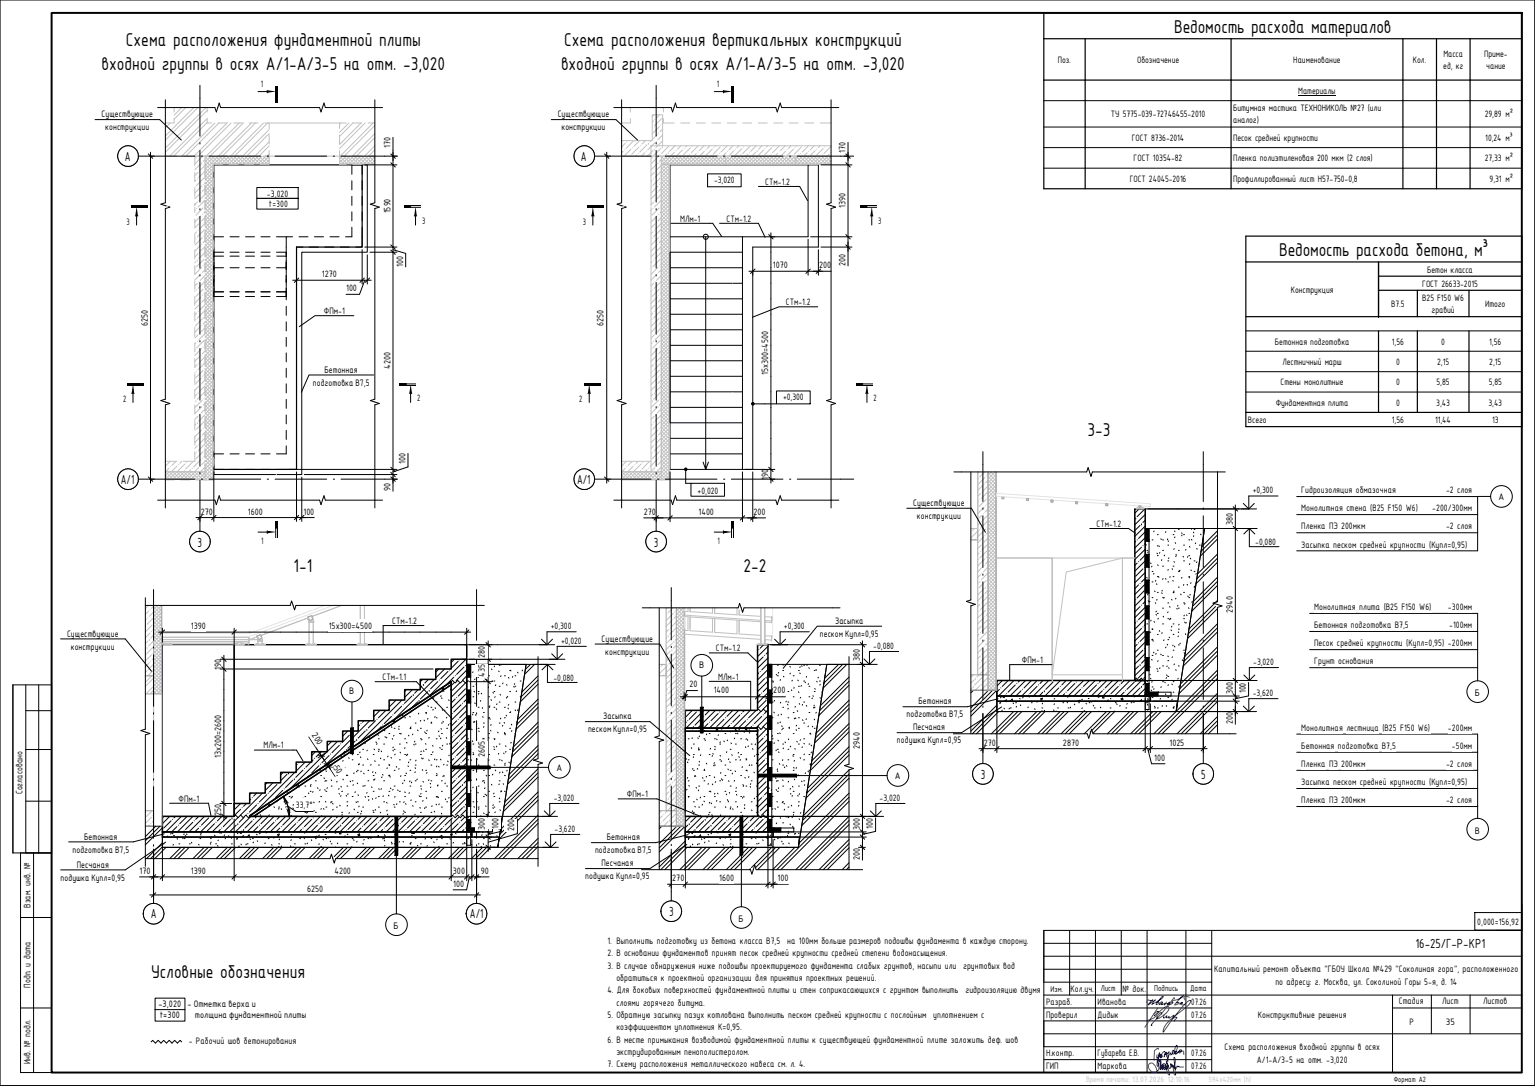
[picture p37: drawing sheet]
<svg xmlns="http://www.w3.org/2000/svg" width="594mm" height="420mm" viewBox="0 0 594 420" stroke-linecap="round" stroke-linejoin="round" font-family="sans-serif">
<defs><g id="words">
<g font-size="7.7">
<text x="48.7" y="17.6">Схема расположения фундаментной плиты</text>
<text x="218.3" y="17.6">Схема расположения вертикальных конструкций</text>
<text x="454.4" y="12.7">Ведомость расхода материалов</text>
<text x="39.2" y="27.1">входной группы в осях А/1-А/3-5 на отм. -3,020</text>
<text x="217.1" y="27.1">входной группы в осях А/1-А/3-5 на отм. -3,020</text>
<text x="495" y="99.1">Ведомость расхода бетона, м³</text>
<text x="420.8" y="168.9">3-3</text>
<text x="113.6" y="221.4">1-1</text>
<text x="287.8" y="221.4">2-2</text>
<text x="58.5" y="378.2">Условные обозначения</text>
</g>
<g font-size="5.5">
<text x="48.3" y="62.4">А</text>
<text x="224.8" y="62.4">А</text>
<text x="46.8" y="187.4">А/1</text>
<text x="223.3" y="187.4">А/1</text>
<text x="76.4" y="211.7">3</text>
<text x="253" y="211.7">3</text>
<text x="379.6" y="301.2">3</text>
<text x="464.9" y="301.2">5</text>
<text x="58.3" y="355.3">А</text>
<text x="181.9" y="355.3">А/1</text>
<text x="258.9" y="354.4">3</text>
<text x="547.8" y="366.9">16-25/Г-Р-КР1</text>
</g>
<g font-size="3.9">
<text x="558.6" y="22">Масса</text>
<text x="574.4" y="22">Приме-</text>
<text x="409.4" y="24.3">Поз.</text>
<text x="440.1" y="24.3">Обозначение</text>
<text x="500.5" y="24.3">Наименование</text>
<text x="546.8" y="24.3">Кол.</text>
<text x="558.5" y="26.7">ед, кг</text>
<text x="575.2" y="26.7">чание</text>
<text x="100.9" y="33.7">1</text>
<text x="277.5" y="33.7">1</text>
<text x="502.4" y="36.3">Материалы</text>
<text x="429.9" y="45.4">ТУ 5775-039-72746455-2010</text>
<text x="477.2" y="43.1">Битумная мастика ТЕХНОНИКОЛЬ №27 (или</text>
<text x="477.2" y="47.8">аналог)</text>
<text x="574.6" y="45.4">29,89 м²</text>
<text x="151.1" y="57.4" transform="rotate(-90 151.1 57.4)">170</text>
<text x="327.2" y="59.3" transform="rotate(-90 327.2 59.3)">170</text>
<text x="438" y="54.5">ГОСТ 8736-2014</text>
<text x="477.2" y="54.5">Песок средней крупности</text>
<text x="574.8" y="54.5">10,24 м³</text>
<text x="438.7" y="62.4">ГОСТ 10354-82</text>
<text x="477.2" y="62.4">Пленка полиэтиленовая 200 мкм (2 слоя)</text>
<text x="574.6" y="62.4">27,33 м²</text>
<text x="276.3" y="70.7">-3,020</text>
<text x="296.2" y="71.5">СТм-1.2</text>
<text x="437.2" y="70.4">ГОСТ 24045-2016</text>
<text x="477.2" y="70.4">Профиллированный лист Н57-750-0,8</text>
<text x="576.5" y="70.4">9,31 м²</text>
<text x="103.3" y="76.1">-3,020</text>
<text x="104.1" y="80.1">t=300</text>
<text x="151.1" y="82.6" transform="rotate(-90 151.1 82.6)">1590</text>
<text x="327.2" y="80.6" transform="rotate(-90 327.2 80.6)">1390</text>
<text x="49" y="86.9">3</text>
<text x="163.4" y="86.7">3</text>
<text x="225.6" y="86.9">3</text>
<text x="263.2" y="85.8">МЛм-1</text>
<text x="281.2" y="85.8">СТм-1.2</text>
<text x="339.9" y="86.7">3</text>
<text x="124.6" y="107.3">1270</text>
<text x="156" y="103.2" transform="rotate(-90 156 103.2)">100</text>
<text x="299.2" y="103.8">1070</text>
<text x="317" y="103.8">200</text>
<text x="327.2" y="102.9" transform="rotate(-90 327.2 102.9)">200</text>
<text x="552.3" y="105.5">Бетон класса</text>
<text x="133.9" y="112.8">100</text>
<text x="499.5" y="113.3">Конструкция</text>
<text x="550.4" y="111">ГОСТ 26633-2015</text>
<text x="304.1" y="118.1">СТм-1.2</text>
<text x="538.4" y="118.8">В7.5</text>
<text x="550.5" y="116.4">B25 F150 W6</text>
<text x="574.8" y="118.8">Итого</text>
<text x="125.3" y="121.5">ФПм-1</text>
<text x="554.1" y="121.1">гравий</text>
<text x="57.2" y="126" transform="rotate(-90 57.2 126)">6250</text>
<text x="233.6" y="126" transform="rotate(-90 233.6 126)">6250</text>
<text x="493.4" y="133.3">Бетонная подготовка</text>
<text x="538.6" y="133.3">1,56</text>
<text x="557.8" y="133.3">0</text>
<text x="576.4" y="133.3">1,56</text>
<text x="151.1" y="142.8" transform="rotate(-90 151.1 142.8)">4200</text>
<text x="496.4" y="141.2">Лестничный марш</text>
<text x="540.3" y="141.2">0</text>
<text x="556.2" y="141.2">2,15</text>
<text x="576.4" y="141.2">2,15</text>
<text x="297.3" y="145" transform="rotate(-90 297.3 145)">15х300=4500</text>
<text x="495.6" y="149.1">Стены монолитные</text>
<text x="540.3" y="149.1">0</text>
<text x="556" y="149.1">5,85</text>
<text x="576.2" y="149.1">5,85</text>
<text x="47.6" y="155.5">2</text>
<text x="161.5" y="155.3">2</text>
<text x="224.2" y="155.5">2</text>
<text x="303.1" y="154.7">+0,300</text>
<text x="338" y="155.3">2</text>
<text x="493.7" y="157">Фундаментная плита</text>
<text x="540.3" y="157">0</text>
<text x="555.8" y="157">3,43</text>
<text x="576.1" y="157">3,43</text>
<text x="482.9" y="163.7">Всего</text>
<text x="538.6" y="163.7">1,56</text>
<text x="555.5" y="163.7">11,44</text>
<text x="577.5" y="163.7">13</text>
<text x="156.9" y="179.7" transform="rotate(-90 156.9 179.7)">100</text>
<text x="297.3" y="185.6" transform="rotate(-90 297.3 185.6)">190</text>
<text x="151.1" y="190" transform="rotate(-90 151.1 190)">90</text>
<text x="270" y="191.2">+0,020</text>
<text x="484.8" y="190.9">+0,300</text>
<text x="503.6" y="190.8">Гидроизоляция</text>
<text x="524.7" y="190.8">обмазочная</text>
<text x="559.6" y="190.8">-</text>
<text x="561.2" y="190.8">2</text>
<text x="564" y="190.8">слоя</text>
<text x="503.6" y="197.8">Монолитная</text>
<text x="521.1" y="197.8">стена</text>
<text x="530.3" y="197.8">(</text>
<text x="531.1" y="197.8">В</text>
<text x="532.8" y="197.8">25 F150 W6)</text>
<text x="554.3" y="197.8">-</text>
<text x="555.8" y="197.8">200/300</text>
<text x="566.4" y="197.8">мм</text>
<text x="77.7" y="199.1">270</text>
<text x="95.9" y="199.1">1600</text>
<text x="117.4" y="199.1">100</text>
<text x="249.1" y="199.3">270</text>
<text x="270.4" y="199.3">1400</text>
<text x="291.6" y="199.3">200</text>
<text x="424.4" y="203.8">СТм-1.2</text>
<text x="477.1" y="203" transform="rotate(-90 477.1 203)">380</text>
<text x="503.6" y="204.8">Пленка</text>
<text x="514.4" y="204.8">ПЭ</text>
<text x="519" y="204.8">200</text>
<text x="523.6" y="204.8">мкм</text>
<text x="559.6" y="204.8">-</text>
<text x="561.2" y="204.8">2</text>
<text x="564" y="204.8">слоя</text>
<text x="101.1" y="210.4">1</text>
<text x="277.7" y="210.4">1</text>
<text x="485.8" y="210.9">-0,080</text>
<text x="503.6" y="211.8">Засыпка</text>
<text x="516" y="211.8">песком</text>
<text x="526.3" y="211.8">средней</text>
<text x="538" y="211.8">крупности</text>
<text x="553.1" y="211.8">(</text>
<text x="554" y="211.8">Купл</text>
<text x="560.2" y="211.8">=0,95)</text>
<text x="477.1" y="237.1" transform="rotate(-90 477.1 237.1)">2940</text>
<text x="508.6" y="236">Монолитная</text>
<text x="526.1" y="236">плита</text>
<text x="535.5" y="236">(</text>
<text x="536.4" y="236">В</text>
<text x="538" y="236">25 F150 W6)</text>
<text x="560.4" y="236">-</text>
<text x="561.9" y="236">300</text>
<text x="566.4" y="236">мм</text>
<text x="73.9" y="243.2">1390</text>
<text x="127.2" y="243.2">15х300=4500</text>
<text x="151.8" y="241.4">СТм-1.2</text>
<text x="213.2" y="243.5">+0,300</text>
<text x="303.4" y="243.5">+0,300</text>
<text x="508.6" y="243">Бетонная</text>
<text x="522.8" y="243">подготовка</text>
<text x="539.8" y="243">В</text>
<text x="541.5" y="243">7,5</text>
<text x="560.8" y="243">-</text>
<text x="562.3" y="243">100</text>
<text x="566.5" y="243">мм</text>
<text x="217.1" y="249">+0,020</text>
<text x="338" y="251">-0,080</text>
<text x="508.6" y="250">Песок</text>
<text x="517.4" y="250">средней</text>
<text x="529.2" y="250">крупности</text>
<text x="544.3" y="250">(</text>
<text x="545.1" y="250">Купл</text>
<text x="551.3" y="250">=0,95)</text>
<text x="560.4" y="250">-</text>
<text x="561.9" y="250">200</text>
<text x="566.4" y="250">мм</text>
<text x="187.7" y="254.6" transform="rotate(-90 187.7 254.6)">280</text>
<text x="277.1" y="252">СТм-1.2</text>
<text x="332.8" y="255.6" transform="rotate(-90 332.8 255.6)">380</text>
<text x="395.5" y="256.5">ФПм-1</text>
<text x="485" y="257.3">-3,020</text>
<text x="508.6" y="257">Грунт</text>
<text x="517.9" y="257">основания</text>
<text x="85.6" y="259" transform="rotate(-90 85.6 259)">190</text>
<text x="148" y="263.1">СТм-1.1</text>
<text x="187.7" y="261.8" transform="rotate(-90 187.7 261.8)">435</text>
<text x="214.2" y="263.5">-0,080</text>
<text x="278" y="263">МЛм-1</text>
<text x="266.9" y="265.9">20</text>
<text x="276.2" y="268.3">1400</text>
<text x="299.3" y="268.3">200</text>
<text x="477.1" y="268.6" transform="rotate(-90 477.1 268.6)">300</text>
<text x="482.2" y="268.3" transform="rotate(-90 482.2 268.3)">100</text>
<text x="484.8" y="269.3">-3,620</text>
<text x="477.1" y="280.2" transform="rotate(-90 477.1 280.2)">200</text>
<text x="120.6" y="284.5" transform="rotate(56 120.6 284.5)">200</text>
<text x="503.6" y="282.7">Монолитная</text>
<text x="521.1" y="282.7">лестница</text>
<text x="535" y="282.7">(</text>
<text x="535.8" y="282.7">В</text>
<text x="537.5" y="282.7">25 F150 W6)</text>
<text x="560.4" y="282.7">-</text>
<text x="561.9" y="282.7">200</text>
<text x="566.4" y="282.7">мм</text>
<text x="85.6" y="293.2" transform="rotate(-90 85.6 293.2)">13х200=2600</text>
<text x="102" y="289.6">МЛм-1</text>
<text x="187.7" y="292.9" transform="rotate(-90 187.7 292.9)">2605</text>
<text x="332.8" y="289.6" transform="rotate(-90 332.8 289.6)">2940</text>
<text x="380.8" y="288.5">270</text>
<text x="411.4" y="288.5">2870</text>
<text x="452.6" y="288.5">1025</text>
<text x="503.6" y="289.7">Бетонная</text>
<text x="517.8" y="289.7">подготовка</text>
<text x="534.8" y="289.7">В</text>
<text x="536.5" y="289.7">7,5</text>
<text x="561.9" y="289.7">-</text>
<text x="563.4" y="289.7">50</text>
<text x="566.4" y="289.7">мм</text>
<text x="129" y="297.1" transform="rotate(56 129 297.1)">50</text>
<text x="446.7" y="294.4">100</text>
<text x="503.6" y="296.8">Пленка</text>
<text x="514.4" y="296.8">ПЭ</text>
<text x="519" y="296.8">200</text>
<text x="523.6" y="296.8">мкм</text>
<text x="559.6" y="296.8">-</text>
<text x="561.2" y="296.8">2</text>
<text x="564" y="296.8">слоя</text>
<text x="503.6" y="303.7">Засыпка</text>
<text x="516" y="303.7">песком</text>
<text x="526.3" y="303.7">средней</text>
<text x="538" y="303.7">крупности</text>
<text x="553.1" y="303.7">(</text>
<text x="554" y="303.7">Купл</text>
<text x="560.2" y="303.7">=0,95)</text>
<text x="8.8" y="307.3" transform="rotate(-90 8.8 307.3)">Согласовано</text>
<text x="69.1" y="310.1">ФПм-1</text>
<text x="214.3" y="309.8">-3,020</text>
<text x="242.6" y="308.4">ФПм-1</text>
<text x="340.4" y="309.8">-3,020</text>
<text x="503.6" y="310.7">Пленка</text>
<text x="514.4" y="310.7">ПЭ</text>
<text x="519" y="310.7">200</text>
<text x="523.6" y="310.7">мкм</text>
<text x="559.6" y="310.7">-</text>
<text x="561.2" y="310.7">2</text>
<text x="564" y="310.7">слоя</text>
<text x="85.6" y="315.7" transform="rotate(-90 85.6 315.7)">250</text>
<text x="114.5" y="312.4">33,7°</text>
<text x="187.7" y="321.2" transform="rotate(-90 187.7 321.2)">300</text>
<text x="192.9" y="320.6" transform="rotate(-90 192.9 320.6)">100</text>
<text x="199" y="321.5" transform="rotate(-90 199 321.5)">200</text>
<text x="214.6" y="321.9">-3,620</text>
<text x="332.8" y="321.2" transform="rotate(-90 332.8 321.2)">300</text>
<text x="337.9" y="320.6" transform="rotate(-90 337.9 320.6)">100</text>
<text x="332.8" y="332.8" transform="rotate(-90 332.8 332.8)">200</text>
<text x="54" y="338.2">170</text>
<text x="73.9" y="338.2">1390</text>
<text x="129.4" y="338.2">4200</text>
<text x="175.3" y="338.2">300</text>
<text x="186.1" y="338.2">90</text>
<text x="260.2" y="340.8">270</text>
<text x="278.3" y="340.8">1600</text>
<text x="300.9" y="340.8">100</text>
<text x="118.8" y="345.1">6250</text>
<text x="175.4" y="343.2">100</text>
<text x="11.8" y="351.2" transform="rotate(-90 11.8 351.2)">Взам. инв. №</text>
<text x="571.7" y="357.8">0,000=156,92</text>
<text x="235.1" y="365.3">1. Выполнить подготовку из бетона класса В7,5 на 100мм больше размеров подошвы фундамента в каждую сторону.</text>
<text x="235.1" y="370">2. В основании фундаментов принят песок средней крупности средней степени водонасыщения.</text>
<text x="235.1" y="374.8">3. В случае обнаружения ниже подошвы проектируемого фундамента слабых грунтов, насыпи или грунтовых вод</text>
<text x="469.9" y="376.1">Капитальный ремонт объекта &quot;ГБОУ Школа №429 &quot;Соколиная гора&quot;, расположенного</text>
<text x="11.8" y="382.1" transform="rotate(-90 11.8 382.1)">Подп. и дата</text>
<text x="238.5" y="379.5">обратиться к проектной организации для принятия проектных решений.</text>
<text x="414.4" y="383.6">Кол.уч.</text>
<text x="434.5" y="383.6">№ док.</text>
<text x="493.6" y="380.9">по адресу: г. Москва, ул. Соколиной Горы 5-я, д. 14</text>
<text x="235.1" y="384.3">4. Для боковых поверхностей фундаментной плиты и стен соприкасающихся с грунтом выполнить гидроизоляцию двумя</text>
<text x="238.5" y="389">слоями горячего битума.</text>
<text x="404.8" y="388.7">Разраб.</text>
<text x="424.8" y="388.7">Иванова</text>
<text x="461" y="388.7">07.26</text>
<text x="541.4" y="388.6">Стадия</text>
<text x="558.2" y="388.6">Лист</text>
<text x="574" y="388.6">Листов</text>
<text x="235.1" y="393.8">5. Обратную засыпку пазух котлована выполнить песком средней крупности с послойным уплотнением с</text>
<text x="404.8" y="393.7">Проверил</text>
<text x="424.8" y="393.7">Дидык</text>
<text x="461" y="393.7">07.26</text>
<text x="486.8" y="393.8">Конструктивные решения</text>
<text x="238.5" y="398.6">коэффициентом уплотнения К=0,95.</text>
<text x="545.5" y="396.4">Р</text>
<text x="559.6" y="396.4">35</text>
<text x="73.1" y="404">- Рабочий шов бетонирования</text>
<text x="235.1" y="403.4">6. В месте примыкания возводимой фундаментной плиты к существующей фундаментной плите заложить деф. шов</text>
<text x="473.9" y="406.4">Схема расположения входной группы в осях</text>
<text x="11.8" y="411.6" transform="rotate(-90 11.8 411.6)">Инв. № подл.</text>
<text x="235.1" y="412.9">7. Схему расположения металлического навеса см. л. 4.</text>
<text x="238.5" y="408.1">экструдированным пенополистеролом.</text>
<text x="404.8" y="413.7">ГИП</text>
<text x="404.8" y="408.7">Н.контр.</text>
<text x="424.8" y="413.7">Маркова</text>
<text x="424.8" y="408.7">Губарева Е.В.</text>
<text x="461" y="413.7">07.26</text>
<text x="461" y="408.7">07.26</text>
<text x="486.4" y="411.2">А/1-А/3-5 на отм. -3,020</text>
</g>
<g font-size="3.5">
<text x="39.3" y="45.4">Существующие</text>
<text x="215.9" y="45.4">Существующие</text>
<text x="40.7" y="50.4">конструкции</text>
<text x="217.3" y="50.4">конструкции</text>
<text x="121.1" y="149.2">подготовка В7,5</text>
<text x="125.6" y="144.2">Бетонная</text>
<text x="353.4" y="195.7">Существующие</text>
<text x="580" y="193.5">А</text>
<text x="354.9" y="200.7">конструкции</text>
<text x="323.2" y="241.4">Засыпка</text>
<text x="25.9" y="246.3">Существующие</text>
<text x="27.4" y="251.3">конструкции</text>
<text x="232.8" y="248.3">Существующие</text>
<text x="317.3" y="246.4">песком Купл=0,95</text>
<text x="234.3" y="253.3">конструкции</text>
<text x="270.5" y="258.6">В</text>
<text x="135.2" y="268.6">В</text>
<text x="570.8" y="269.2">Б</text>
<text x="355.5" y="272.5">Бетонная</text>
<text x="233.5" y="278.3">Засыпка</text>
<text x="350.9" y="277.5">подготовка В7,5</text>
<text x="227.6" y="283.3">песком Купл=0,95</text>
<text x="347.1" y="287.6">подушка Купл=0,95</text>
<text x="353.4" y="282.6">Песчаная</text>
<text x="215.3" y="298.3">А</text>
<text x="346.4" y="301.5">А</text>
<text x="570.8" y="322.5">В</text>
<text x="28.1" y="329.9">подготовка В7,5</text>
<text x="32.6" y="324.9">Бетонная</text>
<text x="234.9" y="325.1">Бетонная</text>
<text x="29.8" y="335.7">Песчаная</text>
<text x="230.3" y="330.1">подготовка В7,5</text>
<text x="232.8" y="335.2">Песчаная</text>
<text x="23.4" y="340.7">подушка Купл=0,95</text>
<text x="226.5" y="340.1">подушка Купл=0,95</text>
<text x="152.4" y="359.4">Б</text>
<text x="285.9" y="356.7">Б</text>
<text x="406.6" y="383.7">Изм.</text>
<text x="426.1" y="383.6">Лист</text>
<text x="446.7" y="383.6">Подпись</text>
<text x="460.6" y="383.6">Дата</text>
<text x="61.3" y="389.7">-3,020</text>
<text x="72.6" y="389.7">- Отметка верха и</text>
<text x="61.8" y="394">t=300</text>
<text x="75.4" y="394">толщина фундаментной плиты</text>
</g>
<text font-size="3.4" fill="#c1c1c1" x="420.4" y="418.6">Время печати: 13.07.2026 12:10:16</text>
<text font-size="3.2" fill="#c1c1c1" x="467.8" y="418.6">594х420мм (h)</text>
<text font-size="3.2" x="539.4" y="418.5">Формат А2</text>
<text font-size=".5" x="429.1" y="360.1">0</text>
</g></defs>
<g fill="none" stroke="#c1c1c1" stroke-width=".39">
<path d="M64.3 47.6l-.3 .3M65.9 47.6l-1.9 1.9M67.4 45.8v1.8h-3.4M67.4 41.6v1.7M70.3 41.6l-2.9 2.9M71.9 41.6l-4.5 4.5M75 41.6l-11 11M76.6 41.6l-12.6 12.6M79.7 41.6l-15.7 15.7M80.2 42.7l-16.2 16.2M80.2 41.6v1.7M80.2 47.5l-13 12.9"/>
<path d="M82 47.6h-1.8v-1.7l-14.5 14.5M83.2 47.6l-12.8 12.8M84.4 47.6h3.5M84.7 47.6l-12.8 12.8M87.9 47.6l-12.8 12.8M89.4 47.6l-12.7 12.8M90.4 47.6h3.5M92.6 47.6l-12.8 12.8M94.1 47.6l-12.7 12.8M96.4 47.6h3.5M97.3 47.6l-17.9 17.9M98.9 47.6l-12.8 12.8"/>
<path d="M102 47.6l-12.8 12.8M102.4 47.6h1.8v2.1M103.6 47.6l-12.8 12.8M104.2 58.3v2.1h-1.8M104.2 50.1l-10.3 10.3h-3.9l-2.9 3M104.2 51.7l-8.7 8.7M104.2 56.4l-4 4M104.2 54.9l-8.6 8.5M104.2 52.2v3.6M104.2 47.6h27.2M104.2 59.6l-.8 .8M131.4 58.3v2.1l3 3"/>
<path d="M131.4 52.2v3.6M131.9 47.6l-.5 .5M134 47.6h-2.6v2.1M135 47.6l-3.6 3.6M136.5 47.6h3.5M136.6 47.6l-5.2 5.2M139.7 47.6l-8.3 8.3M141.3 47.6l-9.9 9.9M142.5 47.6h2.6M144.4 47.6l-12.8 12.8M145.1 58l-2.4 2.4M145.1 48.6l-11.9 11.8"/>
<path d="M145.1 51.7l-8.8 8.7M145.1 53.3l-7.2 7.1M145.1 56.4l-7.1 7M64 60.4h4.4M70.9 60.4h11.1l3 3M75.4 66.7v3.5l.4-.4M75.4 60.4v3.8M75.4 72.7v3.5M75.4 78.7v3.5M75.6 72.3h-.1M75.8 60.8h.1M76.4 69.2h.1"/>
<path d="M76.4 78.2l-1 1M76.7 66.7l-1.3 1.2M77 77.6h-.1M77.2 66.1h.1M77.2 75.1l-1.8 1.8M77.5 63.6l-2.1 2.1M77.8 74.5h.1M78.1 63h.1M78.1 72l-2.7 2.7M78.3 60.5l-2.8 2.8M78.6 71.4v.1M78.9 68.9l-2.8 2.9"/>
<path d="M79.2 79.8v.1M79.4 79l3 3M79.4 76.2l3 3M79.4 74.8l3 3M79.4 73.4l3 3M79.4 72l3 2.9M79.4 70.5l3 3M79.4 69.1l3 3M79.4 67.7l3 3M79.4 66.3l3 3M79.4 64.9l3 3M79.4 63.5l3 3"/>
<path d="M79.4 77.4l-2.7 2.7M79.4 66.2l-2.5 2.5M79.4 70.7l-.2 .2M79.4 61.7l-.8 .8M79.4 62.1l3 3M79.4 72.9l-1.1 1.1M79.4 60.4v8.8M79.4 71.7v3.5l-1.9 1.9M79.4 60.6l3 3M80.2 60.4l-.8 .9M80.6 60.4l3 3M81.7 60.4l-2.3 2.3"/>
<path d="M82.4 76.6l-3 3M82.4 63.9l-3 3M82.4 65.3l-3 3M82.4 66.7l-3 3M82.4 68.2l-3 3M82.4 71l-3 3M82.4 72.4l-3 3M82.4 75.2l-3 3M82.4 78.1l-3 3M82.4 69.6l-3 3M82.4 73.8l-3 3M82.4 79.5l-3 3"/>
<path d="M82.6 68.9v3.5M82.6 74.9v3.5M83.1 60.4l-5.3 5.2M83.4 60.4l3 3M84 60.4h3.9M84.8 60.4l3 3M85.9 60.4l-3 3M86.1 63.6h-3.5v2.8M86.2 60.4l3 3M87.3 60.4l-3 3M87.6 60.4l3 3M88.6 63.6h3.6"/>
<path d="M88.7 60.4l-3 3M89 60.4l3 3M90.5 60.4l2.9 3M91.6 60.4l-3 3M91.9 60.4l3 3M93 60.4l-3 3M93.3 60.4l3 3M94.4 60.4l-3.1 3M94.7 63.6h3.4M94.7 60.4l3 3M95.8 60.4l-3 3M97.2 60.4l-3 3"/>
<path d="M97.5 60.4l3 3M98.9 60.4l3 3M99.9 60.4h-3.8l3 3M100 60.4l-3 3M100.3 60.4l3 3M101.4 60.4l-2.9 3M101.8 60.4l2.4 2.4M102 60.4h32M102.9 60.4l-3 3M103.2 60.4l1 1M104.2 63.4h-21.8v122.3M104.2 61.9l-1.5 1.5"/>
<path d="M104.2 60.5l-2.9 2.9M104.2 63.3l-.1 .1M104.2 60.4v3.2h-3.6M131.4 61.8l1.6 1.6M131.4 63.2l.2 .2M131.4 63.4h13.7M132.5 60.4l-1.1 1.2M132.9 60.4l3 3M134 60.4l-2.6 2.5M134 60.4h-2.6v3.2h2.6M134.3 60.4l3 3M135.4 60.4l-3 3"/>
<path d="M135.7 60.4l3 3M136.5 60.4h3.5M136.5 63.6h3.5M136.8 60.4l-3 3M137.1 60.4l3 3M138.2 60.4l-3 3M138.5 60.4l3 3M139.6 60.4l-3 3M139.9 60.4l3.1 3M141.3 60.4l3 3M142.4 60.4l-3 3M142.5 60.4h2.6"/>
<path d="M142.5 63.6h2.6M142.8 60.4l2.3 2.3M143.9 60.4l-3 3M144.2 60.4l.9 .9M145.1 62l-1.4 1.4M145.1 60.6l-2.8 2.8M75.4 84.7v3.5l1.5-1.6M75.4 90.7v3.5M75.4 96.7v3.5M75.5 81.3l-.1 .1M75.8 92.2h.1M76.1 89.7l-.7 .7"/>
<path d="M76.1 80.7h.1M76.7 89.1v.1M76.7 98.1l-1.3 1.3M77.2 97.5h.1M77.5 95l-2.1 2.2M77.5 86v.1M77.8 83.5l-2.4 2.4M78.1 94.4v.1M78.3 91.9l-2.8 2.8M78.4 82.9l-.1 .1M78.6 80.4l-2.8 2.8M78.9 91.4h.1"/>
<path d="M79.2 88.9l-2.8 2.8M79.4 98.8l3 3M79.4 97.4l3 3M79.4 96l3 3M79.4 94.6l3 3M79.4 93.2l3 3M79.4 91.7l3 3M79.4 90.3l3 3M79.4 88.9l3 3M79.4 87.5l3 3M79.4 86.1l3 3M79.4 84.7l3 3"/>
<path d="M79.4 83.3l3 3M79.4 81.8l3 3M79.4 80.4l3 3M79.4 86.4l-2.2 2.2M79.4 81.9l-.5 .5M79.4 97.6l-2.5 2.5M79.4 93.1l-.8 .8M79.4 84.2l-1.3 1.3M79.4 83.7v3.5M79.4 89.7v3.4M79.4 95.6v3.5M79.4 95.4l-1.6 1.6"/>
<path d="M82.4 80.6l-3-3v3.6M82.4 99.3l-3 3M82.4 80.9l-3 3M82.4 82.3l-3 3M82.4 83.7l-3 3M82.4 85.1l-3 3M82.4 86.5l-3 3M82.4 88l-3 2.9M82.4 89.4l-3 3M82.4 90.8l-3 3M82.4 92.2l-3 3M82.4 93.6l-3 3"/>
<path d="M82.4 95l-3 3M82.4 96.4l-3 3M82.4 97.8l-3 3M82.6 80.9v3.5M82.6 86.9v3.5M82.6 92.9v3.5M82.6 98.9v3.5M75.4 102.7v3.5M75.4 108.7v3.5M75.4 114.7v3.5M75.5 112.7l-.1 .2M75.5 103.7h.1"/>
<path d="M75.8 101.2l-.4 .4M76.1 112.1h.1M76.4 100.6h.1M76.4 109.6l-1 1M76.9 109.1h.1M76.9 118l-1.5 1.6M77.2 106.6l-1.8 1.8M77.5 117.5h.1M77.8 114.9l-2.4 2.4M77.8 106h.1M78.1 103.5l-2.7 2.6M78.3 114.4h.1"/>
<path d="M78.6 102.9h.1M78.6 111.9l-2.8 2.8M78.9 100.4l-2.8 2.8M79.2 111.3h.1M79.4 118.6l3 3M79.4 117.2l3 3M79.4 115.8l3 3M79.4 114.4l3 3M79.4 112.9l3 3.1M79.4 111.5l3 3.1M79.4 110.2l3 2.9M79.4 108.7l3 3"/>
<path d="M79.4 107.3l3 3M79.4 105.9l3 3M79.4 104.5l3 3M79.4 103.1l3 2.9M79.4 100.2l3 3.1M79.4 106.6l-1.9 1.9M79.4 108.8l-2.7 2.8M79.4 113.3l-.5 .5M79.4 102.1l-.2 .2M79.4 115.6l-1.3 1.3M79.4 104.4l-1.1 1M79.4 107.7v3.5"/>
<path d="M79.4 113.7v3.4M79.4 119.6v3.5M82.4 104.6l-3-3v3.6M82.4 114.8l-5.2 5.2M82.4 104.9l-3 3M82.4 100.7l-3 3M82.4 102.1l-3 3M82.4 103.5l-3 3M82.4 106.3l-3 3M82.4 107.7l-3 3M82.4 109.2l-3 3M82.4 110.6l-3 3"/>
<path d="M82.4 112l-3 3M82.4 113.4l-3 3M82.4 116.2l-3 3.1M82.4 117.6l-3 3M82.4 119l-3 3M82.6 104.9v3.5M82.6 110.9v3.5M82.6 116.9v3.5M75.4 120.7v3.5M75.4 126.7v3.5M75.4 132.7v3.5M75.4 138.7v3.5"/>
<path d="M75.6 135.1l-.1 .1M75.8 123.6v.1M75.8 132.6l-.4 .5M76.1 121.1l-.7 .7M76.4 132v.1M76.7 120.5v.1M76.7 129.5l-1.3 1.3M77.2 128.9v.1M77.2 138l-1.8 1.8M77.5 126.4l-2.1 2.2M77.8 137.4h.1M78.1 125.9h.1"/>
<path d="M78.1 134.9l-2.7 2.6M78.3 123.4l-2.8 2.8M78.6 134.3h.1M78.9 122.8h.1M78.9 131.8l-2.8 2.8M79.2 120.3l-2.8 2.8M79.4 139.8l3 3M79.4 138.4l3 3M79.4 137l3 3M79.4 135.6l3 3M79.4 134.2l3 3M79.4 132.8l3 3"/>
<path d="M79.4 131.4l3 3M79.4 129.9l3 3M79.4 128.5l3 3M79.4 127.1l3 3M79.4 124.3l3 3M79.4 122.9l3 3M79.4 121.5l3 3M79.4 120l3 3M79.4 138l-1.9 1.9M79.4 133.6l-.2 .2M79.4 124.6l-.8 .7M79.4 135.8l-1.1 1.1"/>
<path d="M79.4 131.7v3.5M79.4 137.7v3.4M79.4 126.8l-1.6 1.6M82.4 128.7l-3-3v3.5M82.4 126.2l-5.5 5.3M82.4 120.5l-3 3M82.4 121.9l-3 3M82.4 123.3l-3 3M82.4 124.7l-3 3M82.4 127.6l-3 3M82.4 128.9l-3 3.1M82.4 130.4l-3 3"/>
<path d="M82.4 131.8l-3 3M82.4 133.2l-3 3M82.4 134.6l-3 3M82.4 136l-3 3M82.4 137.5l-3 3M82.4 138.9l-3 3M82.6 122.9v3.5M82.6 128.9v3.5M82.6 134.9v3.5M75.4 144.7v3.5M75.4 150.7v3.5M75.4 156.7v3.5"/>
<path d="M75.5 144.1l-.1 .2M75.8 155.1h.1M76.1 152.6l-.7 .6M76.1 143.6h.1M76.4 141.1l-1 .9M76.7 152h.1M76.9 149.5l-1.5 1.5M77 140.5h-.1M77.5 157.9l-2.1 2.1M77.5 148.9h.1M77.8 146.4l-2.4 2.4M77.8 159.9l1.6-1.7 3 3"/>
<path d="M78.1 157.3h.1M78.3 154.8l-2.8 2.8M78.4 145.8h-.1M78.6 143.3l-2.8 2.8M78.9 154.2v.1M79.2 151.7l-2.8 2.8M79.2 142.7h.1M79.4 159.6l3 3M79.4 156.8l3 3M79.4 155.4l3 3M79.4 154l3 3M79.4 152.6l3 3"/>
<path d="M79.4 151.1l3 3M79.4 149.7l3 3M79.4 148.3l3 3M79.4 146.9l3 3M79.4 145.5l3 3M79.4 144.1l3 3M79.4 142.7l3 3M79.4 141.3l3 2.9M79.4 149.3l-2.2 2.1M79.4 140.3l-2.7 2.7M79.4 144.8l-.5 .4M79.4 147l-1.3 1.3"/>
<path d="M79.4 149.6v3.6l3-3M79.4 143.6v3.6M79.4 155.7v3.4M82.4 153l-3.8 3.8M82.4 140.3l-3 3M82.4 141.7l-3 3M82.4 143.1l-3 3M82.4 144.5l-3 3M82.4 145.9l-3 3M82.4 147.4l-3 2.9M82.4 148.8l-3 3M82.4 151.6l-3 3"/>
<path d="M82.4 154.4l-3 3M82.4 155.8l-3 3M82.4 157.2l-3 3M82.4 158.7l-3 3v3.4M82.6 140.9v3.5M82.6 146.9v3.5M82.6 152.9v3.5M82.6 158.9v3.5M64 178.5h4.4M65.9 178.5l-1.9 1.8M68.1 178.5l-1.6 1.5M69.1 179.7v.1"/>
<path d="M70.4 178.5l-.8 .7M71.6 179.5l-2.8 2.8M72.2 178.9h.1M74.7 178.6l-2.8 2.9M75.4 162.7v3.5M75.4 168.7v3.5M75.4 174.7v3.8h-4.5M75.5 175.6l-.1 .1M75.5 166.6h.1M75.8 164.1l-.4 .4M76.1 175h.1M76.4 163.5h.1"/>
<path d="M76.4 172.5l-1 1M76.7 161l-1.3 1.3M76.9 171.9h.1M77.2 160.4h.1M77.2 169.4l-1.8 1.8M77.8 177.8l-2.8 2.8M77.8 168.8h.1M78.1 166.3l-2.7 2.7M78.3 177.2h.1M78.6 165.7h.1M78.6 174.7l-2.8 2.8M78.9 163.2l-2.8 2.8"/>
<path d="M79.2 174.2h.1M79.4 179.4l3 3M79.4 178l3 3M79.4 176.6l3 3M79.4 175.2l3 3M79.4 173.8l3 3M79.4 172.3l3 3M79.4 170.9l3 3M79.4 169.5l3 3M79.4 168.1l3 3M79.4 166.7l3 3M79.4 165.3l3 3"/>
<path d="M79.4 163.9l3 3M79.4 162.5l3 2.9M79.4 161l3 3M79.4 169.5l-1.9 1.9M79.4 171.7l-2.7 2.8M79.4 176.2l-.5 .5M79.4 160.5l-2.5 2.4M79.4 165l-.2 .2M79.4 178.4l-1.3 1.4M79.4 167.2l-1.1 1.1M79.4 173.7v3.5l3-3M79.4 167.6v3.6"/>
<path d="M82.4 160.1l-3 3M82.4 161.5l-3 3M82.4 162.9l-3 3M82.4 164.3l-3 3M82.4 165.7l-3 3M82.4 167.1l-3 3M82.4 168.6l-3 3M82.4 170l-3 3M82.4 171.4l-3 3M82.4 172.8l-3 3M82.4 175.6l-3 3M82.4 177l-3 3"/>
<path d="M82.4 178.5l-3 2.9M82.4 179.9l-5.7 5.6M82.6 164.9v3.5M82.6 170.9v3.5M82.6 176.9v3.5M64 185.3l.2 .2M64 183.9l1.7 1.6M64 182.5h11.4M64 185.7h3.4M64 185.5h15.4M64.2 182.5l-.2 .2M65.4 181.2l-1.3 1.3 2.9 3"/>
<path d="M65.5 182.5l2.9 3M65.6 182.5l-1.6 1.6M66 180.6h.1M66.9 182.5l3 3M67 182.5l-3 3M68.3 182.5l3 3M68.4 182.5l-3 3M68.5 180.3l-2.1 2.2M69.7 182.5l3 3M69.8 182.5l-3 3M69.9 185.7h3.5M71.1 182.5l3 3"/>
<path d="M71.3 182.5l-3 3M71.3 182h.1M72.6 182.5l2.9 3M72.7 182.5l-3 3M73.8 181.7l-.7 .8M73.9 182.5l3.1 3M74.1 182.5l-3 3M74.4 181.1v.1M75.3 182.5l3.1 3M75.4 182.5h-.1M75.4 182.5h4v-2.8v6M75.5 182.5l-3 3"/>
<path d="M75.9 185.7h3.5M76.8 182.5l3.2 3.2M76.9 182.5l-3 3M76.9 180.9l-1.5 1.6M77.5 180.3h.1M78.2 182.5l3.2 3.2M78.4 182.5l-3.1 3M79.4 182.2l3 3.1M79.4 180.8l3 3.1M79.4 180.7l-1.8 1.8M82.4 185.5l-.2 .2M82.4 181.3l-4.2 4.2"/>
<path d="M82.4 182.7l-3 3M82.4 184.1l-1.6 1.6M82.6 182.9v2.8h-3.2"/>
</g>
<g fill="none" stroke="#000" stroke-width=".39">
<path d="M64 38.6v3h-3M145.1 38.6v3h3M136.2 67.4v-3.6h4v3.6M136.2 69.9v3.5M136.2 75.9v3.6M140.2 69.9v3.5M140.2 75.9v3.6M140.2 63.8h1.9v33.8h-25.3v86h-34v-2M82.8 95.8v5.1M82.8 97.6h3.7M82.8 99.1h3.7M86.5 91.6h-3.7v1.7"/>
<path d="M89 91.6h3.5M89 97.6h3.5M89 99.1h3.5M95 91.6h3.5M95 97.6h3.5M95 99.1h3.5M101 99.1h3.5M101 91.6h3.5M101 97.6h3.5M107 99.1h3.8M107 91.6h3.8M107 97.6h3.8"/>
<path d="M113.2 91.6h-2.4v14.3M115.7 91.6h3.5M117.2 95.6h-2.4v2.7M119.7 95.6h3.5M121.7 91.6h3.5M125.7 95.6h3.5M127.7 91.6h3.5M131.7 95.6h3.5M136.2 87.9v3.7h-2.5M136.2 82v3.4M140.2 87.9v7.7h-2.5M140.2 82v3.4"/>
<path d="M82.8 109.5v3.4h3.7h-3.7v-1.6v3.4M82.8 112.9v1.8h3.7M82.8 101.3v9.6M82.8 103.6h3.7M89 112.9h3.5M89 114.7h3.5M89 103.6h3.5M95 112.9h3.5M95 114.7h3.5M95 103.6h3.5M101 112.9h3.5M101 103.6h3.5"/>
<path d="M101 114.7h3.5M107 103.6h3.8M110.8 106.3v4.6M110.8 111.3v4.7M110.8 118.5v3.5M110.8 112.9h-3.8h3.8v1.8h-3.8M114.8 100.8v3.6M114.8 106.8v3.6M114.8 112.9v3.4M114.8 118.8v3.5M110.8 124.5v3.5M110.8 130.5v3.5"/>
<path d="M110.8 136.5v3.5M114.8 124.8v3.6M114.8 130.9v3.4M114.8 136.9v3.4M110.8 142.5v3.5M110.8 148.5v3.5M110.8 154.5v3.5M114.8 142.8v3.5M114.8 148.8v3.6M114.8 154.9v3.4M82.8 179.8v1.8h3.7M86.5 175.6h-3.7v1.7"/>
<path d="M89 175.6h3.5M95 175.6h3.5M101 175.6h3.5M110.8 160.5v3.5M110.8 166.5v3.5M110.8 172.5v3.1h-3.8M114.8 160.8v3.5M114.8 166.8v3.5M114.8 172.8v3.6M114.8 178.9v2.7h-7.8M61 193.5h3v3M89 181.6h3.5"/>
<path d="M95 181.6h3.5M101 181.6h3.5M148.1 193.5h-22.2l-.5-1.7-1.2 3.4-.5-1.7h-38.3l-.6-1.7-1.1 3.4-.5-1.7h-19.2v-36.9l1.7-.5-3.4-1.1 1.7-.6v-73.7l1.7-.6-3.4-1.1 1.7-.6v-36.8h19.2l.5 1.7 1.1-3.4 .6 1.7h38.3l.5 1.7 1.2-3.4 .5 1.7h19.2v36.8l-1.8 .6 3.5 1.1-1.7 .6v73.7l-1.8 .6 3.5 1.1-1.7 .5v39.9"/>
</g>
<path d="M82.8 63.8h57.4v31.8h-25.4v86h-32z" fill="none" stroke="#000" stroke-width=".47"/>
<g fill="#fff">
<path d="M90.6 255.1h90v60.5h-90z"/>
<path d="M174.6 264.1h6v51.3h-6z"/>
<path d="M56.3 257h151.9v75.2h-151.9z"/>
<path d="M62.9 321.9h119.7v1.9h-119.7z"/>
<path d="M62.9 315.8h117.7v6.1h-117.7z"/>
<path d="M56.3 261.5h3.1v6.9h-3.1z"/>
<path d="M98.2 264.9h76.4v50.9h-76.4z"/>
<path d="M56.3 234.2h3.1v27.3h-3.1z"/>
<path d="M59.4 234.2h3v34.2h-3z"/>
<path d="M56.3 313.6h3.1v6.1h-3.1z"/>
<path d="M180.6 257h23v70.3h-23z"/>
<path d="M96.6 263.7h78v52.1h-78z"/>
</g>
<path d="M180.6 257h1.6v5h-1.6zM180.6 267h1.6v5h-1.6zM180.6 277h1.6v5.1h-1.6zM180.6 287.1h1.6v5h-1.6zM180.6 297.1h1.6v4.9h-1.6zM180.6 307h1.6v5h-1.6zM180.6 317h1.6v5h-1.6zM180.6 320.3h5v1.6h-5z" fill="#000"/>
<path d="M62.9 323.8h130.3v4h-130.3z" fill="#fff"/>
<g fill="none" stroke="#000" stroke-width=".39">
<path d="M56.3 231.3v50.8l-1.8 .6 3.5 1.1-1.7 .5v50.9M56.3 234.2h56l.6-1.7 1.1 3.5 .5-1.8h72.9M62.9 249.4h27.7v66.4h-27.7zM94.7 249.4h-4.1v66.4l.5-.5 1.1 1.1 .9-1.1 1 1.1 1.1-1.1 .9 1.1 .5-.6M102.7 249.4h15.7M122.4 249.4h15.9M142.2 249.4h38.4v5.7v-5.7h-85.9h3.9M169.8 258.8l-1.2 1.2M172.1 258.8l-3.5 3.5M173.4 259.8l-2.8 2.8M174 259.2h-.1M175.8 255.1l-1.2 1.2"/>
<path d="M177.3 255.8l-2.7 2.7M177.9 255.3h.1M179.6 258.1l-2.9 2.8M180.1 257.5h.1M180.3 255.1l-14.5 14.5M180.6 257h1.6v5h-1.6zM180.6 259.2l-4 4.1M182.2 257v63.3v-3.3h-1.6v5h1.6M183.1 259.9l-.2 .3M184.7 257.3l.2 .3M185.1 259.4h.3M187.1 257.4h.3"/>
<path d="M190.2 258.8l.2 .3M191.4 257.7l-.1 .3M193 259.6l.2 .3M193.2 257.4h.3M194.1 257l-.1 .2M197.3 259.4h.3M197.6 259.3l.1 .3M202.3 259.2l-.2 .3M203.7 257l-.1 .1M205.3 257l-2 2M206.9 257l-3.9 3.9M208.2 257h-4.6l-10.9 70.8h-129.8v-8.1h-6.6"/>
<path d="M208.2 254v39.5l-1.7 .6 3.5 1.1-1.8 .5v39.5M139.7 280h.1M140.8 278.8l-.5 .6M143.1 278.8l-17.6 17.7M144.8 274.8l-.2 .2M145.3 278.8l-2.8 2.8M145.9 278.3h.1M147.1 274.8l-2.5 2.5M149.3 274.9l-2.8 2.8M151.1 270.8l-.5 .5M151.5 277.2l-2.8 2.8M152.1 276.6h.1"/>
<path d="M152.5 278.7l.1 .6h-.5zM153.1 279l-.4 .1M153.2 271l-2.6 2.5M155.4 273.2l-2.8 2.9M155.6 270.8l-16.7 16.7M156 276.6l-.3 .2M156 272.6v.1M156.6 277.7h.4M157.1 267l-.5 .5M158.2 274.7h.1M158.6 277.1l.1 .3M158.7 275.7h.3"/>
<path d="M158.9 274.2h.1M159.3 275h.1M159.4 269.3l-2.9 2.8M159.6 266.8l-3 3M159.9 268.7h.1M160.7 279.7h.3M161.6 271.6l-2.6 2.5M161.8 266.8l-1.3 1.4M162.1 275.9l-.2 .3M162.2 271h.1M162.8 278.7l-.1 .3M163.3 265.4l-.7 .6"/>
<path d="M163.6 262.8l-1 1M163.9 264.8h.1M164.1 278.6l.2 .3M164.8 275.7h.3M164.8 275.8l.2 .3M165.5 267.6l-2.8 2.8M165.6 273.1l.2 .2M165.6 278l-.1 .3M165.8 262.8l-1.4 1.4M166.1 267h.1M166.8 273.6h.3M166.8 279.7h.3"/>
<path d="M166.9 279.4l.1 .3M167.7 274.4l-.2 .3M167.9 269.9l-.1 .3M168.1 262.8l-15.7 15.8M168.4 273.8l.2 .3M168.4 277.2l-.2 .3M168.8 271.6h.4M168.8 277.7h.4M169.5 263.7l-2.8 2.8M170 263.1h.1M170.7 269.2l-.1 .3M170.9 267.5h.3"/>
<path d="M170.9 279.7h.3M170.9 270l.2 .3M170.9 266.4l.8-.2-.3 .6zM171.1 274.5l.2 .3M171.4 279.1l.2 .3M171.6 267.3l.2 .2M171.7 265.7v.3l-.4-.1M172.2 274.7l-.2 .3M172.9 273.6h.3M172.9 277.5l-.1 .3M173.6 270.8l.2 .3M173.9 265.3l-.3 .1"/>
<path d="M174.2 265.1l.1 .1M174.2 279.8l.2 .3M174.5 266.7l-.2 .3M174.6 263.7l.5-.5 1 1 1-1 1 1 1-1 1 1 .5-.5M175.1 276v.1M175.6 262l-2.8 2.8M175.8 264.1l-1.2 1.2M176.2 270.4l-1.6 1.6M176.2 261.4v.1M176.7 278.8l-2.1 2.2M176.8 269.8l-.1 .1M177.3 278.3h.1"/>
<path d="M177.9 264.2l-2.8 2.8M178.4 272.7l-2.8 2.8M179 272.1h.1M180.1 266.5l-2.8 2.8M180.2 264.1l-5.6 5.6M180.6 267h1.6M180.6 277h1.6M180.6 267h1.6v5h-1.6zM180.6 277h1.6v5.1h-1.6zM180.6 275l-2.7 2.7M180.6 268.2l-6 6M180.6 272.7l-6 6"/>
<path d="M180.6 277.2l-6 6M180.6 279.4l-.5 .6M180.6 270.5l-1 1.1M180.6 261.5l-1.6 1.6M181.3 263.5l-.4 .2M183 276.3l-.1 .3M183 275.7h.4M183 265.5h.4M183 269.6h.4M183.3 279.3l.1 .3M183.5 267.4l.1 .3M183.8 279.1l-.2 .3"/>
<path d="M183.8 271.9l.1 .3M183.8 262.7l-.1 .3M184 276.5l.2 .3M184.2 264.7l.2 .3M184.9 261.9l.2 .3M185.1 267.5h.3M185.1 273.6h.3M185.3 268.2l-.1 .3M186 271l-.1 .3M186.3 268.2l.1 .3M186.8 277.2l.2 .3M186.8 273.8l-.2 .3"/>
<path d="M187.1 275.7h.3M187.1 279.7h.3M187.1 263.5h.3M187.6 260.2l-.2 .3M187.7 262.6l.2 .3M188.4 262.9l-.2 .3M189.1 265.7l-.1 .3M189.1 277.7h.4M189.1 261.5h.4M189.1 269.6h.4M189.3 273.5l.2 .2M189.3 277.6l-.2 .3"/>
<path d="M189.6 278l.1 .3M189.6 273l-.2 .3M190 270.7l.2 .3M190.5 263.4l.2 .3M190.8 267.9l.2 .3M191.2 267.5h.3M191.2 273.6h.3M191.2 263.5h.3M191.6 269.5l-.1 .3M191.9 265l-.2 .3M192.1 274.2l.1 .3M192.4 272.3l-.2 .3"/>
<path d="M193.2 271.6h.3M193.2 279.7h.3M193.2 265.5h.3M193.5 268.6l.2 .3M193.8 277.8l-.1 .3M193.9 261.5l-.1 .2M194.7 264.2l-.2 .3M195.1 279.5l.2 .3M195.2 273.6h.4M195.2 277.7h.4M195.2 261.5h.4M195.9 276.7l.1 .3"/>
<path d="M196.1 264.8l.1 .3M196.2 269.8l-.2 .3M196.3 269.4l.2 .3M196.6 273.9l.2 .3M196.8 262.1l.2 .3M196.9 272.6l-.2 .2M197.3 267.5h.3M197.3 275.7h.3M197.6 275.3l-.1 .3M198.5 261.7l-.2 .3M198.8 265.6l.2 .3M199.2 264.5l-.2 .3"/>
<path d="M199.3 271.6h.3M199.3 261.5h.3M199.3 265.5h.3M199.4 274.7l.2 .3M199.9 267.3l-.1 .3M200.1 279.1l-.1 .3M200.3 260.1l.2 .2M200.4 274.6l-.1 .3M201.3 263.5h.4M201.3 269.6h.4M208.2 279.5l-9.5 9.5M208.2 273.7l-8.5 8.5"/>
<path d="M208.2 263.1l-6.5 6.5M208.2 272.1l-8.2 8.2M208.2 261.5l-6.2 6.3M208.2 270.5l-7.9 7.9M208.2 264.7l-6.8 6.8M109.6 298.8l-1 1M111.1 299.6l-2.5 2.4M111.7 299h.1M114.1 298.8l-15.5 15.5M115 295.7l-.4 .4M115.6 295.1h.1M117.3 297.9l-2.8 2.8"/>
<path d="M117.8 297.3h.1M118.1 294.9l-3.5 3.4M120.1 299.6h.1M120.3 294.9l-1.9 1.9M121.2 294l-.6 .6M121.8 293.4l-.1 .1M122.1 290.8l-1.5 1.5M122.6 299l.3 .3M123.4 296.2l-2.8 2.8M124 297.4l-.2 .5-.2-.2M124 295.7h.1M124.1 297.8l-.2 .2"/>
<path d="M124.3 290.8l-2 2.1M126.1 298.2l.2 .3M126.2 297.5l-.1 .2M126.6 290.8l-14.6 14.6M127.4 292.3l-2.8 2.8M128 291.7l-.1 .1M128.2 296h.3M128.3 286.9l-1.6 1.6M129 296.7l-.2 .3M129.7 294.8v.1M129.7 296.2l.1 .3M130.6 286.9l-3.9 3.9"/>
<path d="M131.3 288.4l-2.8 2.8M131.9 287.8h.1M132.2 298h.4M132.2 292.7l-.3 .1M132.5 296.9l.1 .3M132.8 294.2l-.2 .3M133.5 297l-.2 .3M133.5 292.3v-.2l-.5 .6M133.6 290.6l-1.4 1.4M134.1 290v.1M134.3 299.8l-.2 .3M134.6 282.8l-2 2"/>
<path d="M134.9 290.9l.2 .3M135 293.1l.1 .3M135.2 284.4l-2.8 2.9M135.8 283.9h.1M136.3 294h.3M136.6 291.7l-.2 .3M136.8 282.8l-.5 .5M137.1 299l-.2 .3M137.4 286.7l-2.7 2.8M138 298.4l.2 .3M138 286.1h.1M138.3 291.9h.4"/>
<path d="M138.3 298h.4M138.7 295.6l.2 .3M139.1 295.5l-.2 .3M139.1 280.5l-.5 .6M139.3 288.5l.1 .1M139.4 291l-.2 .3M139.5 292.8l.2 .3M139.8 298.3l-.1 .3M140.4 289.9h.3M140.4 296h.3M140.8 299.1l.1 .3M141.4 282.8l-2.8 2.8"/>
<path d="M141.4 287.4l-.2 .3M142 282.2h.1M142.1 290.2l-.1 .3M142.2 293.6l.2 .3M142.4 298h.3M142.9 285.3l.2 .3M143.6 295.8l-.1 .3M144.3 298.5l-.1 .3M144.4 291.9h.4M144.5 284.9h.1M144.8 289.8l.1 .3M145 294.3l.2 .3"/>
<path d="M145.3 298.9l.2 .2M145.5 287l.2 .3M145.9 287.7l-.2 .3M146.3 284.2l.1 .3M146.5 285.8h.3M146.5 289.9h.3M146.5 296h.3M146.7 290.5l-.2 .3M147.4 293.3l-.2 .2M147.5 290.5l.2 .3M147.6 281.1l-2 1.9M148.1 299.6l.1 .3"/>
<path d="M148.2 280.5h-.1M148.5 287.9h.3M148.5 294h.3M149 282.4l-.2 .3M149 285l.2 .3M149.7 285.2l-.1 .3M149.9 297.1l-.2 .2M150.2 292.5l-.2 .3M150.5 283.8h.4M150.5 296h.4M150.6 295.8l.1 .3M150.7 299.8l-.2 .3"/>
<path d="M150.7 280.7l-.3 .2M151.3 293l.2 .3M151.4 280.4h.1M151.5 281.2l.2 .3M151.8 285.7l.2 .3M152.1 290.2l.1 .3M152.2 289l-.1 .3M152.5 284.5l-.2 .3M152.6 281.8h.3M152.6 289.9h.3M152.6 298h.3M152.9 291.8l-.1 .3"/>
<path d="M153.4 296.5l.1 .3M154.3 281.9l.2 .3M154.5 297.3l-.2 .3M154.5 281l-.2 .2M154.6 283.8h.3M154.6 287.9h.3M154.6 294h.3M154.8 291l.2 .3M155.3 283.7l-.2 .3M156.6 285.8h.4M156.6 291.9h.4M156.8 289.3l-.2 .3"/>
<path d="M157.1 299l.2 .3M157.3 287.2l.2 .3M157.5 292.1l-.2 .3M157.6 291.8l.2 .2M157.9 296.3l.2 .3M158.1 284.4l.2 .3M158.2 294.8l-.1 .3M158.7 281.8h.3M158.7 294h.3M158.7 298h.3M158.8 281.6l.2 .3M159 281.2l-.1 .3"/>
<path d="M159.8 284l-.2 .3M160.1 288l.2 .2M160.6 286.8l-.2 .3M160.6 297l.2 .3M160.7 287.9h.3M160.7 296h.3M160.7 298.6l-.1 .3M161 294.1l-.1 .3M161.6 282.4l.2 .3M162.7 281.8h.4M162.7 285.8h.4M162.7 291.9h.4"/>
<path d="M163.1 290.6l-.2 .3M163.2 293.2l.2 .3M163.3 286l-.2 .3M163.4 297.8l.2 .3M163.8 293.3l-.2 .3M163.9 290.4l.2 .3M164.4 283.1l.1 .3M164.7 287.7l.1 .3M164.8 283.8h.3M164.8 289.9h.3M164.8 298h.3M165.3 298.9l-.2 .3"/>
<path d="M165.3 282.5l-.1 .3M165.9 294l.2 .3M166.1 285.3l-.2 .3M166.8 291.9h.3M166.8 296h.3M167.4 288.4l.2 .3M167.6 290.8l-.2 .3M168.3 293.6l-.2 .3M168.8 285.8h.4M168.8 294h.4M169 299.3l.2 .3M169.1 296.4l-.2 .3"/>
<path d="M169.7 296.5l.2 .3M169.9 282.8l-.2 .3M169.9 284.6l.2 .3M170.2 289.2l.2 .3M170.5 293.7l.1 .3M170.6 285.5l-.1 .3M170.7 281.9l.2 .3M170.9 283.8h.3M170.9 289.9h.3M171.4 288.3l-.2 .3M171.8 295.7l-.1 .3M172.7 285.4l.2 .3"/>
<path d="M172.9 281.8h.3M172.9 287.9h.3M172.9 296h.3M173.3 294.4l.1 .3M173.7 280.3l-.2 .3M173.9 292.1l-.2 .3M174.2 287.6l-.2 .3M174.6 294.9l-.2 .3M175.1 285l-.5 .5M175.6 293.5l-1 .9M175.6 284.4h.1M176.2 292.9h.1"/>
<path d="M177.3 287.3l-2.7 2.6M177.9 295.7l-2.8 2.8M177.9 286.7h.1M178.4 295.1h.1M179 281.1l-2.8 2.8M179.6 289.5l-2.9 2.8M179.6 280.5h.1M180.1 297.9l-2.8 2.8M180.2 288.9l-.1 .1M180.6 287.1h1.6M180.6 297.1h1.6M180.6 287.1h1.6v5h-1.6z"/>
<path d="M180.6 297.1h1.6v4.9h-1.6zM180.6 283.9l-2.2 2.2M180.6 281.7l-6 6M180.6 286.2l-6 6M180.6 290.7l-6 6M180.6 295.2l-6 6M180.6 299.7l-6 5.9M180.6 292.9l-1.6 1.7M180.7 284.4l-.1 .1M181 285.8h.3M181 294h.3M181.6 296.7l.2 .3"/>
<path d="M182.2 289.9v.1M182.3 293.9l.2 .3M182.5 282.1l.2 .3M182.7 297.2l-.2 .3M182.8 286.6l.2 .3M183 287.9h.4M183 291.9h.4M183 298h.4M183.1 291.1l.2 .3M184.4 297.4l.1 .3M184.5 281.9l-.1 .2M184.7 293.7l-.2 .3"/>
<path d="M185 289.1l-.2 .3M185.1 281.8h.3M185.1 289.9h.3M185.1 296h.3M185.3 282.8l.2 .3M185.5 296.5l-.2 .3M185.8 291.9l.2 .2M187 285.6l-.1 .3M187.1 285.8h.3M187.1 298h.3M187.3 281.1l-.2 .3M187.7 288.4l-.1 .3"/>
<path d="M188.2 299.9l.1 .3M188.3 288.1l.2 .3M188.6 292.6l.2 .3M188.9 297.1l.2 .3M189.1 285.3l.2 .3M189.1 283.8h.4M189.1 291.9h.4M189.2 294l-.1 .3M189.9 282.5l.1 .3M190 296.7l-.2 .3M190.1 280.3l-.2 .3M190.7 299.5l-.1 .3"/>
<path d="M191.1 288.8l.2 .3M191.2 285.8h.3M191.2 289.9h.3M191.2 296h.3M191.6 285.9l-.2 .3M191.7 297.9l.1 .3M192.3 288.7l-.2 .3M192.6 283.3l.2 .2M193 291.5l-.1 .3M193.2 287.9h.3M193.2 294h.3M193.5 298.7l-.2 .3"/>
<path d="M194.2 294.1l.1 .3M194.4 298.6l.2 .3M194.6 280.6l-.2 .3M194.9 291.3l.2 .3M195.2 283.8h.4M195.2 296h.4M195.3 283.4l-.1 .3M195.4 284l.2 .3M195.5 295.2l-.1 .3M195.7 288.5l.1 .3M195.8 290.7l-.1 .3M196.3 298l-.2 .3"/>
<path d="M197 294.9l.1 .2M197.3 281.8h.3M197.3 289.9h.3M197.9 287.2l-.2 .3M197.9 280.2l.2 .3M198.1 282.7l-.2 .3M198.5 289.3l.1 .3M198.5 290.1l-.1 .1M199.3 283.8h.2M208.2 288.5l-11.2 11.1M208.2 282.7l-10.1 10.1M208.2 297.4l-12.8 12.9"/>
<path d="M208.2 291.6l-11.8 11.8M208.2 281.1l-9.8 9.8M208.2 290l-11.5 11.5M208.2 299l-13.1 13.2M60.3 319.7l-4 4M61.9 319.7l-5.6 5.6M63.4 315.8l-.5 .6M65.7 315.8l-2.8 2.9M66.2 317.6l-2.8 2.8M66.8 317h.1M67.9 315.8l-.6 .6M68.4 319.8l-2 2.1"/>
<path d="M69 319.2h.1M70.2 315.8l-6 6.1M72.4 315.9l-2.9 2.8M74.6 318.1l-2.8 2.8M74.7 315.8l-6 6.1M75.2 317.5v.1M76.9 315.8l-1.2 1.2M77.4 319.8h.1M79.2 315.8l-6.1 6.1M80.8 316.4l-2.8 2.8M81.4 315.8v.1M83 318.7l-2.8 2.8"/>
<path d="M83.6 318.1h.1M83.6 315.8l-6 6.1M85.9 315.8l-1.7 1.8M88.1 315.8l-6 6.1M89.2 317l-2.8 2.8M89.8 316.4h.1M90.4 315.8l-.1 .1M90.9 310.9l-.3 .2M91.4 319.2l-2.5 2.7M92 318.7h.1M92.2 316.2l-5.6 5.7M93.1 313.1l-2.3 2.3"/>
<path d="M93.1 310.9l-2.5 2.4M93.7 312.5h.1M94.4 316.2l-1.8 1.9M95.4 315.3l-.2 .1M95.4 310.9l-1.1 1.1M95.9 314.7h.1M97.1 309.2l-.5 .4M97.1 315.8l-6 6.1M97.1 306.8l-.5 .5M97.6 317.6l-2.8 2.8M97.7 308.6h-.1M98.2 315.8l76.4-50.9v50.9z"/>
<path d="M98.2 317h.1M99.3 311.4l-2.8 2.8M99.3 306.8l-1.1 1.2M99.3 315.8l-.5 .6M99.7 315l-.2 .3M99.9 319.8l-2.1 2.1M99.9 310.8v.1M99.9 314.6h.1M100.4 319.2h.1M100.7 315.2l.2 .3M101.6 306.8l-8.6 8.6M101.6 315.8l-6 6.1"/>
<path d="M103.2 307.5l-2.8 2.8M103.4 302.9l-.7 .7M103.8 315.9l-2.8 2.8M103.8 306.9h.1M104.2 315.3l-.2 .3M104.3 311.7l.2-.5-.7 .3 .4 .3M105.5 309.7l-.2 .2M105.6 302.9l-2.9 2.9M106 318.1l-2.8 2.8M106 312.1l.2 .3M106.1 315.8l-6 6.1M106.1 309.1l-.1 .1"/>
<path d="M106.6 317.5v.1M107.2 303.5l-2.9 2.9M107.3 310l-.2 .3M107.7 302.9v.1M107.9 312.3h.3M108 312.8l-.2 .3M108.3 315.8l-1.1 1.2M108.8 312.9l.2 .3M108.9 319.8h-.1M109.4 305.8l-2.8 2.8M109.9 310.2h.3M110 305.2h.1"/>
<path d="M110.6 315.8l-6 6.1M110.8 312l-.2 .3M111.4 306.5h-.3M111.9 308.2h.4M111.9 314.3h.4M112.2 316.4l-2.8 2.8M112.6 315.4l.2 .3M112.8 315.8v.1M112.8 308.5l-.2 .3M113.1 308.1l.1 .3M113.3 301.8l-2.8 2.9M113.4 312.6l.1 .3"/>
<path d="M113.6 311.3l-.2 .3M113.9 301.3h.1M114.5 318.7l-2.8 2.8M114.8 304.7h.1M115.1 315.8l-6.1 6.1M115.1 318.1h-.1M115.4 303.2l.1 1-.9-.2zM115.6 304.3l.1 .3M116 310.2h.3M116.1 313.4l.2 .2M117.3 315.8l-1.7 1.8M117.3 308.8l-.1 .2"/>
<path d="M118 304.1h.4M118 308.2h.4M118 314.3h.4M118.1 311.5l-.2 .3M118.7 309.5l.1 .3M118.8 314.3l-.1 .3M118.9 301.8l-.3 .2M118.9 314.1l.2 .3M119.4 306.8l.1 .3M119.5 300.2l-.8 .7M119.5 315.8l-6 6.1M120.1 306.2h.3"/>
<path d="M120.1 312.3h.3M120.1 304l.2 .3M120.4 303.5l-.2 .3M120.6 317l-2.8 2.8M121.2 306.2l-.2 .3M121.2 316.4h.1M121.4 310.3l.2 .3M121.6 313.6l-.2 .3M121.8 315.8l-.1 .1M122.1 302.1h.3M122.1 314.3h.3M122.9 304.8l.2 .3"/>
<path d="M122.9 319.2l-2.6 2.7M123.4 318.7h.1M123.6 310l-.1 .3M123.9 305.5l-.2 .3M124 315.8l-5.9 6.1M124.1 300.1h.4M124.1 308.2h.4M124.4 312.8l-.2 .3M124.5 315.6l.1 .2M125.2 312.8l.2 .3M125.4 300.9l.2 .3M125.7 305.5l.2 .3"/>
<path d="M125.9 302l-.1 .3M125.9 310l.2 .3M126.1 302.1h.4M126.1 306.2h.4M126.1 312.3h.4M126.3 315.8l-2.3 2.3M126.7 304.8l-.2 .3M128.2 301.7l.1 .3M128.2 304.1h.3M128.2 310.2h.3M128.2 310.3l-.2 .3M128.5 315.8l-6 6.1"/>
<path d="M128.7 310.8l.2 .3M128.9 313.1l-.1 .3M129.1 317.6l-2.9 2.8M129.6 317h.1M130.2 300.1h.3M130.2 312.3h.3M130.5 302.3l-.2 .3M130.8 315.8l-.6 .6M131.2 305.1l-.1 .3M131.2 307l.2 .3M131.3 319.8l-2 2.1M131.5 311.5l.1 .3"/>
<path d="M131.9 319.2h.1M131.9 304.2l.2 .3M132 307.8l-.2 .3M132.2 306.2h.4M132.2 314.3h.4M132.5 315.1l-.2 .3M132.7 301.4l.2 .3M133 315.8l-6 6.1M134 307.7l.1 .3M134.3 300.1h.3M134.3 304.1h.3M134.3 310.2h.3"/>
<path d="M134.5 311.6l-.2 .3M134.7 307.1l-.1 .3M135.2 314.4l-.2 .3M135.2 315.9l-2.8 2.8M135.5 302.2l.2 .3M136.3 302.1h.3M136.3 308.2h.3M136.8 303.6l-.2 .2M137 313l.2 .3M137.4 318.1l-2.7 2.8M137.5 315.8l-6 6.1M137.5 306.3l-.1 .3"/>
<path d="M137.8 310.2l.2 .3M138 317.5v.1M138.3 302.9l.1 .3M138.3 310.2h.4M138.3 314.3h.4M138.6 307.5l.1 .3M139 311.9l-.2 .3M139.7 314.7l-.1 .3M139.7 315.8l-1.1 1.2M139.8 313.7l.2 .3M140.3 319.8h.1M140.4 304.1h.3"/>
<path d="M140.4 312.3h.3M141.3 303.8l-.2 .3M141.3 308.2l.2 .3M142 315.8l-6 6.1M142.1 306.6l-.2 .3M142.4 302.1h.3M142.4 308.2h.3M142.8 309.4l-.2 .3M143.6 316.4l-2.8 2.8M143.8 304.4l.2 .3M144.1 308.9l.2 .3M144.2 315.8v.1"/>
<path d="M144.3 313.5l.2 .3M144.4 300.1h.4M144.4 306.2h.4M144.4 314.3h.4M144.6 301.6l.1 .3M145.1 301.3l-.2 .3M145.3 313.2l-.1 .3M145.6 308.7l-.2 .2M145.9 318.7l-2.8 2.8M146.5 318.1h.1M146.5 308.2h.3M146.5 312.3h.3"/>
<path d="M146.5 315.8l-5.9 6.1M146.6 305.1l.2 .3M147.1 314.2l.2 .3M147.6 305.1l-.2 .3M147.9 300.6l-.2 .3M148.4 307.9l-.2 .3M148.5 302.1h.3M148.5 310.2h.3M148.8 315.8l-1.8 1.8M149.6 310.4l.2 .3M149.9 313.4l-.2 .3M149.9 315l.2 .3"/>
<path d="M150.4 307.6l.1 .3M150.5 300.1h.4M150.5 306.2h.4M150.9 300.4l.1 .3M151 315.8l-6 6.1M151.1 304.9l.2 .3M152.1 317l-2.8 2.8M152.1 305.4l-.1 .3M152.4 311.2l.2 .2M152.6 304.1h.3M152.6 312.3h.3M152.6 316.4h.1"/>
<path d="M152.9 308.1l-.2 .3M153.2 315.8v.1M153.6 310.9l-.1 .3M153.9 305.6l.2 .3M154.3 319.2l-2.6 2.7M154.6 306.2h.3M154.6 310.2h.3M154.8 318.7h.1M155.2 300.1l-.2 .3M155.5 315.8l-6 6.1M155.9 302.9l-.1 .3M156.1 314.7l-.2 .3"/>
<path d="M156.2 313.7l.2 .3M156.4 310.2l-.2 .3M156.4 301.8l.2 .3M156.6 300.1h.4M156.6 308.2h.4M156.6 314.3h.4M156.7 306.4l.1 .3M157 310.9l.1 .3M157.7 315.8l-2.3 2.3M158.4 306.7l-.1 .3M158.7 304.1h.3M158.7 302.1l-.2 .3"/>
<path d="M159.2 302.6l.1 .3M159.2 309.5l-.2 .3M159.7 311.7l.2 .3M160 315.8l-6 6.1M160.5 317.6l-2.8 2.8M160.7 302.1h.3M160.7 310.2h.3M160.7 315l-.2 .3M161 317h.1M161.5 301.4l-.2 .3M162.2 315.8l-.6 .6M162.2 307.8l.2 .3"/>
<path d="M162.5 312.4l.2 .3M162.7 304.1h.4M162.7 308.2h.4M162.7 314.3h.4M162.7 319.8l-2 2.1M163 307l-.2 .3M163 305.1l.1 .3M163.3 319.2h.1M163.7 302.3l.2 .3M163.7 309.7l-.1 .3M164.5 315.8l-6.1 6.1M164.5 312.5l-.2 .3"/>
<path d="M164.8 306.2h.3M164.8 312.3h.3M165 308.6l.2 .3M166 301.7l-.1 .3M166.5 303.1l.2 .2M166.7 315.9l-2.8 2.8M166.7 304.5l-.1 .2M166.8 302.1h.3M166.8 314.3h.3M167.3 311.7l-.2 .3M168.1 313.9l.1 .3M168.8 311.1l.1 .3"/>
<path d="M168.8 300.1h.4M168.8 308.2h.4M168.9 318.1l-2.8 2.8M168.9 315.8l-6 6.1M169.3 308.2l-.2 .3M169.3 303.8l.2 .3M169.5 317.5v.1M169.5 303.7l-.1 .3M169.5 308.3l.2 .3M170 311l-.2 .3M170.8 314.6l.2 .3M170.9 302.1h.3"/>
<path d="M170.9 306.2h.3M170.9 312.3h.3M171.2 315.8l-1.2 1.2M171.6 300.2l-.2 .3M171.7 319.8h.1M171.8 300l.2 .3M172.3 309.1l.2 .3M172.3 302.9l-.1 .3M172.9 304.1h.3M172.9 310.2h.3M173.4 315.8l-6 6.1M173.8 308.5l-.2 .3"/>
<path d="M174.5 311.3l-.1 .3M174.6 315.8l.5-.5 1 1.1 1-1.1 1 1.1 1-1.1 1 1.1 .5-.6M175.1 307.4v.1M175.1 316.4l-2.9 2.8M176.2 301.8l-1.6 1.6M176.7 310.3l-2.1 2.1M176.7 301.3h.1M177.3 309.7h.1M177.3 318.7l-2.8 2.8M177.5 316.2l-5.6 5.7M177.9 318.1h.1M178.4 304.1l-2.8 2.8"/>
<path d="M179 312.5l-2.8 2.8M179 303.5h.1M179.6 312h.1M179.8 316.2l-1.4 1.4M180.6 307h1.6M180.6 317h1.6M180.6 307h1.6v5h-1.6zM180.6 306.4l-2.7 2.8M180.6 304.2l-6 5.9M180.6 308.7l-6 5.9M180.6 313.1l-2.3 2.3M180.6 310.9l-.5 .5"/>
<path d="M180.6 317.6l-4.2 4.3M180.6 301.9l-1 1.1M180.6 315.4h.1M180.8 312.6l-.1 .2M180.9 315.8l.2 .3M181 302.1h.3M181 316.3h.3M182.1 305.7l.2 .3M182.3 318.1l-.1 .3M182.4 301.8l-.2 .2M183 310.2h.4M183 314.3h.4"/>
<path d="M183.1 304.5l-.1 .3M183.4 312l.2 .3M184.7 310l-.2 .3M184.9 306.5l.2 .3M185.1 304.1h.3M185.1 312.3h.3M185.1 318.3h.3M185.4 312.8l-.2 .3M186.1 315.6l-.1 .3M186.5 317.3l.1 .3M186.9 302l-.1 .3M187.1 302.1h.3"/>
<path d="M187.1 308.2h.3M187.2 314.5l.2 .3M187.4 302.7l.2 .3M187.7 307.3l.2 .2M187.7 304.8l-.2 .3M188 311.8l.1 .2M188.4 307.6l-.2 .2M188.6 319.4l-.1 .3M188.9 314.9l-.2 .3M189.1 300.1h.4M189.1 306.2h.4M189.1 314.3h.4"/>
<path d="M189.2 318.1l.2 .2M190.2 303.4l.2 .3M190.7 312.5l.2 .3M190.9 311.4l-.2 .3M191.2 308.2h.3M191.2 312.3h.3M191.2 318.3h.3M191.2 306.8l-.2 .3M191.7 314.1l-.2 .3M193.2 319.7l-.2 .3M193.2 302.1h.3M193.2 310.2h.3"/>
<path d="M193.2 316.3h.3M193.2 303.3l-.1 .3M193.2 308.7l.2 .3M193.5 313.3l.2 .3M193.8 317.8l.2 .3M194 305.9l.1 .3M194 306.1l-.2 .3M194.7 303.2l.2 .2M195.2 300.1h.4M195.2 306.2h.4M208.2 306.4l-14.5 14.5M208.2 300.6l-13.4 13.4"/>
<path d="M208.2 309.6l-15.1 15.1M208.2 315.4l-16.8 16.8M208.2 318.6l-13.6 13.6M208.2 317l-15.2 15.2M208.2 308l-14.8 14.8M56.3 332.2h71.4l.6-1.7 1.1 3.4 .5-1.7h78.3M62.9 327.7l-4.6 4.5M62.9 320.3l-6.6 6.6M62.9 320.9h.1M62.9 326.1l-6.2 6.1M63.2 326.5h.3M63.3 322.1l.3 .2"/>
<path d="M63.4 323.6l.3 .2M64.3 327.8l-4.4 4.4M65 323.5l-.4 .1M65.9 323.8v.1M66.3 322.5l-.3 .2M66.7 322.5l.3 .1M67.1 326.7l-.1 .3M67.5 323.2l-.3 .1M68.5 324.4l.2 .3M68.8 323.8l.1 .1M69.3 326.5h.3M70.1 327.8l-4.4 4.4"/>
<path d="M70.9 324.2l-.2 .3M71.2 321.5h.1M71.3 324.4h.3M71.3 321.9h-.1M71.4 322.7h-.4M71.6 327.8l-4.3 4.4M71.7 323.3l.3 .2M72.1 322.7l.3 .1M73.2 327.8l-4.3 4.4M73.3 326.5h.4M74.1 325.9l.1 .3M76.9 326.6l.1 .3"/>
<path d="M76.9 320.4l-1.5 1.5M77.4 324.4h.3M77.5 322.9l.3 .2M77.6 322.2l.3 .3M77.8 321.9h-.4M79 327.8l-4.3 4.4M80.6 327.8l-4.3 4.4M81.4 326.3l.2 .3M81.4 324.4h.4M81.7 325.8l-.1 .2M81.8 323.7l-.2 .1M82.2 327.8l-4.4 4.4"/>
<path d="M83 323.1l.2 .2M83.5 326.5h.3M84.2 327.1l.2 .3M84.5 325l-.1 .3M85.3 320.9l-.9 1M85.6 321.9l.1 .4-.9-.1 .3-.3M85.8 320.3v.1M87 323l-.3 .2M87.3 324.2l-.2 .3M88 327.8l-4.4 4.4M88.4 323.3l.3 .3M89.4 324.1l.2 .3"/>
<path d="M89.6 327.8l-4.3 4.4M89.6 326.5h.3M90.3 323.8h.2M91.2 327.8l-4.4 4.4M91.6 324.4h.3M91.8 324.5l-.2 .3M92.1 322.3l-.2 .2M92.6 327.3l-.2 .3M92.8 322.2l.7-.3-.2 .6zM93.3 326.6l.1 .3M93.3 323.8l.1 .1M93.7 321.5l-.4 .4"/>
<path d="M93.8 323.6l.3 .2M94 323.8l.2 .3M94.3 320.9h.1M94.3 323.3l-.3 .1M95.3 326.6l-.1 .3M95.7 326.5h.3M95.7 323.8l.7-.8 .1 .8M96.8 324.5l.1 .3M97 327.8l-4.4 4.4M97.7 324.4h.3M98.1 325.8l-.1 .3M98.6 327.8l-4.4 4.4"/>
<path d="M99.2 323.8l.1 .1M99.3 322.7l.2 .3M99.6 325.3l.1 .2M100.2 327.8l-4.4 4.4M100.7 322.5h-.3M102.7 321.5h.1M102.7 326.1l-.2 .3M103.2 322.2h-.3M103.8 324.4h.3M105.1 326.8l.2 .3M105.3 321.9l.1 .1M105.8 324l.2 .3"/>
<path d="M106 327.8l-4.4 4.4M107.4 323l.7-.3-.2 .6zM107.6 327.8l-4.4 4.4M107.6 323.6l-.2 .2M107.9 326.5h.3M107.9 327.5l.1 .3M108.2 324.6l-.2 .3M108.3 320.4l-1.5 1.5M109 327.4l-.2 .3M109.1 327.8l-4.3 4.4M112.4 327.2l.2 .3M112.7 324.9l-.1 .3"/>
<path d="M112.9 322.8l-.3 .2M113.5 327.7l-.1 .1M114 326.5h.3M114.9 327.8l-4.3 4.4M116 324.4h.3M116.5 327.8l-4.3 4.4M116.7 320.9l-.9 1M117.3 320.3v.1M117.7 324.2l.1 .3M118 326.5h.4M118.1 327.8l-4.3 4.4M118.1 322.1l-.3 .2"/>
<path d="M119 326.2l-.1 .2M120.5 324.9l.1 .3M122.1 324.4h.3M122.5 323.8l.2-.3-.6 .4M123.6 326.4l-.2 .3M123.6 323.1l-.3 .1M123.9 327.8l-4.3 4.4M124.2 327.4l.2 .3M124.6 321.9h-.4M125 324.7l.2 .3M125.1 321.5l-.3 .4M125.5 327.8l-4.3 4.4"/>
<path d="M125.7 320.9h.1M126.1 324.4h.4M126.2 322.8h-.3M127.1 327.8l-4.3 4.4M127.4 323.9l-.2 .3M127.8 325.4l.1 .3M128.2 326.5h.3M128.5 323.7l.1 .2M128.8 331.9l-.1 .1M129.9 327.7l-.1 .1M130 322.3h-.3M130.5 326.1l.2 .3"/>
<path d="M131.8 322l.1 .6h-.5zM132.9 327.8l-3.6 3.6M133.6 323.4l-.3 .2M134.1 321.5h.1M134.3 326.5h.3M134.4 322.7l.3 .3M134.5 327.8l-4.4 4.4M136.1 327.8l-4.4 4.4M136.1 327.6l.1 .2M136.3 324.4h.3M136.9 324.9l.1 .3M138.2 325.5l-.2 .3"/>
<path d="M138.8 322.7l-.3 .2M139.1 322.6l.1 .7-.6-.1zM139.7 320.4l-1.4 1.5M140.4 326.5h.3M141 324.7l-.2 .3M141.9 327.8l-4.4 4.4M142.4 324.4h.3M143.3 323.8h.1M143.5 327.8l-4.4 4.4M143.8 324l-.2 .3M144 321.9l-.2 .3M145.1 327.8l-4.4 4.4"/>
<path d="M145.9 323.8l.5-.5 .1 .5M146.6 323.8h-.3M148.1 320.9l-.9 1M148.3 324.3l-.2 .3M148.5 324.4h.3M148.7 322.9l.3 .2M148.7 320.3v.1M148.7 325l.2 .3M149 327.1l-.2 .2M149.1 323.4l-.3 .1M150.9 327.8l-4.4 4.4M151.5 325.8l.1 .3"/>
<path d="M151.8 326.3l-.2 .3M152.4 327.8l-4.3 4.4M152.6 326.5h.3M153 322.9l-.4 .1M154 327.8l-4.3 4.4M154.6 325.5l-.2 .3M154.6 321.9l.3 .2M156 325.5l.2 .3M156.5 321.5l-.3 .4M157.1 320.9h.1M158.7 326.5h.3M158.8 326.3l.2 .3"/>
<path d="M159.1 325.8l-.1 .3M159.4 322.1h-.3M159.5 323.2l-.2 .2M159.7 322.1l.7-.2-.2 .6zM159.8 321.9l-.5 .5 .9 .1M159.8 327.8l-4.3 4.4M160.2 321.9v.6M160.7 324.4h.3M161.5 327.8l-4.4 4.4M161.5 327l.2 .3M162.7 326.5h.4M163 327.8l-4.3 4.4"/>
<path d="M164.7 324.4l-.2 .3M164.8 322.5l-.3 .2M165.4 327.1l-.2 .3M165.5 321.5h.1M166.8 324.4h.3M167.8 325.7l.2 .3M168.8 327.8l-4.3 4.4M169.2 324.6l-.2 .3M169.9 321.9l-.3 .2M169.9 327.4l-.1 .3M170.3 323.8l.7-.6 .1 .6M170.3 323.4l.3 .2"/>
<path d="M170.4 327.8l-4.3 4.4M170.9 324.4h.3M171.1 320.4l-1.4 1.5M171.4 323.8l.1 .2M172 327.8l-4.4 4.4M172.9 326.5h.3M174.2 324.4l.1 .3M174.3 322.9l.7-.2-.2 .6zM175.5 325.9l-.2 .3M175.9 323.6h-.3M176.3 322.4l.2 .2M177.2 321.9l.2 .1"/>
<path d="M177.8 327.8l-4.3 4.4M179 326.5h.3M179.4 327.8l-4.4 4.4M179.6 320.9l-1 1M179.7 325.9l.2 .3M180 326.2l-.1 .3M180.2 320.3l-.1 .1M180.2 323.8h-.1M180.6 320.3h10v1.6h-10M180.6 320.3h5v1.6h-5zM181 327.8l-4.3 4.4M181 324.4h.3"/>
<path d="M182.4 322.7h-.4M182.5 326.6l.2 .3M182.6 322.1h.1M182.6 323.8v-1.9h-.4v5.1h-1.6v-70h23l-10.9 70.8M182.6 323.8h10.6l-.5 4M182.6 323.8h-119.7v4h129.8M183.8 323.7l-.2 .3M185.1 326.5h.3M186.3 327.4l-.2 .3M186.6 322.9l-.2 .3M186.7 321.9l.2 .3M186.8 327.8l-4.4 4.4"/>
<path d="M187 326.4l.2 .3M187.1 324.4h.3M188.4 327.8l-4.4 4.4M189.1 322.4h.4M189.4 322.2l-.2 .3M189.8 327.2l.1 .2M189.9 327.8l-4.3 4.4M190.9 327.7l-.1 .1M192.3 323.3l.1 .3M193 320.5l.2 .3M208.2 324.4l-7.8 7.8M208.2 327.5l-4.6 4.7"/>
<path d="M208.2 326l-6.2 6.2"/>
</g>
<g fill="none" stroke="#c1c1c1" stroke-width=".39">
<path d="M56.6 239.6l-.3 .4M57.2 239h.1M57.5 234.2l-1.2 1.3M57.5 236.5l-1.2 1.2M58.1 235.9h-.1M59.4 234.5l-.8 .8M59.4 237.6l3 3M59.4 236.2l3 3M59.4 234.7l3 3M59.4 236.8l-1.6 1.6M59.6 234.2l-.2 .2M60.4 234.2l2 2.1"/>
<path d="M61 234.2l-1.6 1.6M61.8 234.2l.6 .7M62.4 234.2l-3 3M62.4 235.6l-3 3M62.4 237.1l-3 3M62.4 238.5l-3 3M62.4 239.9l-3 3M119 239.2l.5 1.3zM119.2 239.1l-18.2 6.7M119.2 238.7v.6M119.2 239.1l-.2 .1M120.6 238.3v.6"/>
<path d="M121.2 239.9l.2 .4M121.2 239.6v.6M132.3 234.2l-11.5 4.3M139.4 234.2v15.1M141 234.2v15.1M56.4 251.1l-.1 .1M56.4 242.1h.1M56.9 250.5h.1M56.9 241.5l2.5-2.5 3 3M56.9 259.5l-.6 .7M57.2 248l-.9 1M57.5 258.9h.1"/>
<path d="M57.8 256.4l-1.5 1.5M57.8 247.4h.1M58 244.9l-1.7 1.8M58.3 255.8h.1M58.6 253.3l-2.3 2.4M58.6 244.3h.1M58.9 241.8l-2.6 2.7M59.2 252.7h.1M59.4 259.2l-2.2 2.3M59.4 248l-1.9 1.9M59.4 243.5l-.2 .3M59.4 250.2l-2.8 2.8"/>
<path d="M59.4 254.7l-.5 .6M59.4 258.8l3 3M59.4 257.4l3 3M59.4 255.9l3 3.1M59.4 254.6l3 3M59.4 253.2l3 3M59.4 251.7l3 3M59.4 250.3l3 3M59.4 248.9l3 3M59.4 247.5l3 3M59.4 246.1l3 3M59.4 244.6l3 3"/>
<path d="M59.4 243.2l3 3.1M59.4 241.8l3 3M59.4 240.4l3 3M62.4 242.7l-4.1 4.1M62.4 254l-4.4 4.4M62.4 241.3l-3 3M62.4 244.1l-3 3M62.4 245.5l-3 3M62.4 247l-3 2.9M62.4 248.4l-3 3M62.4 249.8l-3 3M62.4 251.2l-3 3"/>
<path d="M62.4 252.6l-3 3M62.4 255.4l-3 3M62.4 256.8l-3 3M62.4 258.3l-3 3M62.4 259.7l-3 3M62.6 248.2l33.7 .1M62.6 247.5h33.9M62.6 246.6h33.8M63 249.2h.1M63 248.3l-.1 .9M63.5 249.1h3v.3h-3zM64.1 249.1h.2z"/>
<path d="M64.1 249.1h.1M64.3 249.1h.1M65.7 249.1h.1M65.9 249.1h.1M91.5 249.3h-.9l4 .1h-4M91.6 248.4h2M91.6 248.3h.1M91.7 249.1h.2zM91.7 249.1l-.6 .2M91.7 249.1v.2M91.8 249.1h.1M91.8 248.4v.7h-28.8"/>
<path d="M91.9 249.1h1.4M93.4 249.1l1.2 .3M93.4 249.1h2.9M93.4 248.4v.7M93.5 249.1h.1M93.5 249.1l.6 .2M93.6 248.3h.1M96.1 246.6l.5 1zM96.3 249.2h.1M96.3 248.4h.1M96.3 247.5v1.7M96.3 246.8l.2 .6h-33.9"/>
<path d="M96.5 247.6h.1M96.6 247.6h.1M96.6 246.6l-.3 .1 .3 .8M96.6 247.5h3.1M96.7 247.4h3M98.6 249.3h4.1M98.6 249.4h4.1M98.6 249.3h.1M98.9 246.6h.5M99.3 246.6h.1M99.3 249.1h.2M99.3 246.4l-2.7 1.1"/>
<path d="M99.4 249.1h.1M99.4 246.1v.5M99.4 246.5l-.1 .1M99.4 249.1h.2M99.4 249.1l-.1 .2M99.6 249.1v.2M99.6 247.5l.1 .4M99.6 247.9h2M99.6 248h2M99.6 247.9h.1M99.7 246.6h.1M99.8 248l.1 .2"/>
<path d="M99.8 246.6v.3zM99.8 246.7h.1M99.9 248v1.3M99.9 247.6v.3h-.3M100.3 247.9h1.3M100.8 245.7v.6M100.9 247.9l.7-.3-.7 .3M101.4 247.3l.2 .3M101.4 247v.7M101.4 248v1.3M101.6 247.9h.1M101.8 249.1h.1"/>
<path d="M101.8 249.1h.2M101.8 249.1l-.1 .2M102 249.1v.2M102.7 249.3h.1M118.4 249.3h4M118.4 249.4h4M118.4 249.3h.1M119.2 249.1h.1M119.2 249.1l-.1 .2M119.2 249.1l.2 .2M119.5 240.5h1.9M119.5 240.7h1.9"/>
<path d="M119.5 240.5h.1M119.6 240.8v8.5M119.7 240.2v.3M120.6 240.5l.8-.2-.8 .2M121.2 240.7v8.6M121.4 240.5h.1M121.6 249.1h.1M121.5 249.1v.2M121.7 249.1v.2M122.4 249.3h.1M138.3 249.3h3.9M138.3 249.4h3.9"/>
<path d="M138.3 249.3h.1M138.9 249.1v.2M139 249.1h.1M139.1 249.1h.1M139.1 249.1v.2M141.3 249.1h.2M141.4 249.1h.1M141.4 249.1l-.1 .2M141.4 249.1h.2M141.6 249.1v.2M142.2 249.3h.1M56.3 268.4h3.1"/>
<path d="M58.8 261.5l-2.5 2.5M59.4 262.3l-3.1 3.3M59.4 268.4v45.2h-3.1M59.4 267.3l1.2 1.1M59.4 267.1l-1.3 1.3M59.4 264.5l3 3M59.4 263.1l3 2.9M59.4 261.6l3 3M59.4 260.2l3 3M59.4 265.9l2.6 2.5M62.4 268.2l-.3 .2M62.4 262.5l-5.9 5.9"/>
<path d="M62.4 261.1l-3 3M62.4 263.9l-3 3M62.4 265.3l-3 3.1M62.4 266.7l-1.7 1.7M56.4 313.9l-.1 .2M57.8 319.2l-.4 .5M58.3 318.7h.1M58.6 316.2l-2.3 2.4M58.9 313.6l-2.3 2.3M59.2 315.6h.1M59.4 317.6l-.5 .5M62.6 319.7v-51.3h-3.2v51.3"/>
</g>
<path d="M180.6 257v-1.9h-6v3.7h-6v4h-6v4h-6v4h-6v4h-6v4h-6v4h-6v4.1h-5.9v3.9h-6.1v4.1h-6v3.9h-6v4.1h-5.9v3.9h-6.1v4.1h-6v4.9h-27.7v6.1h117.7h-117.7v1.9h119.7v-1.9h-.4M180.6 262v5M180.6 272v5M180.6 282.1v5M180.6 292.1v5M96.6 315.6l78-51.9v1.2l-76.4 50.9h-1.6zM96.6 315.6l78-51.9v52.1h-78zM180.6 302v5M180.6 312v5" fill="none" stroke="#000" stroke-width=".59"/>
<path d="M62.4 234.2v34.2M62.6 234.2v34.2h-3.2v-34.2v27.3h-3.1h3.1v6.9h-3.1M119.2 238.7l1.5-.6 .5 1.5-1.5 .6zM119.3 238.8l1.3-.5 .5 1.3-1.3 .4zM99.4 246.1l1.5-.6 .5 1.5-1.5 .6zM99.5 246.1l1.3-.4 .5 1.2-1.3 .5zM56.3 313.6h3.1v6.1h-3.1" fill="none" stroke="#ababab" stroke-width=".39"/>
<path d="M125.8 234.2l-29.2 10.9h-34v1.1h34l32.3-12" fill="none" stroke="#e3e3e3" stroke-width=".39"/>
<path d="M62.6 248.3h.1M96.6 246.2v.4M96.6 247.5v.8" fill="none" stroke="#ebebeb" stroke-width=".39"/>
<g fill="#fff">
<path d="M293.2 249.4h4v66.4h-4z"/>
<path d="M265.2 274.8h28v6.9h-28z"/>
<path d="M255.1 257h73.5v79.5h-73.5z"/>
<path d="M265.2 321.9h34v1.9h-34z"/>
<path d="M265.2 315.8h32v6.1h-32z"/>
<path d="M257.8 257.4h4v56.2h-4z"/>
<path d="M261.8 257h3v62.7h-3z"/>
<path d="M265.2 282.9h28v32.9h-28z"/>
<path d="M255.1 257h2.7v4.5h-2.7z"/>
<path d="M257.8 235.2h4v22.2h-4z"/>
<path d="M261.8 235.2h3v21.8h-3z"/>
<path d="M255.1 313.6h6.7v6.1h-6.7z"/>
<path d="M297.2 257h22.8v70.5h-22.8z"/>
<path d="M265.2 281.7h28v1.2h-28z"/>
</g>
<path d="M297.2 257h1.5v5h-1.5zM297.2 267h1.5v5h-1.5zM297.2 277h1.5v5.1h-1.5zM297.2 287.1h1.5v5h-1.5zM297.2 297.1h1.5v4.9h-1.5zM297.2 307h1.5v5h-1.5zM297.2 317h1.5v5h-1.5zM297.2 320.3h5v1.6h-5z" fill="#000"/>
<path d="M265.2 323.8h44.2v4h-44.2z" fill="#fff"/>
<g fill="none" stroke="#000" stroke-width=".39">
<path d="M248.6 235.2h37.1l.6-1.8 1.1 3.5 .5-1.7h37.2M255.1 235.2v49.5l-1.7 .5 3.5 1.1-1.8 .6v49.6M293.3 249.4l-.1 .2M293.7 251.3h.1M294.2 259.8h.1M295.4 254.2l-2.2 2.1M295.6 249.4l-1.4 1.4M295.9 253.6h.1M297.2 252.3l-.7 .7M297.2 256.8l-2.4 2.4M297.2 250.1l-4 3.9M297.2 254.6l-4 3.9"/>
<path d="M297.2 259l-4 4.1M297.2 257h1.5v5h-1.5zM300.9 257.4h.3M302.9 257.1l.2 .3M302.9 259.4h.4M305.7 257.9l.2 .2M309 259.4h.4M309.7 257.9l-.2 .3M310.3 257.6l.1 .3M311.1 257.4h.3M312.5 257.2l-.2 .3M313 258.3l.2 .3"/>
<path d="M315.1 259.4h.4M315.8 259l.2 .3M317.2 257.4h.3M320 257l-11 70.8 .4-4h-10.2v-1.9h-.5v5.1h-1.5v-70h1.5v63.3v-3.3h-1.5v5h1.5M320 257h8.6h-8.6l-11 70.8h-43.8v-8.1h-10.1M320 257h-22.8v64.9h10v-1.6M324.6 257l-5.5 5.4M326.1 257l-7.3 7.3M327.7 257l-9.1 9.2M328.6 254v41.7l-1.8 .5 3.5 1.1-1.7 .6v38.6M265.6 279.4l-.4 .4M265.7 274.8l-.5 .5"/>
<path d="M266.2 278.8h.1M267.9 274.8l-2.7 2.8M269.5 275.5l-2.8 2.8M270.1 274.9h.1M271.8 277.7l-2.8 2.8M272.3 277.2h.1M272.4 274.8l-6.8 6.9M274 280l-1.7 1.7M274.6 279.4h.1M274.7 274.8l-1.8 1.8M276.9 274.8l-7 7 .6-.1M278 276.1l-2.8 2.7"/>
<path d="M278.5 275.5h.1M279.1 274.8v.1M280.2 278.3l-2.8 2.8M280.7 277.7h.1M281.4 274.8l-6.8 6.9M283 280h.1M283.6 274.8l-2.3 2.4M285.9 274.8l-6.8 6.9M286.4 276.6l-2.8 2.8M287 276l-.1 .1M288.1 274.8l-.6 .7M288.6 278.8l-2.8 2.8"/>
<path d="M289.2 278.3h.1M290.4 274.8l-6.9 6.9M292.6 274.9l-2.9 2.8M293 274.8l.5-.4 1 .9 1-.9 1 .9 .5-.5M293.7 260.3l-.5 .5M294.2 268.7l-1 1.1M294.5 275.3l-6.5 6.4M294.8 268.1v.1M294.8 277.2l-2.8 2.8M295.4 276.6h.1M295.9 262.6l-2.7 2.7M296.5 262h.1"/>
<path d="M296.5 271l-2.8 2.8M296.7 275.3l-.8 .8M297 270.4h.1M297 279.4l-1.9 1.9M297.2 261.3l-.2 .2M297.2 274.7l-.2 .3M297.2 265.8l-1.8 1.8M297.2 263.5l-4 4M297.2 268l-4 4M297.2 272.5l-1.9 1.9M297.2 267h1.5M297.2 267h1.5v5h-1.5z"/>
<path d="M297.2 277h1.5v5.1h-1.5zM298.7 277h-1.5l-4.7 4.7M298.9 277.7h.3M298.9 263.5h.3M298.9 271.6h.3M299 266.4l.1 .3M299 268.2l-.1 .3M299.3 263.7l-.1 .2M299.5 275.5l.2 .3M299.8 271l-.2 .3M300.4 260.9l.2 .3M300.9 261.5h.3"/>
<path d="M300.9 267.5h.3M300.9 279.7h.3M301.3 276.5l-.2 .3M301.4 260.1l-.2 .3M302 271.7l.2 .3M302 279.3l-.1 .3M302.1 262.9l-.2 .3M302.3 276.3l.2 .2M302.8 268.9l.1 .3M302.9 265.5h.4M302.9 273.6h.4M303.2 261.6l.2 .3"/>
<path d="M303.5 266.1l.2 .3M303.6 268.5l-.2 .3M304.3 271.3l-.1 .3M304.8 272.5l.2 .3M305 277.7h.3M305 267.5h.3M305 271.6h.3M305.1 274l-.2 .3M305.9 260.4l-.2 .3M306.3 266.9l.1 .3M306.7 263.2l-.2 .3M307 261.5h.3"/>
<path d="M307 269.6h.3M307 275.7h.3M307.4 266l-.2 .3M307.6 277.8l-.2 .3M307.8 277.7l.2 .3M307.8 273.3l-.1 .3M308.6 275l.1 .3M308.8 263.1l.1 .3M309 267.6l.2 .3M309 277.7h.4M309 265.5h.4M309.3 272.2l.2 .3"/>
<path d="M309.5 260.4l.2 .2M309.9 269.8l-.2 .2M310.2 265.2l-.2 .3M310.6 278.5l.2 .3M310.6 272.5l-.1 .3M311.1 263.5h.3M311.1 271.6h.3M311.1 279.7h.3M311.6 263.9l.1 .3M312.1 272.9l.1 .3M312.1 278.1l-.2 .3M312.2 261.7l-.2 .3"/>
<path d="M312.9 264.5l-.1 .3M313.1 265.5h.3M313.1 269.6h.3M313.1 275.7h.3M314.4 270l-.2 .3M314.6 269.2l.2 .2M314.9 273.7l.1 .3M315.1 278.2l.2 .3M315.1 267.5h.4M315.1 273.6h.4M315.2 272.8l-.2 .3M315.3 266.4l.2 .3"/>
<path d="M315.9 275.6l-.1 .3M316.1 263.6l.2 .3M316.7 262l-.1 .3M317.2 263.5h.3M317.4 269.9l.1 .3M317.5 264.8l-.2 .2M318.2 267.5l-.2 .3M318.8 264.3h.1M319.2 261.5h.1M328.6 263.6l-11.4 11.4M328.6 272.5l-13.1 13.1M328.6 262l-11.1 11"/>
<path d="M328.6 265.1l-11.7 11.7M328.6 270.9l-12.8 12.8M328.6 274.1l-13.3 13.3M328.6 280l-14.4 14.3M265.2 282.7l.1 .1M265.2 281.7v32.4M265.7 293.5l-.2 .3M266.1 294.8l.1 .3M266.4 285.8h.3M266.4 294h.3M267.1 282.9v.1M267.5 289.3l.2 .3"/>
<path d="M267.8 281.6v.1M268 285.5l-.2 .2M268.2 297.3l-.2 .3M268.3 281.8l-.3 .2M268.4 287.9h.3M268.4 291.9h.3M268.4 298h.3M268.4 281.1h.1M268.4 292.8l-.1 .3M269.9 297.3l.1 .3M270.1 285.5l.1 .3M270.3 290l.2 .3"/>
<path d="M270.4 289.9h.4M270.4 296h.4M270.4 282.8l.1 .1M270.5 289.3l-.2 .3M270.6 294.6l.2 .2M270.8 284.7l-.2 .3M270.9 282.9l.1 .1M271.2 292l-.1 .3M272.5 285.8h.3M272.5 298h.3M272.7 297.6l-.2 .3M272.8 282.6l-.3 .1"/>
<path d="M272.8 286.2l.2 .3M273.4 295.3l.2 .3M273.5 284l-.1 .3M273.7 281.7l.3 .2M274.5 283.8h.3M274.5 291.9h.3M275 289.5l-.1 .3M275.8 292.3l-.2 .3M275.9 291.5l.1 .3M276.2 296l.1 .3M276.5 285.8h.4M276.5 289.9h.4"/>
<path d="M276.5 296h.4M276.5 295.1l-.2 .3M276.6 288.7l.2 .3M276.8 281.6h.1M277.4 285.9l.1 .3M277.7 281.9l.1 .6-.7-.1zM278.1 284.3l-.2 .2M278.5 287.9h.4M278.5 294h.4M278.7 292.2l.1 .3M278.8 287l-.2 .3M279 298.9l-.2 .3"/>
<path d="M279.1 281.9l.3 .2M279.2 281.8h-.3M279.3 294.3l-.2 .3M280.2 286.7l.1 .3M280.6 283.8h.3M280.6 296h.3M281.3 290.8l-.2 .3M281.6 286.3l-.2 .3M281.7 297.5l.2 .3M282.1 293.6l-.2 .3M282.4 294.7l.2 .3M282.4 280.5l-1.1 1.2"/>
<path d="M282.6 289.9h.3M282.6 298h.3M282.7 282.9l.1 .3M282.9 287.4l.2 .3M283.2 292l.2 .3M283.5 299.1l-.1 .3M283.5 282.9v.1M284.3 285.5l-.1 .3M284.5 298.2l.1 .3M284.5 282.2l.3 .1M284.6 282.9l.3-.4 .1 .4M284.6 283.8h.4"/>
<path d="M284.6 287.9h.4M284.6 294h.4M285.4 283.6l.2 .3M285.8 291.1l-.1 .3M286 282.2l.2 .2M286 292.7l.1 .3M286.6 293.9l-.2 .3M286.7 285.8h.3M286.7 291.9h.3M287.4 296.6l-.2 .3M288.2 283l-.2 .3M288.4 282l.7-.2-.2 .6z"/>
<path d="M288.5 288.9l.1 .3M288.7 294h.3M288.7 298l.5 .3M288.7 293.5l.2 .3M288.9 285.8l-.2 .3M289.1 282.2l-.3 .2M289.2 286.1l.2 .3M289.6 288.6l-.1 .3M289.9 282.4l.3 .2M290 283.4l.1 .2M290.1 295.9l-.2 .3M290.7 287.9h.4"/>
<path d="M290.7 296h.4M290.9 281.1l-.6 .6M291.2 289.6l.2 .3M291.5 280.5h-.1M291.8 298.7l.2 .3M292.1 292.4l-.1 .3M292.4 287.8l-.1 .3M292.7 284.1l.2 .3M292.8 285.8h.3M292.8 291.9h.3M292.9 295.1l-.2 .3M293.7 291.8l-.5 .4"/>
<path d="M293.7 282.7v.1M294.3 291.2h-.1M294.3 282.1l-.1 .1M294.8 299.6h.1M295.4 285.6l-2.2 2.1M295.9 294l-2.7 2.7M295.9 285h.1M296.5 293.4v.1M296.6 282.1l-3.4 3.4M297.2 292.7l-.2 .2M297.2 283.7l-.7 .7M297.2 281.5l-.7 .7-1-1-1 1-1-1-.5 .5"/>
<path d="M297.2 297.2l-1.8 1.8M297.2 288.2l-2.4 2.4M297.2 286l-4 4M297.2 290.4l-4 4.1M297.2 295l-4 4M297.2 299.5l-4 3.9M297.2 295.9l.1 .1M297.2 287.1h1.5M297.2 297.1h1.5M297.2 287.1h1.5v5h-1.5zM297.2 297.1h1.5v4.9h-1.5zM297.4 295.4l-.1 .3"/>
<path d="M298.7 290.4h.1M298.9 285.8h.3M298.9 294h.3M299 284.6l-.2 .3M299.7 287.4l-.2 .3M300.5 290.2l-.2 .2M300.9 298.2l.1 .3M300.9 283.8h.3M300.9 289.9h.3M300.9 297.5l-.1 .2M301.1 286.3l.1 .3M301.3 290.9l.2 .3"/>
<path d="M301.6 295.4l.2 .3M301.8 283.5l.2 .3M302.5 280.8l.2 .3M302.8 282.1l-.2 .3M302.9 287.9h.4M302.9 296h.4M302.9 281.8h.4M303 293.9l-.2 .3M303.2 289.4l-.1 .3M303.7 296.7l-.1 .3M303.8 287.1l.2 .3M304.4 296.2l.1 .3"/>
<path d="M305 289.9h.3M305 294h.3M305.3 285.9l-.2 .3M305.3 281.5l.2 .3M305.6 281.3l-.2 .3M306 288.7l-.1 .3M306.9 292.4l.1 .3M307 283.8h.3M307 291.9h.3M307 298h.3M307.2 296.9l.1 .3M307.5 294.2l-.2 .3"/>
<path d="M307.6 289.6l.2 .3M308.1 282.3l.2 .3M308.3 297l-.2 .3M308.3 280.6l-.2 .3M308.4 286.8l.2 .3M309 299.8l-.2 .3M309 287.9h.4M309 281.8h.4M309.7 293.1l.1 .3M309.8 286.2l-.1 .2M310.6 288.9l-.2 .3M311.1 285.8h.3"/>
<path d="M311.1 294h.3M311.1 287.6l.2 .2M311.3 291.7l-.2 .3M311.8 299l-.2 .3M312.7 298.4l.2 .3M312.9 280.9l-.2 .3M313.1 287.9h.3M313.1 291.9h.3M313.1 298h.3M313.5 295.6l.1 .3M313.6 283.6l-.2 .3M313.6 283.8l.2 .3"/>
<path d="M313.8 295.5l-.2 .3M313.9 288.3l.2 .3M314.1 291l-.2 .3M314.2 292.8l.2 .3M314.4 281l.2 .3M315.1 281.8h.4M328.6 281.5l-14.7 14.7M328.6 290.5l-16.4 16.3M328.6 299.5l-18 18M328.6 283.1l-15 15M328.6 288.9l-16.1 16.1M328.6 292.1l-16.6 16.6"/>
<path d="M328.6 297.9l-17.7 17.7M256.2 319.7l-1.1 .9M262 319.7l-6.9 6.7M263.5 319.7l-8.4 8.3M265.1 319.7l-10 9.9M265.2 309.5l.1 .2M265.9 305.4l-.2 .2M266.1 300.8l-.1 .3M266.2 319.2l-1 1M266.4 302.1h.3M266.4 308.2h.3M266.6 303.9l.2 .3"/>
<path d="M266.6 308.1l-.2 .3M266.7 318.7h.1M267.3 315.8l-2.1 2.2M268.1 313.7l-.2 .3M268.2 314.7l.1 .3M268.4 310.2h.3M268.4 314.3h.3M268.9 300.1l-.1 .3M268.9 312l.2 .2M269.1 300.1l.2 .3M269.4 304.6l.2 .3M269.6 315.8l-2.3 2.3"/>
<path d="M269.7 309.2l.1 .3M270.4 304.1h.4M270.4 312.3h.4M270.4 305.6l-.2 .3M271 315.5l.1 .3M271.1 308.4l-.1 .3M271.8 315.8l-6 6.1M271.9 300.8l.2 .3M271.9 311.2l-.2 .3M272.3 317.6l-2.8 2.8M272.5 309.9l.1 .3M272.5 302.1h.3"/>
<path d="M272.5 308.2h.3M272.9 317h.1M273.5 300.4l-.2 .3M274.1 315.8l-.6 .6M274.2 303.1l-.2 .3M274.4 315l-.2 .3M274.5 300.1h.3M274.5 306.2h.3M274.5 314.3h.3M274.6 319.8l-2 2.1M274.7 310.4l-.2 .3M274.9 306.1l.2 .3"/>
<path d="M275.2 319.2h.1M275.2 310.6l.2 .3M275.5 315.2l.2 .3M275.7 303.3l.1 .3M276.3 315.8l-6 6.1M276.4 300.6l.2 .3M276.5 308.2h.4M276.5 312.3h.4M276.7 306.9l-.2 .3M277 302.4l-.2 .3M277.4 309.7l-.1 .3M277.7 306.9l.2 .2"/>
<path d="M278.5 315.9l-2.8 2.8M278.5 302.1h.4M278.5 310.2h.4M278.9 315.3l-.1 .3M279.2 301.3l.2 .3M279.7 301.7l-.1 .2M280.6 300.1h.3M280.6 306.2h.3M280.7 318.1l-2.7 2.8M280.7 312.1l.2 .3M280.8 315.8l-6 6.1M281.3 307.2l-.2 .3"/>
<path d="M281.3 317.5v.1M281.5 309.4l.2 .3M282 302l.1 .3M282 310l-.2 .3M282.3 306.6l.1 .3M282.6 304.1h.3M282.6 312.3h.3M282.7 312.8l-.1 .3M283 315.8l-1.1 1.2M283.5 312.9l.2 .3M283.6 319.8h.1M284.3 301.9l-.2 .3"/>
<path d="M284.6 306.2h.4M284.6 310.2h.4M285 307.3l.2 .3M285 304.7l-.1 .3M285.3 315.8l-6 6.1M285.5 312l-.2 .3M286.7 300.1h.3M286.7 308.2h.3M286.7 314.3h.3M286.9 316.4l-2.8 2.8M287.4 315.4l.1 .3M287.5 308.5l-.1 .3"/>
<path d="M287.5 315.8v.1M287.5 303.5l.2 .3M287.8 308.1l.2 .3M287.8 304l-.2 .2M288.1 312.6l.1 .3M288.3 300.8l.2 .2M288.3 311.3l-.2 .3M288.7 304.1h.3M289.2 318.7l-2.8 2.8M289.8 315.8l-6 6.1M289.8 318.1h-.1M289.8 300.4l-.1 .3"/>
<path d="M290.3 304.3l.2 .3M290.6 303.2l-.2 .3M290.7 302.1h.4M290.7 310.2h.4M290.9 313.4l.1 .2M292 315.8l-1.7 1.8M292.1 308.8l-.2 .2M292.8 304.1h.3M292.8 308.2h.3M292.8 314.3h.3M292.8 311.5l-.2 .3M293.2 315.4v-32.5h-28v32.9h27.8l.5-.5 1 1.1 1-1.1 1 1.1 .5-.6"/>
<path d="M293.7 314.2h.1M293.9 316.2l-5.6 5.7M294.2 300.2l-1 1M294.8 308.6l-1.6 1.6M295.4 308h.1M295.4 317l-2.8 2.8M295.9 316.4h.1M296.5 302.4l-2.8 2.8M297 301.8h.1M297 310.9l-2.8 2.7M297.2 317.4l-4.4 4.5M297.2 306.2l-1.3 1.3"/>
<path d="M297.2 315.2l-.3 .2M297.2 304l-4 3.9M297.2 308.4l-4 4M297.2 312.9l-2.5 2.5M297.2 307h1.5M297.2 317h1.5M297.2 319.7l-2.2 2.2M297.2 307h1.5v5h-1.5zM297.6 304.8l.2 .3M298.7 305.5l-.2 .3M298.9 300.1h.3M298.9 308.2h.3"/>
<path d="M298.9 316.3h.3M299.1 312.8l-.1 .3M299.2 315.6l.1 .3M299.9 312.8l.2 .3M300.1 300.9l.2 .3M300.4 305.5l.2 .3M300.6 318.4l-.2 .3M300.7 302l-.2 .3M300.7 310l.1 .3M300.9 302.1h.3M300.9 306.2h.3M300.9 312.3h.3"/>
<path d="M301.4 304.8l-.2 .3M302 316.3l.1 .3M302.9 310.3l-.2 .3M302.9 301.7l.2 .3M302.9 304.1h.4M302.9 310.2h.4M302.9 318.3h.4M303.4 310.8l.2 .3M303.7 313.1l-.2 .3M304.4 315.9l-.2 .2M305 300.1h.3M305 312.3h.3"/>
<path d="M305 316.3h.3M305.2 302.3l-.2 .3M305.8 318.8l.1 .3M305.9 305.1l-.1 .3M305.9 307l.2 .3M306.2 311.5l.2 .3M306.5 316.1l.2 .3M306.7 304.2l.2 .3M306.7 307.8l-.2 .3M306.9 319.7l-.2 .3M307 306.2h.3M307 314.3h.3"/>
<path d="M307.2 315.1l-.2 .3M307.4 301.4l.2 .3M308.7 307.7l.2 .3M309 300.1h.4M309 304.1h.4M309 310.2h.4M309.2 311.6l-.2 .3M309.3 316.8l.1 .3M309.4 307.1l-.1 .3M310 314.4l-.2 .3M310.2 302.2l.2 .3M311.1 302.1h.3"/>
<path d="M311.1 308.2h.3M311.5 303.6l-.2 .2M312.2 306.3l-.1 .3M328.6 306.9l-19.4 19.3M328.6 310l-26.4 26.5M328.6 308.4l-28 28.1M328.6 315.8l-20.6 20.7M328.6 319l-17.4 17.5M328.6 317.5l-19 19M328.6 301.1l-18.3 18.3M248.2 336.5h42.2l.6 1.7 1.1-3.5 .5 1.8h41.4M265.2 326.9l-9.5 9.6"/>
<path d="M265.2 325.4l-10.1 10M265.2 323.8h44.2l-.4 4h-43.8zM265.9 327.8l-8.6 8.7M266.4 324.4h.3M266.5 324.5l-.1 .3M266.8 322.3l-.2 .2M267.3 327.3l-.2 .3M267.5 322.2l.7-.3-.2 .6zM268 326.6l.1 .3M268.1 323.8v.1M268.4 321.5l-.4 .4M268.5 323.6l.3 .2"/>
<path d="M268.8 323.8l.1 .3M269 320.9h.1M269 323.3l-.3 .1M270.1 326.6l-.2 .3M270.3 323.8l.8-.8 .1 .8M270.3 323.8h.1M270.4 326.5h.4M271.5 324.5l.1 .3M271.7 327.8l-8.6 8.7M272.5 324.4h.3M272.8 325.8l-.1 .3M273.3 327.8l-8.6 8.7"/>
<path d="M273.9 323.8l.1 .1M274 322.7l.3 .3M274.3 325.3l.1 .2M274.9 327.8l-8.6 8.7M275.4 322.5h-.3M277.4 326.1l-.2 .3M277.4 321.5h.1M278 322.2h-.3M278.5 324.4h.4M279.8 326.8l.2 .3M280 321.9l.2 .1M280.6 324l.1 .3"/>
<path d="M280.7 327.8l-8.6 8.7M282.1 323l.7-.3-.2 .6zM282.3 327.8l-8.6 8.7M282.4 323.6l-.3 .2M282.6 327.5l.2 .3M282.6 326.5h.3M282.9 324.6l-.2 .3M283 320.4l-1.4 1.5M283.7 327.4l-.2 .3M283.9 327.8l-8.7 8.7M287.1 327.2l.2 .3M287.5 324.9l-.2 .3"/>
<path d="M287.6 322.8l-.2 .2M288.2 327.7l-.1 .1M288.7 326.5h.3M289.7 327.8l-8.6 8.7M290.4 336l-.3 .5M290.7 324.4h.4M291.2 327.8l-8.5 8.7M291.4 320.9l-.9 1M292 320.3v.1M292.4 324.2l.2 .3M292.8 326.5h.3M292.8 322.1l-.2 .2"/>
<path d="M292.9 327.8l-8.6 8.7M293.7 326.2l-.1 .2M295.2 324.9l.2 .3M296.8 324.4h.4M297.2 320.3h5v1.6h-5zM297.2 320.3l10.1 .1M297.3 323.8l.1-.3-.6 .4M298.3 326.4l-.2 .3M298.4 323.1l-.3 .1M298.7 327.8l-7.9 7.9M298.9 321.9l.3 .1M299 327.4l.2 .3"/>
<path d="M299.5 320.1l.1 .2M299.7 324.7l.2 .3M300.2 327.8l-7.8 7.9M300.9 324.4h.3M301.8 327.8l-8.6 8.7M302.1 323.9l-.2 .3M302.5 325.4l.2 .3M302.9 326.5h.4M304.6 327.7l-.1 .1M304.9 323.2l-.2 .3M305 322.4h.3M305 321.6l.2 .3"/>
<path d="M305.3 326.1l.1 .3M307.6 322.5l-.1 .2M307.6 327.8l-8.6 8.7M307.8 322.4l.1 .2M309 322.4h.4M309 326.5h.2M328.6 326.4l-10 10.1M328.6 324.8l-11.6 11.7M328.6 328l-8.4 8.5M328.6 335.4l-1 1.1M328.6 333.8l-2.6 2.7"/>
</g>
<g fill="none" stroke="#c1c1c1" stroke-width=".39">
<path d="M258 237.6h.1M258.2 235.2l-.4 .4M260.3 239.8h.1M260.5 235.2l-1.9 1.8M260.6 237.3l-2.8 2.8M260.9 239.3l.9-1 3 3M261.1 236.7v.1M261.8 239.8l3 3M261.8 236.9l3 3M261.8 235.5l3 3M261.8 236.1l-.1 .1M262.8 235.2l2 1.9"/>
<path d="M263.1 235.2l-1.3 1.3M264.3 235.2l.5 .5M264.5 235.2l-2.7 2.7M264.8 236.3l-3 3M264.8 237.7l-3 3M264.8 239.1l-3 3M265 238.5l29.4 2M265 238l29.4 2M266.3 235.2v1.4l-1.3-.1M266.3 238.6v5.4l-1.3-.1M267 235.2v1.4l8.8 .6v-2M267 238.7v5.3l8.8 .6v-5.3"/>
<path d="M267.1 235.2v1.4M267.1 238.7v4.5M276.6 237.3l8.6 .6M276.6 239.4v5.2l8.6 .6v-5.3M276.6 235.2v2.1M276.6 239.4v4.4M285.2 235.2v2.7M286 236v1.9l8.4 .6M286 240v5.3l8.4 .5M286.1 236v1.9M286.1 240v4.5M294.4 235.2v13.9v-13.9"/>
<path d="M295.9 235.2v14.1h-1.4v-14.1M296 238.6h2.7M296 235.2v13.9M298.7 238.6l-.1 1.7zM298.7 238.6l-.1 2.3M255.3 258.3l-.1 .1M256.5 257l-.7 .8M257.8 258.1l-2.7 2.6M258 246.6l-.2 .2M258.3 257.5h.1M258.6 255l-.8 .8M258.6 246h.1"/>
<path d="M258.9 243.5l-1.1 1.1M259.2 254.4h.1M259.4 242.9h.1M259.4 251.9l-1.6 1.6M259.7 240.4l-1.9 1.9M260 251.3h.1M260.3 248.8l-2.5 2.5M260.6 259.8h.1M260.9 248.2h.1M260.9 257.2l-2.9 2.9M261.1 245.7l-2.8 2.8M261.4 256.7h.1"/>
<path d="M261.7 254.2l-2.8 2.8M261.7 245.2h.1M261.8 258.5l-.7 .7M261.8 249.6l-1.2 1.2M261.8 259.5l3 3.1M261.8 258.1l3 3.1M261.8 253.9l3 3M261.8 252.5l3 3M261.8 251.1l3 3M261.8 249.7l3 3M261.8 248.2l3 3M261.8 246.8l3 3.1"/>
<path d="M261.8 245.4l3 3M261.8 244l3 3M261.8 242.6l3 3M261.8 241.2l3 3M261.8 240.5l-1.8 1.9M261.8 256.8l3 3M261.8 247.3l-.4 .4M261.8 255.3l3 3M261.8 251.8l-2.1 2.1M261.8 242.8l-2.6 2.6M264.8 254.7l-3 3M264.8 253.2l-3 3"/>
<path d="M264.8 257.5l-3 3M264.8 258.9l-3 3M264.8 240.5l-3 3M264.8 241.9l-3 3M264.8 243.4l-3 2.9M264.8 244.8l-3 3M264.8 246.2l-3 3M264.8 247.6l-3 3M264.8 249l-3 3M264.8 250.4l-3 3M264.8 251.8l-3 3M264.8 256.1l-3 3"/>
<path d="M265 245.4l29.4 2M294.1 249.3l-.9 .1M294.3 249.1h.1M294.3 249.1h.2M294.3 249.1v.2M294.4 240.5v.2M294.4 247.9l-.1 1.2M294.4 240.7v8.4v-8.4M294.4 240.5l-.2 .2M295.9 249.1h.2zM296 240.1l2.6 .1-.1 .7M296 246l2.7 .1"/>
<path d="M296 247.4l2.6 .3-.1 .2M296 240.5l.2 .2h-.2M296 247.9l.2 .1h-.2M296.1 249.1h.1M296.1 249.3h1.1M296.1 249.3h1.1l-4 .1 4-.1M296.1 249.3h1.1h-1.1M296.1 249.1v.2M296.2 240.7l2.4 .2M297.2 249.4h.1M297.2 249.3v.1M298.7 246l-.1 1.6z"/>
<path d="M298.7 246h.1M298.7 240.3l-.1 .6M298.7 247.7l-.1 .2M256.9 261.2l-.3 .3M257.5 260.6h.1M258 278l-.2 .2M258.1 269h-.1M258.3 266.5l-.5 .5M258.6 277.4v.1M258.9 274.9l-1.1 1.1M258.9 265.9h.1M259.2 263.4l-1.4 1.4"/>
<path d="M259.5 274.3l-.1 .1M259.7 271.8l-1.9 1.9M259.8 262.8h-.1M260 260.3l-2.2 2.2M260.3 271.2v.1M260.6 268.7l-2.8 2.8M260.9 279.7h.1M261.1 277.2l-2.8 2.8M261.1 268.1v.1M261.4 265.6l-2.8 2.9M261.7 276.6h.1M261.8 279.4l3 3"/>
<path d="M261.8 278l3 3M261.8 276.5l3 3M261.8 275.1l3 3M261.8 273.7l3 3M261.8 272.3l3 3M261.8 270.9l3 3M261.8 269.5l3 3M261.8 268.1l3 3M261.8 266.7l3 2.9M261.8 265.2l3 3M261.8 263.8l3 3M261.8 262.4l3 3"/>
<path d="M261.8 261l3 3M261.8 272l-1.8 1.8M261.8 263l-2.4 2.4M261.8 278.7l-.4 .4M261.8 269.7l-.9 1M261.8 260.8l-1.5 1.5M261.8 274.2l-2.6 2.7M261.8 267.5l-.1 .1M264.8 260.3l-3 3M264.8 261.7l-3 3.1M264.8 263.1l-3 3M264.8 264.6l-3 3"/>
<path d="M264.8 266l-3 3M264.8 267.4l-3 3M264.8 268.8l-3 3M264.8 270.2l-3 3M264.8 271.7l-3 3M264.8 273.1l-3 3M264.8 274.5l-3 3M264.8 275.9l-3 3M264.8 277.3l-3 3M264.8 278.7l-3 3M258.3 297.9l-.5 .5M258.4 288.9l-.1 .1"/>
<path d="M258.6 286.4l-.8 .8M258.9 297.3h.1M259.2 294.9l-1.4 1.3M259.2 285.8v.1M259.4 283.3l-1.6 1.7M259.7 294.3h.1M260 282.7v.1M260 291.8l-2.2 2.2M260.3 280.2l-2.5 2.5M260.6 291.2h.1M260.9 288.7l-2.9 2.8M261.1 299.6h.1"/>
<path d="M261.4 288.1h.1M261.4 297.1l-2.8 2.8M261.7 285.6l-2.8 2.8M261.8 289.9l-.7 .7M261.8 281l-1.2 1.2M261.8 299.2l3 3M261.8 297.7l3 3M261.8 296.3l3 3M261.8 294.9l3 3M261.8 293.5l3 3M261.8 292.1l3 3M261.8 290.7l3 3"/>
<path d="M261.8 289.3l3 3M261.8 287.9l3 2.9M261.8 286.4l3 3M261.8 285l3 3M261.8 283.6l3 3M261.8 282.2l3 3M261.8 280.8l3 3M261.8 292.2l-1.5 1.5M261.8 283.2l-2.1 2.1M261.8 298.9l-.1 .1M264.8 291.4l-5.4 5.4M264.8 280.1l-3 3"/>
<path d="M264.8 281.6l-3 2.9M264.8 283l-3 3M264.8 284.4l-3 3M264.8 285.8l-3 3M264.8 287.2l-3 3M264.8 288.6l-3 3M264.8 290l-3 3M264.8 292.9l-3 3M264.8 294.3l-3 3M264.8 295.7l-3 3M264.8 297.1l-3 3M264.8 298.5l-3 3"/>
<path d="M264.8 299.9l-3 3M255.5 318.7l-.4 .3M256.1 313.6l-1 .9M256.1 318.1h.1M256.4 315.6l-1.3 1.2M256.9 315h.1M258 309.4l-.2 .3M258 300.4h.1M258.6 317.8l-1.8 1.9M258.6 308.9h.1M258.9 306.4l-1.1 1M259.2 317.3h.1"/>
<path d="M259.4 305.8h.1M259.4 314.7l-2.8 2.9M259.7 303.3l-1.9 1.9M260 314.2h.1M260 305.2l1.8-1.8 3 3M260.3 311.7l-2.8 2.8M260.3 302.7h.1M260.6 300.2l-2.8 2.7M260.9 311.1h.1M261.1 308.6l-2.8 2.8M261.4 319.5h.1M261.7 308h.1"/>
<path d="M261.7 317l-2.7 2.7M261.8 312.4l-1.2 1.2M261.8 316.1l3 3.1M261.8 314.7l3 3M261.8 313.3l3 3M261.8 311.9l3 3M261.8 310.5l3 3M261.8 309.1l3 3M261.8 307.6l3 3M261.8 306.2l3 3M261.8 304.8l3 3M261.8 302l3 3"/>
<path d="M261.8 300.6l3 3M261.8 319l.7 .7M261.8 310.1l-.4 .5M261.8 301.2l-.9 .9M261.8 314.7l-2.1 2M261.8 305.6l-2.6 2.7M261.8 317.5l2.1 2.2M264.8 316.9l-2.8 2.8M264.8 318.3l-1.3 1.4M264.8 301.3l-3 3M264.8 302.8l-3 2.9M264.8 304.2l-3 3"/>
<path d="M264.8 305.6l-3 3M264.8 307l-3 3M264.8 308.4l-3 3M264.8 309.8l-3 3M264.8 311.2l-3 3M264.8 312.6l-3 3M264.8 314.1l-3 3M264.8 315.5l-3 3"/>
</g>
<path d="M293 274.8h-27.8v6.9h27.8h-27.8v1.2h28v-.8v33.3M293.2 274.4v-25h4v72.5h-32v-6.1h27.8M297.2 321.9h-32v1.9h34v-1.9h-.5" fill="none" stroke="#000" stroke-width=".59"/>
<path d="M257.8 235.2v21.8h-2.7M264.8 235.2v84.5M265 235.2v84.5h-3.2v-84.5v78.4h-4v-56.2v4.1h-2.7M255.1 313.6h6.7v6.1h-6.7" fill="none" stroke="#ababab" stroke-width=".39"/>
<path d="M265 235.2v1.3M265 238.5v4.5M299 244.2v-9v10.1" fill="none" stroke="#ebebeb" stroke-width=".39"/>
<g fill="#fff">
<path d="M375.7 204.5h102.7v82.1h-102.7z"/>
<path d="M385.8 269.3h59.4v2h-59.4z"/>
<path d="M385.8 263.3h57.4v6h-57.4z"/>
<path d="M439.2 196.9h4v65.6h-4z"/>
<path d="M378.4 204.9h4v56.2h-4z"/>
<path d="M382.4 204.5h3v62.6h-3z"/>
<path d="M375.7 204.5h2.7v4.4h-2.7z"/>
<path d="M378.4 182.6h4v22.3h-4z"/>
<path d="M382.4 182.6h3v21.9h-3z"/>
<path d="M375.7 261.1h6.7v6h-6.7z"/>
<path d="M443.2 204.5h23v70.5h-23z"/>
</g>
<path d="M443.2 204.5h1.5v5h-1.5zM443.2 214.5h1.5v5h-1.5zM443.2 224.5h1.5v5h-1.5zM443.2 234.5h1.5v5h-1.5zM443.2 244.5h1.5v5h-1.5zM443.2 254.5h1.5v5h-1.5zM443.2 264.5h1.5v5h-1.5zM443.2 267.8h5v1.5h-5z" fill="#000"/>
<path d="M385.8 271.3h69.9v4h-69.9z" fill="#fff"/>
<g fill="none" stroke="#000" stroke-width=".39">
<path d="M369.2 182.6h51.4l.5-1.7 1.1 3.4 .6-1.7h51.4M375.7 182.6v49.5l-1.7 .6 3.5 1.1-1.8 .6v49.5M440.9 196.9l-1.7 1.6M442.9 197.1l-2.8 2.8M443.2 199.1l-4 3.9M471.2 182.6v50.2l-1.7 .5 3.4 1.1-1.7 .6v48.9M439.5 209.5l-.3 .3M439.5 200.4h.1M440.1 217.8l-.9 .9M440.1 208.9h.1M440.6 217.3h.1M441.2 203.3l-2 2"/>
<path d="M441.8 211.7l-2.6 2.5M441.8 202.7h.1M442.3 211.1h.1M442.9 219.5h.1M443.2 204.5h1.5v5h-1.5zM443.2 214.5h1.5v5h-1.5zM443.2 214.5h1.5M443.2 203.5l-4 4M443.2 208l-4 4M443.2 212.5l-4 4M443.2 217l-4 4M443.2 201.3l-.9 .8"/>
<path d="M443.2 214.8l-2 1.9M443.2 210.3l-.3 .3M443.2 205.8l-2.6 2.5M443.6 210.7l-.1 .3M443.9 212.9h.3M444.4 213.5l-.2 .3M444.7 204.5v63.3v-3.3h-1.5v5h1.5M444.7 208.7l.2 .3M445.3 217.8l.2 .3M445.8 219l-.1 .3M445.9 208.9h.3M446.7 205.4l-.2 .3"/>
<path d="M447.8 214l.2 .3M447.9 206.8h.4M447.9 215h.4M448 218.5l.2 .3M448.2 211l-.2 .3M448.6 211.2l.1 .3M448.9 213.8l-.2 .2M449.3 208.4l.1 .3M449.7 216.5l-.2 .3M450 208.9h.3M450 212.9h.3M450 219h.3"/>
<path d="M450.6 214.8l.1 .3M451.2 205.7l-.1 .3M451.9 208.5l-.1 .3M452 210.9h.3M452 217h.3M452.1 209.2l.1 .3M452.4 215.8l-.2 .3M454 206.8h.4M454 219h.4M454.4 217.3l.1 .3M454.4 212.3l-.1 .3M454.6 205.4l.1 .3"/>
<path d="M454.7 207.7l-.1 .3M454.8 209.9l.2 .3M455.1 214.5l.2 .3M455.2 215.1l-.2 .2M456 204.8h.4M456 212.9h.4M456.6 204.5h.1M457.3 206.2l.2 .2M457.5 207l-.2 .3M457.9 215.2l.1 .3M458.1 206.8h.3M458.1 210.9h.3"/>
<path d="M458.1 217h.3M459 212.6l-.2 .3M459.7 215.3l-.1 .3M460.1 208.9h.4M460.1 215h.4M460.4 211.4l.1 .3M460.5 218.1l-.2 .3M460.7 215.9l.1 .3M461.1 208.7l.2 .3M461.3 204.5l-.2 .3M461.9 205.9l.1 .3M462 207.3l-.1 .3"/>
<path d="M462.1 204.8h.4M462.1 217h.4M462.8 210.1l-.2 .3M463.2 212.2l.1 .3M463.2 217.3l-.1 .3M464.2 210.9h.3M464.6 206.6l.2 .3M465.4 209.5v.1M466.3 204.5l-.1 .1M471.2 204.5h-5l-11 70.8h-69.4v-8.2h-10.1M471.2 207l-6.4 6.3M471.2 214.3l-7.7 7.8"/>
<path d="M471.2 208.5l-6.7 6.7M471.2 215.9l-8 8.1M471.2 205.4l-6.1 6.1M471.2 217.5l-8.3 8.3M439.5 231.9h.1M440.6 226.3l-1.4 1.5M441.2 234.7l-2 2M441.2 225.7h.1M441.8 234.1h.1M442.3 220.1l-2.8 2.8M442.9 228.5l-2.8 2.9M443.2 224.5h1.5v5h-1.5z"/>
<path d="M443.2 234.5h1.5v5h-1.5zM443.2 224.5h1.5M443.2 234.5h1.5M443.2 226l-4 4M443.2 235l-4 4M443.2 239.4l-4 4.1M443.2 221.5l-4 4M443.2 230.5l-4 4M443.2 232.7l-.9 .9M443.2 223.7l-1.4 1.5M443.2 237.2l-2.6 2.5M443.8 223.4l.2 .2"/>
<path d="M444.3 229.9l-.2 .3M444.4 232.4l.1 .3M445 232.7l-.1 .3M445.5 239.9l-.2 .3M445.9 221.1h.3M445.9 225.1h.3M445.9 231.2h.3M446.6 221.8l-.2 .3M446.9 228.6l.1 .3M447.1 233.2l.2 .2M447.3 224.6l-.1 .3M447.4 237.7l.2 .3"/>
<path d="M447.5 236.4l-.1 .3M447.6 225.8l.2 .3M447.8 231.9l-.1 .3M447.9 223.1h.4M447.9 229.2h.4M447.9 237.3h.4M448.3 239.2l-.2 .3M448.3 223.1l.2 .3M449.6 229.4l.2 .3M449.8 228.4l-.1 .3M450 231.2h.3M450 235.3h.3"/>
<path d="M450.1 223.9l-.1 .3M450.2 238.4l.1 .3M450.6 231.2l-.2 .2M451.1 223.8l.2 .3M452 225.1h.3M452 233.3h.3M452 239.4h.3M452.1 236.7l-.2 .3M452.2 220.3l-.2 .3M452.7 234.7l.1 .2M452.8 239.5l-.1 .3M452.9 223.1l-.2 .3"/>
<path d="M453 239.2l.1 .3M453.4 231.9l.2 .3M453.6 220l.2 .3M453.9 224.6l.2 .2M454 223.1h.4M454 229.2h.4M454.1 229.1l.2 .3M454.4 228.6l-.2 .3M455.1 231.4l-.2 .3M455.5 235.4l.1 .3M455.9 234.2l-.2 .3M456 221.1h.4"/>
<path d="M456 227.2h.4M456 235.3h.4M456.4 220.8l.2 .3M456.7 220.6l-.2 .3M456.9 229.8l.2 .3M457.4 223.4l-.1 .3M458.1 229.2h.3M458.1 233.3h.3M458.1 239.4h.3M458.2 226.1l-.2 .3M458.4 238l-.2 .3M458.6 233.5l-.1 .3"/>
<path d="M459.2 237.9l.2 .3M459.4 226.1l.2 .3M459.7 230.6l.2 .3M460 235.1l.2 .3M460.1 223.1h.4M460.1 231.2h.4M460.1 237.3h.4M460.2 223.3l.2 .3M460.7 230l-.2 .3M460.9 220.5l.2 .3M461 225.4l-.2 .3M461.4 232.7l-.1 .3"/>
<path d="M462.1 221.1h.4M462.1 227.2h.4M462.2 226.8l.2 .3M463 221.9l-.2 .3M470 233.5l-9.8 9.8M470.4 234.7l-10.5 10.5M471.2 235.5l-11.6 11.6M471.2 224.9l-9.7 9.7M471.2 226.5l-10 10M471.2 232.3l-.7 .7M471.2 223.3l-9.4 9.4M439.5 240.9l-.3 .3"/>
<path d="M440.1 249.3l-.9 .9M440.1 240.3h.1M440.6 257.7l-1.4 1.5M440.7 248.7l-.1 .1M441.2 257.1h.1M441.8 243.1l-2.6 2.6M442.3 251.5l-2.8 2.8M442.4 242.5l-.1 .1M442.9 260l-2.5 2.5M442.9 251h.1M443.2 244.5h1.5v5h-1.5zM443.2 254.5h1.5v5h-1.5z"/>
<path d="M443.2 244.5h1.5M443.2 254.5h1.5M443.2 243.9l-4 4M443.2 252.9l-4 4M443.2 248.4l-4 4M443.2 257.4l-4 4M443.2 246.2l-2 2M443.2 241.7l-.3 .3M443.2 255.1l-1.4 1.5M443.9 241.4h.3M443.9 249.5h.3M445 257.9l.1 .2"/>
<path d="M445.3 244.5l-.2 .3M445.7 255.1l.2 .3M445.9 243.2l.2 .3M445.9 243.4h.3M445.9 247.5h.3M445.9 253.6h.3M446 247.3l-.2 .3M446.2 247.8l.2 .3M446.4 252.3l.2 .3M446.7 240.5l.1 .2M447.5 252.8l-.2 .3M447.8 258.6l.1 .3"/>
<path d="M447.9 245.4h.4M447.9 251.5h.4M447.9 259.7h.4M448.2 255.6l-.2 .3M448.7 244l.2 .3M448.9 258.4l-.1 .3M449.2 253.1l.2 .3M449.8 244.8l-.2 .3M450 241.4h.3M450 253.6h.3M450 257.6h.3M450.5 247.6l-.2 .2"/>
<path d="M451.3 250.3l-.2 .3M451.7 249.3l.2 .3M451.7 257.6l-.1 .3M452 253.8l.2 .3M452 247.5h.3M452 255.6h.3M452.3 258.3l.2 .3M452.5 246.5l.2 .3M453.2 243.7l.2 .3M453.6 242.3l-.2 .3M453.8 254.1l-.2 .3M454 241.4h.4"/>
<path d="M454 245.4h.4M454 251.5h.4M454 249.6l-.1 .3M454.5 250l.2 .3M454.5 256.9l-.1 .3M455 259.1l.2 .3M456 244.5l.2 .2M456 243.4h.4M456 249.5h.4M456 257.6h.4M456 246l-.1 .3M456.3 241.5l-.1 .3"/>
<path d="M456.8 248.8l-.2 .3M457.6 255.3l.1 .3M458.1 251.5h.3M458.1 255.6h.1M458.3 252.5l.2 .3M458.3 254.4l-.2 .3M458.5 240.7l.2 .3M458.8 245.2l.1 .3M459.1 249.7v.2M459.1 240.8l-.1 .3M471.2 241.3l-12.7 12.7M471.2 259.2l-24.6 24.7"/>
<path d="M471.2 253.4l-14.9 15M471.2 242.9l-13 13M471.2 250.3l-14.3 14.3M471.2 244.5l-13.3 13.2M471.2 251.8l-14.6 14.7M376.8 267.1l-1.1 1M382.6 267.1l-6.9 6.8M384.1 267.1l-8.4 8.4M385.7 267.1l-10 9.9M385.8 274.4l-9.5 9.5M385.8 272.8l-10.1 10.1M386.5 275.3l-8.6 8.6"/>
<path d="M386.8 266.7l-1 1M387 271.9h.3M387.1 271.9l-.1 .3M387.3 266.1h.1M387.4 269.8l-.2 .2M387.9 274.7l-.2 .3M387.9 263.3l-2.1 2.1M388.1 269.6l.7-.3-.2 .6zM388.6 274l.1 .3M388.7 271.2v.1M389 268.9l-.3 .4M389.1 271l.3 .2"/>
<path d="M389.4 271.3l.1 .2M389.6 268.4h.1M389.6 270.8h-.3M390.2 263.3l-2.3 2.3M390.7 274l-.2 .3M390.9 271.3l.8-.8 .1 .8M390.9 271.3h.1M391 273.9h.4M392.1 271.9l.2 .3M392.3 275.3l-8.6 8.6M392.4 263.3l-6 6M392.9 265l-2.8 2.8"/>
<path d="M393.1 271.9h.3M393.4 273.3l-.1 .3M393.5 264.4v.1M393.9 275.3l-8.6 8.6M394.5 271.2l.1 .1M394.6 270.2l.2 .2M394.7 263.3l-.6 .6M394.9 272.7l.1 .3M395.2 267.3l-2.1 2M395.5 275.3l-8.6 8.6M395.8 266.7h.1M396 269.9l-.3 .1"/>
<path d="M396.9 263.3l-6 6M398 273.5l-.2 .3M398 268.9h.1M398.6 269.6h-.3M399.1 263.3l-2.8 2.8M399.2 271.9h.3M400.4 274.2l.2 .3M400.6 269.3l.2 .1M401.2 271.4l.2 .3M401.3 275.3l-8.6 8.6M401.4 265.6l-2.8 2.8M401.4 263.3l-6 6"/>
<path d="M401.9 265h.1M402.7 270.4l.7-.3-.2 .6zM402.9 275.3l-8.6 8.6M403 271l-.3 .2M403.2 275l.2 .2M403.2 273.9h.4M403.5 272l-.2 .3M403.6 267.8l-1.4 1.5M403.6 263.3l-1.1 1.2M404.2 267.3h.1M404.3 274.8l-.2 .3M404.4 275.3l-8.5 8.6"/>
<path d="M405.9 263.3l-6 6M407.5 263.9l-2.8 2.8M407.7 274.7l.2 .3M408.1 263.3h.1M408.1 272.3l-.2 .3M408.2 270.3l-.2 .2M408.8 275.1l-.1 .2M409.3 273.9h.4M409.8 266.1l-2.8 2.8M410.3 275.3l-8.6 8.6M410.3 265.6h.1M410.4 263.3l-6 6"/>
<path d="M411.3 271.9h.4M411.9 275.3l-8.6 8.6M412 268.4l-.9 .9M412.6 267.8h.1M412.6 263.3l-1.7 1.7M413 271.6l.2 .3M413.4 273.9h.3M413.4 269.6l-.2 .1M413.5 275.3l-8.7 8.6M414.4 273.6l-.2 .3M414.9 263.3l-6 6M415.8 272.4l.2 .3"/>
<path d="M416 264.5l-2.8 2.8M416.6 263.9h-.1M417.1 263.3h.1M417.4 271.3l.6-.4-.1 .4M417.4 271.9h.4M418.2 266.7l-2.6 2.6M418.8 266.1h.1M418.9 273.9l-.2 .3M419 270.6h-.4M419.3 275.3l-8.6 8.6M419.4 263.3l-6 6M419.6 274.9l.2 .3"/>
<path d="M420 269.3h-.5M420.3 272.1l.2 .3M420.4 268.9l-.3 .4M420.8 275.3l-8.6 8.6M421 268.4h.1M421.5 271.9h.3M421.5 270.2l-.3 .1M421.6 263.3l-2.3 2.3M422.4 275.3l-8.6 8.6M422.7 271.4l-.2 .3M423.1 272.8l.2 .3M423.5 273.9h.4"/>
<path d="M423.8 271.2l.1 .1M423.9 263.3l-6 6M424.4 265l-2.8 2.8M425 264.4l-.1 .1M425.2 275.2l-.1 .1M425.4 269.7h-.4M425.9 273.6l.1 .3M426.1 263.3l-.6 .6M426.6 267.3l-2 2M427.2 269.5l.1 .6-.6-.1zM427.2 266.7h.1M428.2 275.3l-8.6 8.6"/>
<path d="M428.4 263.3l-6 6M429 270.8l-.3 .2M429.5 268.9h-.1M429.6 273.9h.4M429.8 270.2l.2 .2M429.8 275.3l-7.2 7.2M430.6 263.3l-2.9 2.8M431.4 275.3l-8.4 8.4M431.4 275.1l.1 .2M431.7 271.9h.3M432.2 272.3l.1 .3M432.8 265.6l-2.8 2.8"/>
<path d="M432.8 263.3l-6 6M433.4 265h.1M433.5 272.9l-.1 .3M434.1 270.2l-.3 .2M434.5 270.1l.1 .6-.6-.1zM435.1 267.8l-1.5 1.5M435.1 263.3l-1.2 1.2M435.6 267.3h.1M435.7 273.9h.4M436.3 272.2l-.2 .3M437.2 275.3l-8.6 8.6M437.3 263.3l-6 6"/>
<path d="M437.8 271.9h.3M438.6 271.3h.1M438.8 275.3l-8.6 8.6M439 263.9l-2.8 2.8M439.1 271.4l-.2 .3M439.2 262.9l.5-.5 1 1 1-1 1 1 .5-.5M439.3 269.4l-.2 .2M439.5 263.3h.1M440.4 275.3l-8.6 8.6M441.2 266.1l-2.8 2.8M441.3 271.3l.4-.6 .1 .6M441.8 265.6h.1"/>
<path d="M441.8 263.3l-5.9 6.1M441.9 271.2h-.3M443.2 261.9l-.6 .6M443.2 264.5h1.5M443.2 268.6l-.7 .7M443.2 266.4l-2.9 2.9M443.2 264.2l-.9 .8M443.2 267.8h10v1.5h-10M443.2 267.8h5v1.5h-5zM443.6 271.7l-.2 .3M443.9 263.7h.3M443.9 271.9h.3"/>
<path d="M444 272.5l.2 .3M444 270.3l.3 .3M444.4 274.5l-.2 .3M444.4 270.8l-.2 .1M445.2 260.9l-.2 .3M445.2 271.3v-2h-.5v5.2h-1.5v-70h23l-11 70.8M445.2 271.3h10.5l-.5 4M445.2 271.3h-59.4v4h69.4M445.3 262.4l.1 .3M445.5 267l.2 .2M445.9 265.8h.3M445.9 269.8h.3"/>
<path d="M445.9 263.7l-.1 .2M446.2 275.3l-8.6 8.6M446.7 266.4l-.2 .3M446.8 273.2l.1 .3M447.1 273.7l-.2 .3M447.8 275.3l-8.6 8.6M447.9 273.9h.4M448.3 267.7l.2 .3M449.1 270.2l-.1 .3M449.4 275.3l-8.6 8.6M449.4 265.7l-.1 .3M449.9 273l-.2 .3"/>
<path d="M450 263.7h.3M450.8 263.9l.2 .3M451.1 268.4l.1 .3M451.3 273l.2 .3M451.5 262.2l-.2 .3M451.5 261.1l.2 .3M452 261.7h.3M452 269.8h.3M452.2 264.9l-.2 .3M453.6 264.6l.1 .3M453.7 270.5l-.2 .3M454 267.8h.4"/>
<path d="M454 263.7h.4M454 273.9h.4M454.1 273.7l.2 .3M454.4 273.3l-.1 .3M456 262.4l-.2 .3M456 265.8h.4M456.7 265.2l-.1 .3M471.2 262.4l-21.5 21.5M471.2 269.8l-14.1 14.1M471.2 277.2l-6.7 6.7M471.2 260.8l-23 23.1M471.2 268.2l-15.7 15.7"/>
<path d="M471.2 271.4l-12.5 12.5M471.2 278.8l-5.1 5.1M368.8 283.9h52l.6 1.7 1.1-3.4 .5 1.7h55.4M422.3 282.9l-.4 .3M471.2 280.4l-3.5 3.5"/>
</g>
<g fill="none" stroke="#c1c1c1" stroke-width=".39">
<path d="M378.4 182.6v21.9h-2.7M378.6 194l-.2 .2M378.7 185h-.1M378.8 182.6l-.4 .4M379.2 193.4v.1M379.5 190.9l-1.1 1.1M380 199.3l-1.6 1.7M380.1 190.3l-.1 .1M380.3 187.8l-1.9 1.9M380.6 198.8h.1M380.9 196.3l-2.5 2.4M380.9 187.2v.1"/>
<path d="M381.1 182.6l-1.9 1.9M381.2 184.7l-2.8 2.8M381.5 195.7h.1M381.5 186.7l.9-.9 3 3M381.7 193.2l-2.8 2.8M381.8 184.1l-.1 .1M382.3 192.6h.1M382.4 194.7l-.4 .4M382.4 190.2l-2.6 2.7M382.4 188l-1.8 1.8M382.4 199.2l-2.1 2.1M382.4 183.5l-.1 .1"/>
<path d="M382.4 197l-1.2 1.2M382.4 199.9l3 3M382.4 198.5l3 3M382.4 197.1l3 3M382.4 195.7l3 3M382.4 194.3l3 3M382.4 192.9l3 3M382.4 191.4l3 3M382.4 190l3 3M382.4 188.6l3 3M382.4 187.2l3 3M382.4 184.4l3 3"/>
<path d="M382.4 183l3 3M383.4 182.6l2 1.9M383.7 182.6l-1.3 1.3M384.9 182.6l.5 .5M385.1 182.6l-2.7 2.7M385.4 183.7l-3 3M385.4 185.1l-3 3M385.4 186.6l-3 3M385.4 188l-3 3M385.4 189.4l-3 3M385.4 190.8l-3 3M385.4 192.2l-3 3"/>
<path d="M385.4 193.6l-3 3M385.4 195l-3 3M385.4 196.5l-3 2.9M385.4 197.9l-3 3M385.4 199.3l-3 3M440.5 196.6h.1M440.4 196.6h.1M440.3 196.6h-.6v.3M440.4 196.6h1.5M440.7 195.7l-.1 .9M441.7 195.8v.8M441.9 196.6h.1"/>
<path d="M441.9 196.6h.2M442 196.6h.1M442.1 196.6h.6h-3v.3h3v-.3v.3M375.7 208.9h2.7M375.8 205.8h.1M377.1 204.5l-.7 .7M377.5 208.6l-.3 .3M378.1 208h.1M378.4 205.5l-2.7 2.6M378.6 216.5h.1M378.9 214l-.5 .5M378.9 204.9h.1"/>
<path d="M379.2 202.4l-.8 .8M379.5 213.4h.1M379.8 201.8v.1M379.8 210.9l-1.4 1.3M380.3 219.3l-1.9 1.9M380.3 210.3h.1M380.6 207.8l-2.2 2.2M380.9 218.7h.1M381.2 216.2l-2.8 2.7M381.2 207.2h.1M381.5 204.7l-2.9 2.8M381.7 215.6h.1"/>
<path d="M382 204.1h.1M382 213.1l-2.8 2.8M382.3 201.6l-2.8 2.8M382.4 202.8l3 2.9M382.4 208.2l-1.5 1.5M382.4 206l-.7 .6M382.4 219.4l-1.8 1.8M382.4 204.2l3 3M382.4 217.2l-.9 .9M382.4 219.7l3 3M382.4 218.3l3 3M382.4 216.9l3 3"/>
<path d="M382.4 215.5l3 3M382.4 214.1l3 3M382.4 212.6l3 3M382.4 211.2l3 3M382.4 209.8l3 3.1M382.4 208.4l3 3M382.4 207l3 3M382.4 205.6l3 3M382.4 201.3l3 3M382.4 210.4l-2.4 2.4M385.4 202.1l-3 3M385.4 212l-3.1 3.1"/>
<path d="M385.4 204.9l-3 3M385.4 206.3l-3 3M385.4 207.8l-3 3M385.4 209.2l-3 3M385.4 210.6l-3 3M385.4 213.4l-3 3M385.4 214.8l-3 3M385.4 216.2l-3 3M385.4 217.7l-3 3M385.4 219.1l-3 3M385.4 200.7l-3 3M385.4 203.5l-3 3"/>
<path d="M434.4 215.9l-21.7 5.4-5.5 39.8M434.4 215.9v47.4v-47.4h4.8h-53.6h21.6v47.4v-47.4v45.2M434.4 215.9v45.2h-27.2M378.6 225.4l-.2 .3M378.9 236.3v.1M379.2 233.8l-.8 .9M379.2 224.9h.1M379.5 222.3l-1.1 1.1M379.8 233.3h.1M380 230.8l-1.6 1.6M380 221.8h.1M380.6 230.2h.1"/>
<path d="M380.6 239.2l-2.2 2.2M380.9 227.7l-2.5 2.5M381.2 238.6h.1M381.5 236.1l-2.9 2.8M381.5 227.1h.1M381.7 224.6l-2.8 2.8M382 235.5h.1M382.3 233l-2.8 2.8M382.3 224h.1M382.4 226.1l-.4 .5M382.4 239.6l-1.5 1.6M382.4 221.7l-2.6 2.6"/>
<path d="M382.4 237.4l-.7 .7M382.4 230.6l-2.1 2.1M382.4 228.4l-1.2 1.3M382.4 239.5l3 3M382.4 238.1l3 3M382.4 236.7l3 3M382.4 235.3l3 3M382.4 233.9l3 3M382.4 232.5l3 3M382.4 231.1l3 3M382.4 229.6l3 3M382.4 228.2l3 3"/>
<path d="M382.4 226.8l3 3M382.4 225.4l3 3M382.4 224l3 3M382.4 222.5l3 3.1M382.4 221.1l3 3.1M385.4 238.9l-5.4 5.4M385.4 220.5l-3 3M385.4 221.9l-3 3M385.4 223.3l-3 3M385.4 224.7l-3 3.1M385.4 226.1l-3 3.1M385.4 227.6l-3 2.9"/>
<path d="M385.4 229l-3 3M385.4 230.4l-3 3M385.4 231.8l-3 3M385.4 233.2l-3 3M385.4 234.7l-3 2.9M385.4 236.1l-3 3M385.4 237.4l-3 3.1M378.6 256.9l-.2 .2M378.7 247.9h-.1M378.9 245.4l-.5 .5M379.2 256.3h.1M379.5 253.8l-1.1 1"/>
<path d="M379.5 244.8h.1M379.8 242.3l-1.4 1.3M380.1 253.2h-.1M380.3 250.7l-1.9 1.9M380.4 241.7h-.1M380.9 259.1l-2.8 2.8M380.9 250.1h.1M381.2 247.6l-2.8 2.8M381.5 258.5v.1M381.7 256l-2.8 2.8M381.8 247l-.1 .1M382 244.5l-2.8 2.8"/>
<path d="M382.3 255.4v.1M382.4 257.6l-.4 .4M382.4 250.9l-1.8 1.7M382.4 248.6l-.9 1M382.4 246.4l-.1 .1M382.4 259.8l-1.2 1.3M382.4 259.3l3 3M382.4 257.9l3 3M382.4 256.5l3 3M382.4 255.1l3 3M382.4 253.7l3 3M382.4 252.3l3 3"/>
<path d="M382.4 250.8l3 3M382.4 249.4l3 3M382.4 248l3 3M382.4 246.6l3 3M382.4 245.2l3 3M382.4 243.8l3 3M382.4 242.4l3 3M382.4 241l3 2.9M385.4 250.2l-5.6 5.5M385.4 240.3l-3 3M385.4 241.7l-3 3M385.4 243.1l-3 3"/>
<path d="M385.4 244.5l-3 3M385.4 246l-3 3M385.4 247.4l-3 3M385.4 248.8l-3 3M385.4 251.6l-3 3M385.4 253l-3 3M385.4 254.4l-3 3M385.4 255.9l-3 2.9M385.4 257.3l-3 3M385.4 258.7l-3 3M376.1 266.1l-.4 .4M376.7 265.6h.1"/>
<path d="M376.7 261.1l-1 .9M377 263.1l-1.3 1.1M377.5 262.5h.1M379.2 265.3l-1.8 1.8M379.8 264.7h.1M380 262.2l-2.8 2.8M380.6 261.6v.1M382 267h.1M382.3 264.5l-2.7 2.6M382.4 266.4l.7 .7M382.4 262.1l-2.1 2.1M382.4 265l2.1 2.1"/>
<path d="M382.4 263.6l3 3M382.4 262.2l3 3M382.4 260.7l3 3M385.4 265.7l-1.3 1.4M385.4 264.3l-2.8 2.8M385.4 260.1l-3 3M385.4 261.5l-3 3M385.4 262.9l-3 3M385.6 267.1h.2"/>
</g>
<path d="M443.2 204.5v-7.6h-4v66.4h4M443.2 264.5v-1.2h-57.4v6h57.4h-57.4v2h59.4v-2h-.5" fill="none" stroke="#000" stroke-width=".59"/>
<g fill="none" stroke="#ababab" stroke-width=".39">
<path d="M378.4 182.6v21.9h-2.7M382.4 182.6v78.5h-4v-56.2v4h-2.7M385.4 182.6v84.5M385.6 182.6v84.5h-3.2v-62.6M387.8 192.2h.8l-.1 .8h-.8zM387.9 192.2l.6 .1-.1 .6h-.6zM397.3 192.8l.8 .1-.1 .8-.8-.1zM397.3 192.9l.7 .1-.1 .6-.6-.1zM406.8 193.5h.8l-.1 .8-.8-.1zM406.9 193.5l.6 .1v.6h-.7zM416.3 194.1h.8l-.1 .8h-.8zM416.3 194.2h.7l-.1 .7-.6-.1z"/>
<path d="M428 194.9h.8l-.1 .8h-.8zM428.1 194.9l.6 .1v.6h-.7zM440.8 195.7l.8 .1-.1 .8-.7-.1zM440.9 195.8l.6 .1v.6h-.6zM375.7 261.1h6.7v6h-6.7"/>
</g>
<path d="M385.6 190.9l59.6 4v1.1l-59.6-4z" fill="none" stroke="#e3e3e3" stroke-width=".39"/>
<g fill="#fff">
<path d="M252 56.4h3.9v126.1h-3.9z"/>
<path d="M255.9 56.4h65.7v4h-65.7z"/>
<path d="M252.4 44.4h4v12h-4z"/>
<path d="M240.6 54.4h11.8v6h-11.8z"/>
<path d="M255.9 60.4h65.7v3h-65.7z"/>
<path d="M255.9 63.6h3v121.9h-3z"/>
<path d="M240.6 182.5h15.3v3h-15.3z"/>
<path d="M240.6 178.5h11.4v4h-11.4z"/>
</g>
<g fill="none" stroke="#c1c1c1" stroke-width=".39">
<path d="M240.6 54.4h11.8v-10h4v12M240.8 54.4l-.2 .3M241.2 58.5l-.6 .6M241.7 58h.1M242 55.5l-1.4 1.4M242.6 54.9h.1M244 41.6v1.7M244 45.8v1.8h-3.4M244.2 57.7l-2.7 2.7M244.8 57.1h.1M245.1 54.6l-2.8 2.8M246.5 59.9l-.5 .5"/>
<path d="M247.1 59.4h.1M247.3 56.9l-2.8 2.8M247.6 54.4l-2.2 2.2M247.9 56.3h.1M249.5 59.1l-1.2 1.3M249.8 54.4l-1.4 1.4M250.1 58.5h.1M250.4 56l-2.8 2.8M251 55.5h.1M252 54.4l-.5 .5M252.6 49.3h.1M252.6 58.3l-2.1 2.1"/>
<path d="M252.9 46.8l-.5 .4M253.1 44.4l-.7 .6M253.2 57.7h.1M253.5 55.2l-2.8 2.8M253.5 46.2h.1M254 54.6h.1M254.3 52.1l-1.9 1.9M254.9 51.5h.1M255.2 49l-2.8 2.7M255.3 44.4l-1.3 1.2M255.5 59.9h.1M255.7 48.4h.1"/>
<path d="M255.7 57.4l-2.8 2.8M256 45.9l-2.8 2.8M256.3 56.9h.1M256.4 47.8l-.1 .1M256.4 52.2l-1.8 1.9M256.4 54.5l-2.6 2.6M256.4 50l-.9 1M256.7 45.8v1.8h4.2M256.7 41.6v1.7M258 59.7l-.7 .7M258.6 59.1h.1M258.8 56.6l-2.8 2.8"/>
<path d="M261.1 58.8l-1.6 1.6M261.3 56.4l-2.2 2.1M261.6 58.3h.1M263.4 47.6h3.5M263.5 56.4l-1.3 1.3M264.2 58l-2.5 2.4M264.7 57.4h.1M265.8 56.4l-.5 .5M267 59.6l-.1 .1M267.2 57.1l-2.8 2.8M267.8 56.6h.1M269.4 47.6h3.6"/>
<path d="M269.5 59.4l-1 1M270.1 58.8h-.1M270.2 56.4l-2.7 2.7M272.5 56.4l-1.9 1.9M272.6 58.5l-1.9 1.9M273.2 58h-.1M274.7 56.4l-1 1M275.5 47.6h3.4M275.7 57.7l-2.7 2.7M276.3 57.1h-.1M277 56.4l-.2 .2M277.9 59.9l-.5 .5"/>
<path d="M278.5 59.4h.1M278.8 56.9l-2.8 2.8M281 59.1l-1.3 1.3 3 3M281.4 47.6h3.5M281.5 56.4l-2.5 2.4M281.6 58.5h.1M283.7 56.4l-1.6 1.6M284.1 58.3l-2.1 2.1M284.6 57.7h.1M286 56.4l-.8 .7M286.9 59.9h.1M287.2 57.4l-2.9 2.8"/>
<path d="M287.4 47.6h3.6M287.7 56.9h.1M289.4 59.7l-.7 .7M290 59.1h.1M290.3 56.6l-2.9 2.8M292.5 58.8l-1.5 1.6M292.7 56.4l-2.2 2.1M293.1 58.3h.1M293.4 47.6h3.6M294.9 56.4l-1.3 1.3M295.6 58l-2.4 2.4M296.2 57.4h.1"/>
<path d="M297.2 56.4l-.5 .5M298.4 59.6v.1M298.7 57.1l-2.8 2.8M299.2 56.6h.1M299.5 47.6h3.4M300.9 59.4l-1 1M301.5 58.8h.1M301.7 56.4l-2.7 2.7M303.9 56.4l-1.9 1.9M304 58.5l-1.8 1.9M304.6 58h.1M305.4 47.6h3.5"/>
<path d="M306.1 56.4l-1 1M307.1 57.7l-2.7 2.7M307.7 57.1h.1M308.4 56.4l-.2 .2M309.3 59.9l-.4 .5M309.9 59.4h.1M310.2 56.9l-2.8 2.8M311.4 47.6h3.6M312.4 59.1l-1.3 1.3M312.9 56.4l-2.4 2.4M313 58.5h.1M315.1 56.4l-1.5 1.6"/>
<path d="M315.5 58.3l-5.1 5.1M316.1 57.7h.1M317.4 56.4l-.8 .7M317.5 47.6h4.1M318.3 59.9h.1M318.6 57.4l-2.8 2.8M319.1 56.9h.1M320.8 59.7l-.7 .7M321.4 59.1h.1M321.6 56.4h-69.6v126.1M321.6 56.6l-2.7 2.8M240.6 60.4h81h-65.7v3h65.7"/>
<path d="M244 60.2h.1M252.1 72.3h.1M252.4 69.8l-.4 .4M252.4 60.8h.1M252.9 78.2l-.9 1M253 69.2h-.1M253.2 66.7l-1.2 1.2M253.5 77.6h.1M253.8 75.1l-1.8 1.8M253.8 66.1h.1M254 63.6l-2 2.1M254.4 74.5h-.1"/>
<path d="M254.6 63h.1M254.6 72l-2.6 2.7M254.9 60.5l-2.8 2.8M255.2 71.4v.1M255.5 68.9l-2.9 2.9M255.8 79.8l-.1 .1M255.9 79l3 3M255.9 77.6l3 3M255.9 76.2l3 3M255.9 74.8l3 3M255.9 73.4l3 3M255.9 72l3 2.9"/>
<path d="M255.9 70.5l3 3M255.9 69.1l3 3M255.9 67.7l3 3M255.9 66.3l3 3M255.9 64.9l3 3M255.9 70.7l-.2 .2M255.9 61.7l-.7 .8M255.9 62.1l1.4 1.3M255.9 63.6v118.9h-3.9M255.9 75.2l-1.9 1.9M255.9 66.2l-2.4 2.5M255.9 60.6l2.8 2.8"/>
<path d="M255.9 72.9l-1 1.1M255.9 63.6h3.3v122.1h-3.3M255.9 63.4v122.3M255.9 63.6h65.7M255.9 64l-1.6 1.6M255.9 77.4l-2.7 2.7M256.1 63.6l2.8 2.9M256.4 63.6l-.5 .5M256.8 60.4l-.9 .9M257.1 60.4l3 3M257.5 63.6l1.4 1.5M257.8 63.6l-1.9 1.9"/>
<path d="M258.2 60.4l-2.3 2.3M258.5 60.4l3 3M258.9 63.6v121.9h-18.3M258.9 76.6l-3 3M258.9 63.9l-3 3M258.9 68.2l-3 3M258.9 69.6l-3 3M258.9 71l-3 3M258.9 73.8l-3 3M258.9 75.2l-3 3M258.9 78.1l-3 3M258.9 65.3l-3 3"/>
<path d="M258.9 66.7l-3 3M258.9 72.4l-3 3M258.9 79.5l-3 3M259.6 60.4l-3 3M260 60.4l2.9 3M261.1 60.4l-3 3M261.4 60.4l3 3M262.5 60.4l-3 3M262.8 60.4l3 3M263.9 60.4l-3 3M264.2 60.4l3 3M265.3 60.4l-3 3"/>
<path d="M265.6 60.4l3 3M266.4 60.2l-.2 .2M266.7 60.4l-3 3M267 60.4l3 3M268.1 60.4l-3 3M268.4 60.4l3 3M269.5 60.4l-3 3M269.8 60.4l3 3M270.9 60.4l-2.9 3M271.3 60.4l3 3M272.4 60.4l-3 3M272.7 60.4l3 3"/>
<path d="M273.8 60.4l-3 3M274.1 60.4l3 3M275.2 60.4l-3 3M275.4 60.2h.1M275.5 60.4l3 3M276.6 60.4l-3 3M276.9 60.4l3 3M278 60.4l-3 3M278.3 60.4l3 3M279.4 60.4l-3 3M280.7 60.4v3.2M280.8 60.4l-3 3"/>
<path d="M281.2 60.4l3 3M282.3 60.4l-3 3M282.6 60.4l3 3M283.7 60.4l-3 3M284 60.4l3 3M285.1 60.4l-3 3M285.4 60.4l3 3M286.5 60.4l-3 3M286.8 60.4l3 3M287.9 60.4l-3 3M288.2 60.4l3 3M289.3 60.4l-3 3"/>
<path d="M289.6 60.4l3 3M290.7 60.4l-3 3M291.1 60.4l2.9 3M292.1 60.4l-2.9 3M292.5 60.4l3 3M293.6 60.4l-3 3M293.9 60.4l3 3M295 60.4l-3 3M295.3 60.4l3 3M296.4 60.4l-3 3M296.7 60.4l3 3M297.8 60.4l-3 3"/>
<path d="M297.9 60.2l-.2 .2M298.1 60.4l3 3M299.2 60.4l-3 3M299.5 60.4l3 3M300.6 60.4l-3 3M300.9 60.4l3 3M302 60.4l-3 3M302.4 60.4l3 3M303.5 60.4l-3 3M303.8 60.4l3 3M304.9 60.4l-3 3M305.2 60.4l3 3"/>
<path d="M306.3 60.4l-3 3M306.6 60.4l3 3M306.8 60.2h.1M307.7 60.4l-3 3M309.1 60.4l-3 3M309.4 60.4l3.1 3M310.6 60.4l-3.1 3M310.8 60.4l3.1 3M311 63.4l-3-3v3.2M311.9 60.4l-3 3M312.3 60.4l2.9 3M313.7 60.4l3 3"/>
<path d="M314.8 60.4l-3 3M315.1 60.4l3 3M316.2 60.4l-3 3M316.5 60.4l3 3M317.6 60.4l-3 3M317.9 60.4l3 3M319 60.4l-3 3M319.4 60.4l2.2 2.3M320.5 60.4l-3 3M320.8 60.4l.8 .9M321.6 62l-1.3 1.4M321.6 60.6l-2.8 2.8"/>
<path d="M252.1 81.3l-.1 .1M252.4 92.2h.1M252.6 89.7l-.6 .7M252.7 80.7h-.1M253.2 98.1l-1.2 1.3M253.2 89.1v.1M253.5 86.6l-1.5 1.6M253.8 97.5h.1M254 95l-2 2.2M254.1 86l-.1 .1M254.3 83.5l-2.3 2.4M254.6 94.4v.1"/>
<path d="M254.9 91.9l-2.8 2.8M254.9 82.9v.1M255.2 93.9l.7-.8 3 3.1M255.2 80.4l-2.8 2.8M255.5 91.4h.1M255.7 88.9l-2.8 2.8M255.9 98.8l3 3M255.9 97.4l3 3M255.9 96l3 3M255.9 94.6l3 3M255.9 91.7l3 3M255.9 90.3l3 3"/>
<path d="M255.9 88.9l3 3M255.9 87.5l3 3M255.9 86.1l3 3M255.9 84.7l3 3M255.9 83.3l3 3M255.9 81.8l3 3M255.9 80.4l3 3M255.9 84.2l-1.3 1.3M255.9 97.6l-2.4 2.5M255.9 81.9l-.4 .5M255.9 95.4l-1.6 1.6M255.9 86.4l-2.1 2.2"/>
<path d="M258.9 82.3l-3 3M258.9 85.1l-3 3M258.9 89.4l-3 3M258.9 90.8l-3 3M258.9 97.8l-3 3M258.9 99.3l-3 3M258.9 80.9l-3 3M258.9 83.7l-3 3M258.9 86.5l-3 3M258.9 88l-3 2.9M258.9 92.2l-3 3M258.9 93.6l-3 3"/>
<path d="M258.9 95l-3 3M258.9 96.4l-3 3M252.1 103.7h.1M252.1 112.7l-.1 .2M252.4 101.2l-.4 .4M252.6 112.1h.1M252.9 109.6l-.9 1M252.9 100.6h.1M253.5 118l-1.5 1.6M253.5 109.1h.1M253.8 106.6l-1.8 1.8M254 117.5h.1"/>
<path d="M254.3 114.9l-2.3 2.4M254.3 106h.1M254.6 103.5l-2.6 2.6M254.9 114.4h.1M255.2 102.9h.1M255.2 111.9l-2.8 2.8M255.5 100.4l-2.9 2.8M255.7 111.3h.1M255.9 118.6l3 3M255.9 117.2l3 3M255.9 115.8l3 3M255.9 114.4l3 3"/>
<path d="M255.9 112.9l3 3.1M255.9 111.5l3 3.1M255.9 110.2l3 2.9M255.9 108.7l3 3M255.9 107.3l3 3M255.9 105.9l3 3M255.9 104.5l3 3M255.9 103.1l3 2.9M255.9 101.6l3 3M255.9 100.2l3 3.1M255.9 102.1l-.2 .2M255.9 115.6l-1.3 1.3"/>
<path d="M255.9 106.6l-1.9 1.9M255.9 113.3l-.4 .5M255.9 104.4l-1 1M255.9 108.8l-2.7 2.8M258.9 114.8l-5.1 5.2M258.9 103.5l-3 3M258.9 106.3l-3 3M258.9 107.7l-3 3M258.9 109.2l-3 3M258.9 110.6l-3 3M258.9 112l-3 3M258.9 116.2l-3 3.1"/>
<path d="M258.9 119l-3 3M258.9 100.7l-3 3M258.9 102.1l-3 3M258.9 104.9l-3 3M258.9 113.4l-3 3M258.9 117.6l-3 3M252.1 135.1v.1M252.4 132.6l-.4 .5M252.4 123.6v.1M252.6 121.1l-.6 .7M253 132l-.1 .1M253.2 129.5l-1.2 1.3"/>
<path d="M253.2 120.5v.1M253.8 138l-1.8 1.8M253.8 128.9v.1M254 126.4l-2 2.2M254.4 137.4h-.1M254.6 125.9h.1M254.6 134.9l-2.6 2.6M254.9 123.4l-2.8 2.8M255.2 134.3h.1M255.5 131.8l-2.9 2.8M255.5 122.8h.1M255.7 120.3l-2.8 2.8"/>
<path d="M255.9 139.8l3 3M255.9 138.4l3 3M255.9 137l3 3M255.9 135.6l3 3M255.9 134.2l3 3M255.9 132.8l3 3M255.9 131.4l3 3M255.9 129.9l3 3M255.9 128.5l3 3M255.9 127.1l3 3M255.9 125.7l3 3M255.9 124.3l3 3"/>
<path d="M255.9 122.9l3 3M255.9 121.5l3 3M255.9 120l3 3M255.9 133.6l-.2 .2M255.9 124.6l-.7 .7M255.9 138l-1.9 1.9M255.9 135.8l-1 1.1M255.9 126.8l-1.6 1.6M258.9 126.2l-5.4 5.3M258.9 120.5l-3 3M258.9 123.3l-3 3M258.9 121.9l-3 3"/>
<path d="M258.9 124.7l-3 3M258.9 127.6l-3 3M258.9 128.9l-3 3.1M258.9 130.4l-3 3M258.9 131.8l-3 3M258.9 133.2l-3 3M258.9 134.6l-3 3M258.9 136l-3 3M258.9 137.5l-3 3M258.9 138.9l-3 3M252.1 144.1l-.1 .2M252.4 155.1h.1"/>
<path d="M252.6 152.6l-.6 .6M252.7 143.6h-.1M252.9 141.1l-.9 .9M253.2 152h.1M253.5 149.5l-1.5 1.5M253.5 140.5h.1M254 157.9l-2 2.1M254.1 148.9h-.1M254.3 146.4l-2.3 2.4M254.3 159.9l1.6-1.7 3 3M254.6 157.3h.1M254.9 154.8l-2.8 2.8"/>
<path d="M254.9 145.8h.1M255.2 143.3l-2.8 2.8M255.5 154.2v.1M255.7 151.7l-2.8 2.8M255.8 142.7h-.1M255.9 159.6l3 3M255.9 156.8l3 3M255.9 155.4l3 3M255.9 154l3 3M255.9 152.6l3 3M255.9 151.1l3 3M255.9 149.7l3 3"/>
<path d="M255.9 148.3l3 3M255.9 146.9l3 3M255.9 145.5l3 3M255.9 144.1l3 3M255.9 142.7l3 3M255.9 141.3l3 2.9M255.9 147l-1.3 1.3M255.9 144.8l-.4 .4M255.9 149.3l-2.1 2.1M255.9 140.3l-2.7 2.7M258.9 153l-3.7 3.8M258.9 140.3l-3 3"/>
<path d="M258.9 141.7l-3 3M258.9 143.1l-3 3M258.9 144.5l-3 3M258.9 145.9l-3 3M258.9 147.4l-3 2.9M258.9 148.8l-3 3M258.9 150.2l-3 3M258.9 151.6l-3 3M258.9 154.4l-3 3M258.9 155.8l-3 3M258.9 157.2l-3 3M258.9 158.7l-3 3"/>
<path d="M240.6 178.5h11.4M242.4 178.5l-1.8 1.8M244.7 178.5l-1.6 1.5M245.7 179.7v.1M246.9 178.5l-.7 .7M248.2 179.5l-2.8 2.8M248.7 178.9h.1M251.2 178.6l-2.8 2.9M252.1 166.6h.1M252.1 175.6l-.1 .1M252.4 164.1l-.4 .4M252.6 175h.1"/>
<path d="M252.9 172.5l-.9 1M252.9 163.5h.1M253.2 161l-1.2 1.3M253.5 171.9h.1M253.8 169.4l-1.8 1.8M253.8 160.4h.1M254.3 177.8l-2.8 2.8M254.3 168.8h.1M254.6 166.3l-2.6 2.7M254.9 177.2h.1M255.2 165.7h.1M255.2 174.7l-2.8 2.8"/>
<path d="M255.5 163.2l-2.9 2.8M255.7 174.2h.1M255.9 179.4l3 3M255.9 178l3 3M255.9 176.6l3 3M255.9 175.2l3 3M255.9 173.8l3 3M255.9 172.3l3 3M255.9 170.9l3 3M255.9 169.5l3 3M255.9 168.1l3 3M255.9 166.7l3 3"/>
<path d="M255.9 165.3l3 3M255.9 163.9l3 3M255.9 162.5l3 2.9M255.9 161l3 3M255.9 165l-.2 .2M255.9 178.4l-1.3 1.4M255.9 169.5l-1.9 1.9M255.9 160.5l-2.4 2.4M255.9 176.2l-.4 .5M255.9 171.7l-2.7 2.8M258.9 164.3l-4 4M258.9 160.1l-3 3"/>
<path d="M258.9 161.5l-3 3M258.9 162.9l-3 3M258.9 165.7l-3 3M258.9 167.1l-3 3M258.9 168.6l-3 3M258.9 170l-3 3M258.9 171.4l-3 3M258.9 172.8l-3 3M258.9 174.2l-3 3M258.9 175.6l-3 3M258.9 177l-3 3M258.9 178.5l-3 2.9"/>
<path d="M258.9 179.9l-5.6 5.6M240.6 182.5h11.4M240.6 185.3l.2 .2M240.6 183.9l1.6 1.6M240.6 185.7h15.3M240.6 182.5l3 3M240.8 182.5l-.2 .2M242 181.2l-1.3 1.3M242.1 182.5l2.9 3M242.2 182.5l-1.6 1.6M242.6 180.6h.1M243.5 182.5l3 3"/>
<path d="M243.6 182.5l-3 3M244.8 182.5l3.1 3M245 182.5l-3 3M245.1 180.3l-2.2 2.2M246.3 182.5l3 3M246.4 182.5l-3 3M247.7 182.5l3 3M247.9 182.5l-3.1 3M247.9 182h.1M249.1 182.5l3 3M249.3 182.5l-3.1 3M250.4 181.7l-.7 .8"/>
<path d="M250.5 182.5l3 3M250.6 182.5l-2.9 3M251 181.1v.1M251.9 182.5l3 3M252 182.5h-.1M252.1 182.5l-3 3M253.4 182.5l3 3M253.5 182.5l-3 3M253.5 180.9l-1.5 1.6M254.1 180.3h-.1M254.8 182.5l3 3M254.9 182.5l-3 3"/>
<path d="M255.9 182.2l3 3.1M255.9 180.8l3 3.1M255.9 180.7l-1.7 1.8M258.9 182.7l-2.7 2.8M258.9 184.1l-1.4 1.4M258.9 181.3l-4.1 4.2"/>
</g>
<g fill="none" stroke="#000" stroke-width=".39">
<path d="M240.6 38.6v3h-3M321.6 38.6v3h3M312.8 63.8h-53.5v27.8M259.3 97.6v66M259.3 97.6h28.1M273.1 91.6v90l-1-2.8M287.4 91.6h-28.1v6M287.4 91.6h25.4v-27.8h3.9v31.8h-25.4v86h-3.9M287.4 91.6v90M259.3 115.6h28.1M259.3 109.6h28.1M259.3 103.6h28.1"/>
<path d="M259.3 139.6h28.1M259.3 133.6h28.1M259.3 127.6h28.1M259.3 121.6h28.1M259.3 157.6h28.1M259.3 151.6h28.1M259.3 145.6h28.1M259.3 163.6v18h28.1M259.3 169.6h28.1M259.3 163.6h28.1M259.3 175.6h28.1M274.2 178.8l-1.1 2.8"/>
<path d="M237.6 193.5h3v3M324.6 193.5h-22.1l-.5-1.7-1.2 3.4-.5-1.7h-38.3l-.6-1.7-1.1 3.4-.5-1.7h-19.2v-36.9l1.7-.5-3.5-1.1 1.8-.6v-73.7l1.7-.6-3.5-1.1 1.8-.6v-36.8h19.2l.5 1.7 1.1-3.4 .6 1.7h38.3l.5 1.7 1.2-3.4 .5 1.7h19.1v36.8l-1.7 .6 3.5 1.1-1.8 .6v73.7l-1.7 .6 3.5 1.1-1.8 .5v39.9"/>
<circle cx="273.2" cy="91.6" r="1"/>
</g>
<path d="M73.4 205.5h8v8h-8z" fill="#fff"/>
<circle cx="77.4" cy="209.5" r="4" fill="none" stroke="#000" stroke-width=".39"/>
<path d="M73.4 205.5h8v8h-8z" fill="#fff"/>
<g fill="none" stroke="#000" stroke-width=".39">
<path d="M77.4 33v19.7M77.4 55.2v.5M77.4 58.2v20M77.4 80.7v.5M77.4 83.7v20M77.4 106.3v.5M77.4 109.3v20M77.4 131.8v.5M77.4 134.8v20M77.4 157.3v.5M77.4 160.3v20M77.4 182.8v.5"/>
<path d="M77.4 185.8v19.7"/>
<circle cx="77.4" cy="209.5" r="4"/>
</g>
<path d="M45.5 181.4h8v8h-8z" fill="#fff"/>
<circle cx="49.6" cy="185.4" r="4" fill="none" stroke="#000" stroke-width=".39"/>
<path d="M45.5 181.4h8v8h-8z" fill="#fff"/>
<g fill="none" stroke="#000" stroke-width=".39">
<path d="M53.5 185.4h21.9M77.9 185.4h.5M80.9 185.4h20M103.4 185.4h.6M106.5 185.4h19.9M129 185.4h.5M132 185.4h21.8"/>
<circle cx="49.6" cy="185.4" r="4"/>
</g>
<path d="M45.5 56.4h8v7.9h-8z" fill="#fff"/>
<circle cx="49.6" cy="60.4" r="4" fill="none" stroke="#000" stroke-width=".39"/>
<path d="M45.5 56.4h8v7.9h-8z" fill="#fff"/>
<g fill="none" stroke="#000" stroke-width=".39">
<path d="M53.5 60.4h21.9M77.9 60.4h.5M80.9 60.4h20M103.4 60.4h.6M106.5 60.4h19.9M129 60.4h.5M132 60.4h21.8"/>
<circle cx="49.6" cy="60.4" r="4"/>
</g>
<path d="M99.4 76.7h16v4.2h-16z" fill="#fff"/>
<path d="M99.4 76.7h16v4.2h-16z" fill="none" stroke="#000" stroke-width=".39"/>
<path d="M99.4 72.6h16v4.1h-16z" fill="#fff"/>
<g fill="none" stroke="#000" stroke-width=".39">
<path d="M99.9 35.4h4M103.4 35v.9M36.8 46.3h25l8.4 7.9M57.4 59.6l1.7 1.7M58.2 58.9v128M151.3 59.6l1.7 1.7M152.1 53.1v136.9M58 60.4h1.7M99.4 72.6h16v4.1h-16zM141.2 63.8h12.4M151.3 62.9l1.7 1.7M151.9 60.4h1.7"/>
<path d="M52.4 83.5h1M52.9 83v4.1M140.2 96.6v13.3M141.2 95.6h12.4M142.1 98.6v11.3M143.2 97.6h10.4M151.3 94.7l1.7 1.7M151.3 96.7l1.7 1.7M152.1 96.6l4.9 1.4v5.3M160.3 83.5h1M160.8 83v4.1M113.3 108.4h30.4"/>
<path d="M114.8 108.2v1.7M115.6 107.6l-1.7 1.7M141 107.6l-1.7 1.7M141.2 108.4l-2.1 5.5h-5.2M143 107.6l-1.7 1.7M136.9 122.1h-15l-6 4.3M51 152.1h.9M51.5 151.6v4.1M144.6 145.1h-25l-3 6.7M158.4 152.1h1M158.9 151.6v4.1M157.9 175.4v5.2l-5.8 2"/>
<path d="M57.4 184.5l1.7 1.7M58 185.4h1.7M78.2 199.4l-1.7 1.7M82.8 182.6v19.1M83.6 199.4l-1.7 1.7M111.8 181.6h41.8M114.8 182.6v19.1M115.6 199.4l-1.7 1.7M116.8 184.6v17.1M117.6 199.4l-1.7 1.7M117.8 183.6h35.8M151.3 180.8l1.7 1.7"/>
<path d="M151.3 182.8l1.7 1.6M151.3 184.5l1.7 1.7M151.9 185.4h1.7M75.9 200.2h45.7M77.4 200v1.7M99.9 205.9h4M103.4 205.4v1"/>
</g>
<path d="M103.4 35h3.5v.9h-3.5zM106.5 33.3h.9v6.5h-.9zM50.8 79.6h6.4v.8h-6.4zM52.4 80h1v3.5h-1zM156.5 79.6h6.4v.8h-6.4zM160.3 80h1v3.5h-1zM49.3 148.2h6.5v.8h-6.5zM51 148.6h.9v3.5h-.9zM154.6 148.2h6.5v.8h-6.5zM158.4 148.6h1v3.5h-1zM103.4 205.4h3.5v.9h-3.5zM106.5 201.5h.9v6.5h-.9z" fill="#000"/>
<g fill="none" stroke="#fff" stroke-width=".39">
<path d="M106.9 32.5v4.2M106.9 46.7v.5M106.9 57.2v.5M49.9 80h4.5M64.5 80h.5M75 80h.5M85.5 80h.6M96 80h.6M106.5 80h.6M106.9 67.7v.6M106.9 78.3v.5M117.1 80h.5"/>
<path d="M127.6 80h.5M138.2 80h.5M148.7 80h.5M159.2 80h4.6M106.9 88.8v.5M106.9 99.4v.5M106.9 109.9v.5M106.9 120.4v.5M106.9 130.9v.5M48.5 148.6h4.3M62.8 148.6h.5M73.4 148.6h.5"/>
<path d="M83.9 148.6h.5M94.4 148.6h.5M104.9 148.6h.5M106.9 141.4v.6M106.9 152v.5M115.4 148.6h.6M126 148.6h.5M136.5 148.6h.5M147.1 148.6h.5M157.6 148.6h4.3M106.9 162.5v.5M106.9 173.1v.5"/>
<path d="M106.9 183.6v.5M106.9 194.1v.5M106.9 204.6v4.3"/>
</g>
<path d="M180.4 349.5h8v8h-8z" fill="#fff"/>
<circle cx="184.4" cy="353.5" r="4" fill="none" stroke="#000" stroke-width=".39"/>
<path d="M180.4 349.5h8v8h-8z" fill="#fff"/>
<g fill="none" stroke="#000" stroke-width=".39">
<path d="M184.4 228.1v19.6M184.4 250.2v.5M184.4 253.3v20M184.4 275.8v.5M184.4 278.8v20M184.4 301.3v.5M184.4 304.3v20M184.4 326.8v.6M184.4 329.9v19.6"/>
<circle cx="184.4" cy="353.5" r="4"/>
</g>
<path d="M55.4 349.5h8.1v8h-8.1z" fill="#fff"/>
<circle cx="59.4" cy="353.5" r="4" fill="none" stroke="#000" stroke-width=".39"/>
<path d="M55.4 349.5h8.1v8h-8.1z" fill="#fff"/>
<g fill="none" stroke="#000" stroke-width=".39">
<path d="M59.4 228.1v19.6M59.4 250.2v.5M59.4 253.3v20M61.3 244.6h120.9M62.9 243v5.5M63.7 243.7l-1.7 1.7M85.1 258.8h82.5M85.1 255.1h88.5M85.8 258l1.7 1.7M85.8 254.2l1.7 1.7M86.6 253.5v63.8M90.6 243v66.8"/>
<path d="M91.5 243.7l-1.7 1.7M180.6 243v11M181.5 243.7l-1.7 1.7M59.4 275.8v.5M59.4 278.8v20M59.4 301.3v.5M59.4 304.3v20M85.1 315.8h1.8M85.1 310.9h4.6M85.8 315l1.7 1.7M85.8 310l1.7 1.7M59.4 326.8v.6"/>
<path d="M59.4 329.9v19.6"/>
<circle cx="59.4" cy="353.5" r="4"/>
</g>
<g fill="#fff">
<path d="M73.9 239.5h5.8v4.8h-5.8z"/>
<path d="M127.2 239.5h16.9v4.8h-16.9z"/>
</g>
<g fill="none" stroke="#000" stroke-width=".39">
<path d="M181.6 255.1h8.8M181.6 249.4h8.8M188.1 254.2l1.7 1.7M188.1 248.6l1.7 1.7M188.9 247.9v81.5M181.6 263.7h8.8M188.1 262.9l1.7 1.7M181.6 315.8h8.8M188.1 315l1.7 1.7M194.1 316.4v5.2l-5.2 1.2M200.2 316.9v5.6l-11.3 3.3M181.6 321.9h8.8"/>
<path d="M183.6 323.8h6.8M187.4 327.8h1.7M188.1 327l1.7 1.7M188.1 323l1.7 1.7M188.1 321l1.7 1.7"/>
</g>
<g fill="#fff">
<path d="M183.9 249.9h4.9v4.7h-4.9z"/>
<path d="M183.9 256.9h4.9v5h-4.9z"/>
<path d="M183.9 286.6h4.9v6.3h-4.9z"/>
<path d="M183.9 316.5h4.9v4.7h-4.9z"/>
<path d="M189.1 316.4h4.9v4.2h-4.9z"/>
<path d="M195.2 316.8h4.9v4.8h-4.9z"/>
</g>
<g fill="none" stroke="#000" stroke-width=".39">
<path d="M178.5 255.1h40.1M179.6 249.4h35.1M209.5 247.3l2.2 2.1M213.5 252.9l2.1 2.2M213.8 247.3l-2.1 2.1M217.8 252.9l-2.2 2.2M223 244.4h-11.3v5M226.9 250.1h-11.3v5M90.6 316.9v23.8M109.6 315.8h5.7M109.6 308.1a13.7 13.7 0 0 1 2.4 7.7M109.6 308.2l1.9 2.4"/>
<path d="M109.6 308.2l.9 2.9M109.6 308.2l-2 1.3M111.1 312.9l.9 2.9M111.4 311.9l3.1 2h6.6M112 315.8h.1M112.1 312.8l-.1 3M112.4 306.4l-2.8 1.8M174.6 316.9v23.8M180.6 315.8h35.2M210.6 313.7l2.2 2.1M214.9 313.7l-2.1 2.1M224.1 310.9h-11.3v4.9"/>
<path d="M54 339.3h135.3M59.4 328.5v19.2M60.3 338.4l-1.7 1.7M62.9 322.8v17.9M63.7 338.4l-1.7 1.7M91.5 338.4l-1.7 1.7M175.5 338.4l-1.7 1.7M180.6 322.8v17.9M181.5 338.4l-1.7 1.7M181.6 339.3l-1 5h-5.2M182.6 324.8v15.9M183.5 338.4l-1.7 1.7"/>
<path d="M184.4 328.5v19.2M185.3 338.4l-1.7 1.7M57.9 346.2h128M60.3 345.4l-1.7 1.7M185.3 345.4l-1.7 1.7"/>
</g>
<path d="M114.5 308.7h6.5v4.7h-6.5z" fill="#fff"/>
<g fill="none" stroke="#000" stroke-width=".39">
<path d="M23.4 247.2h25.1l10.1 12.5M119.5 285.1l7.1 10.6M123.2 292.1l1.2 .3M124.4 292.4l1.2 .2M124.4 292.4l-1.3 .8M125.4 295.5l1.2 .2M125.8 291.4l-1.4 1M126 296.3l1.2 .2M126.6 295.7l1.4 2.1M126.6 295.7l1.2 .3M126.6 295.7l-.2 .1M126.9 296.1l2.8 4.3"/>
<path d="M127.2 296.5l1.1 .3M127.2 296.5l-.2 .2M127.8 294.9l-1.2 .8M128.4 295.7l-1.2 .8M63.5 322.6l-11.9 3.1h-25M64.1 325.8l-15.6 10.8-25-.1"/>
</g>
<g fill="#fff">
<path d="M128.1 297.6l4.1-2.6 1.7 2.6-4.1 2.7z"/>
<path d="M119.7 285l4-2.6 2.6 3.9-4 2.7z"/>
</g>
<g fill="none" stroke="#000" stroke-width=".39">
<path d="M164.1 242h-15.8v7.3M206.1 257h8.8M211.9 257v7h11.5M211.9 257l2.1 2.2M211.9 257l-2.1 2.2M136.2 271.6v20M145.2 263.7h16l13.7 14.3M98.4 290.2h16.3l2.6 4.2M135.7 281.6h1.1v10h-1.1zM174.6 296.3h15v1.1h-15zM174.6 296.9h37.7M65.7 310.8h15l1 4.7"/>
<path d="M152.9 315.9h1.1v15.1h-1.1zM153.4 315.9v37.7M188.5 327.8h27.6M211 325.7l2.1 2.1M215.2 325.7l-2.1 2.1M224.4 322.8h-11.3v5"/>
<circle cx="136.2" cy="267.4" r="4.2"/>
<circle cx="216.5" cy="296.9" r="4.2"/>
<circle cx="153.5" cy="357.8" r="4.2"/>
</g>
<path d="M135.7 281.6h1.1v10h-1.1zM174.6 296.3h15v1.1h-15zM152.9 315.9h1.1v15.1h-1.1z" fill="#000"/>
<path d="M255.8 348.5h8v8h-8z" fill="#fff"/>
<circle cx="259.8" cy="352.6" r="4" fill="none" stroke="#000" stroke-width=".39"/>
<path d="M255.8 348.5h8v8h-8z" fill="#fff"/>
<g fill="none" stroke="#000" stroke-width=".39">
<path d="M259.8 227.3v20.3M259.8 250.1v.5M259.8 253.1v20M259.8 275.6v.5M259.8 278.6v20M263.3 269.6h40.7M264.8 269.6h.1M264.8 268.1v1.5M265.2 269.4v1.7M265.6 268.7l-1.7 1.7M266.1 268.7l-1.7 1.7M270 267.2h-4.2l-.8 2.4"/>
<path d="M293.2 269.4v1.7M294 268.7l-1.7 1.7M297.2 269.4v1.7M298.1 268.7l-1.7 1.7M259.8 301.1v.5M259.8 304.1v20M259.8 326.6v.6M259.8 329.6v18.9"/>
<circle cx="259.8" cy="352.6" r="4"/>
</g>
<g fill="#fff">
<path d="M266.9 262.1h3.1v4.8h-3.1z"/>
<path d="M276.2 264.5h5.9v4.8h-5.9z"/>
<path d="M299.3 264.5h4.7v4.8h-4.7z"/>
</g>
<path d="M259.8 328.5v15.1M265.2 322.8v20.8M297.2 322.8v20.8M299.2 324.8v18.8M258.3 342.1h46.8M260.6 341.2l-1.7 1.7M266.1 341.2l-1.7 1.7M298.1 341.2l-1.7 1.7M300.1 341.2l-1.7 1.7" fill="none" stroke="#000" stroke-width=".39"/>
<g fill="#fff">
<path d="M300.9 337.1h4.3v4.7h-4.3z"/>
<path d="M278.3 337.1h5.8v4.7h-5.8z"/>
<path d="M260.2 337.1h4.7v4.7h-4.7z"/>
</g>
<g fill="none" stroke="#000" stroke-width=".39">
<path d="M230.3 249.2h25l5.5 9.3M274.5 252.6h15l3.5 3.4M297.2 249.4h38.1M299.8 247.3l2.1 2.1M304 247.3l-2.1 2.1M313.2 244.4h-11.3v5M325.9 257h13.6M332.9 256.2l1.7 1.7M332.9 248.6l1.7 1.7M333.8 247.9v84.9M334.4 254.9l2.1 2.1M338.6 254.9l-2.1 2.1"/>
<path d="M341.2 242.3h-24.9l-13.2 16.3M347.8 252.1h-11.3v4.9M226.5 279.2h25l15.4 13.1M271.1 273.6h1.1v10h-1.1zM271.6 261.6v22M274.5 263.6h16v11.3M293.3 299.5h15v1.1h-15zM239.2 309.1h15l16.4 6.5M286.4 315.8h1.1v15h-1.1zM286.9 315.8v35M290.9 315.8h51.1M293.3 300.1h50"/>
<path d="M332.9 315l1.7 1.7M336.8 313.7l2.2 2.1M338.9 316.4v5.2l-5.1 1.2M341.1 313.7l-2.1 2.1M350.3 310.9h-11.3v4.9M265.8 326.7l-14.3 9.3h-24.9M266.3 322.9l-12.5 3.1h-25M299.7 323.8h35.6M299.8 321.9h35.5M332.3 327.8h2.6M332.9 327l1.7 1.7M332.9 323l1.7 1.7"/>
<path d="M332.9 321l1.7 1.7"/>
<circle cx="271.6" cy="257.4" r="4.2"/>
<circle cx="347.5" cy="300" r="4.2"/>
<circle cx="286.9" cy="355" r="4.2"/>
</g>
<path d="M271.1 273.6h1.1v10h-1.1zM293.3 299.5h15v1.1h-15zM286.4 315.8h1.1v15h-1.1z" fill="#000"/>
<path d="M376.4 295.4h8v8h-8z" fill="#fff"/>
<circle cx="380.4" cy="299.4" r="4" fill="none" stroke="#000" stroke-width=".39"/>
<path d="M376.4 295.4h8v8h-8z" fill="#fff"/>
<g fill="none" stroke="#000" stroke-width=".39">
<path d="M380.4 174.8v19.2M380.4 196.5v.6M380.4 199.6v19.9M380.4 222.1v.5M380.4 225.1v20M380.4 247.6v.5M380.4 250.6v20M380.4 273.1v.5M380.4 276.1v19.3"/>
<circle cx="380.4" cy="299.4" r="4"/>
</g>
<path d="M461.7 295.4h8v8h-8z" fill="#fff"/>
<circle cx="465.7" cy="299.4" r="4" fill="none" stroke="#000" stroke-width=".39"/>
<path d="M461.7 295.4h8v8h-8z" fill="#fff"/>
<g fill="none" stroke="#000" stroke-width=".39">
<path d="M465.7 174.8v19.2M350.9 196.6h25.1l5.4 9.3M443.2 196.9h43.1M465.7 196.5v.6M465.7 199.6v19.9M477.3 196l1.7 1.7M478.1 195.4v84.8M481.2 194.8l2.1 2.1M485.4 194.8l-2.1 2.1M494.6 191.9h-11.3v5M421.8 204.5h15l2.6 1.8M462.1 204.5h24.4"/>
<path d="M477.3 203.6l1.7 1.7M483.5 204.5v7h11.5M483.5 204.5l2.1 2.1M483.5 204.5l-2.1 2.1M465.7 222.1v.5M465.7 225.1v20M407.1 257.1h-16.3v6.2M465.7 247.6v.5M465.7 250.6v20M494.8 258.3h-11.3v5M380.4 276v15.2M385.8 270.3v20.9"/>
<path d="M386.2 270.3l-11.8 3.1h-24.9M387.6 273.5l-15.5 10h-24.9M436.3 263.3h50.2M443.2 270.3v20.9M444.2 269.3h35.4M445.2 272.3v18.9M446.2 271.3h33.4M452.7 275.3h33.6M465.7 273.1v.5M465.7 276v19.4M477.3 274.4l1.7 1.7M477.3 270.4l1.7 1.7"/>
<path d="M477.3 268.4l1.7 1.7M477.3 262.4l1.7 1.7M481.2 273.2l2.1 2.1M481.4 261.2l2.1 2.1M483.2 264v5.2l-5.1 1.1M485.5 273.2l-2.2 2.1M485.6 261.2l-2.1 2.1M494.6 270.3h-11.3v5M378.9 289.6h88.3M381.2 288.8l-1.6 1.7M386.7 288.8l-1.7 1.7M444.1 288.8l-1.8 1.7"/>
<path d="M444.2 289.6l1.5 5.9h5.2M446.1 288.8l-1.7 1.7M466.5 288.8l-1.6 1.7"/>
<circle cx="465.7" cy="299.4" r="4"/>
</g>
<path d="M249.9 205.5h8v8h-8z" fill="#fff"/>
<circle cx="253.9" cy="209.5" r="4" fill="none" stroke="#000" stroke-width=".39"/>
<path d="M249.9 205.5h8v8h-8z" fill="#fff"/>
<g fill="none" stroke="#000" stroke-width=".39">
<path d="M254 33v19.7M254 55.2v.5M254 58.2v20M254 80.7v.5M254 83.7v20M254 106.3v.5M254 109.3v20M254 131.8v.5M254 134.8v20M254 157.3v.5M254 160.3v20M254 182.8v.5"/>
<path d="M254 185.8v19.7"/>
<circle cx="253.9" cy="209.5" r="4"/>
</g>
<path d="M222.2 181.4h7.9v8h-7.9z" fill="#fff"/>
<circle cx="226.1" cy="185.4" r="4" fill="none" stroke="#000" stroke-width=".39"/>
<path d="M222.2 181.4h7.9v8h-7.9z" fill="#fff"/>
<g fill="none" stroke="#000" stroke-width=".39">
<path d="M230.1 185.4h21.9M254.5 185.4h.5M257.5 185.4h20M280 185.4h.5M283 185.4h20M305.6 185.4h.5M308.6 185.4h21.8"/>
<circle cx="226.1" cy="185.4" r="4"/>
</g>
<path d="M222.2 56.4h7.9v7.9h-7.9z" fill="#fff"/>
<circle cx="226.1" cy="60.4" r="4" fill="none" stroke="#000" stroke-width=".39"/>
<path d="M222.2 56.4h7.9v7.9h-7.9z" fill="#fff"/>
<g fill="none" stroke="#000" stroke-width=".39">
<path d="M276.4 35.4h4.1M280 35v.9M234 59.6l1.7 1.7M234.8 58.9v128M230.1 60.4h21.9M254.5 60.4h.5M257.5 60.4h20M280 60.4h.5M283 60.4h20M305.6 60.4h.5M308.6 60.4h21.8M228.9 83.5h1"/>
<path d="M229.4 83v4.1M336.9 83.5h1M337.4 83v4.1M227.5 152.1h1M228 151.6v4.1M335 152.1h1M335.5 151.6v4.1M234 184.5l1.7 1.7M234.6 185.4h1.7M276.4 205.9h4.1M280 205.4v1"/>
<circle cx="226.1" cy="60.4" r="4"/>
</g>
<path d="M280 35h3.5v.9h-3.5zM283.1 33.3h.8v6.5h-.8zM227.3 79.6h6.5v.8h-6.5zM228.9 80h1v3.5h-1zM333 79.6h6.5v.8h-6.5zM336.9 80h1v3.5h-1zM225.9 148.2h6.5v.8h-6.5zM227.5 148.6h1v3.5h-1zM331.2 148.2h6.4v.8h-6.4zM335 148.6h1v3.5h-1zM280 205.4h3.5v.9h-3.5zM283.1 201.5h.8v6.5h-.8z" fill="#000"/>
<g fill="none" stroke="#fff" stroke-width=".39">
<path d="M283.5 32.5v4.2M283.5 46.7v.5M283.5 57.2v.5M226.4 80h4.6M241 80h.5M251.5 80h.6M262.1 80h.5M272.6 80h.5M283.2 80h.5M283.5 67.7v.6M283.5 78.3v.5M293.7 80h.5"/>
<path d="M304.2 80h.5M314.7 80h.5M325.2 80h.6M335.8 80h4.6M283.5 88.8v.5M283.5 99.4v.5M283.5 109.9v.5M283.5 120.4v.5M283.5 130.9v.5M225 148.6h4.4M239.4 148.6h.5M249.9 148.6h.5"/>
<path d="M260.4 148.6h.6M271 148.6h.5M281.5 148.6h.5M283.5 141.4v.6M283.5 152v.5M292.1 148.6h.5M302.5 148.6h.6M313.1 148.6h.5M323.6 148.6h.5M334.1 148.6h4.4M283.5 162.5v.5M283.5 173.1v.5"/>
<path d="M283.5 183.6v.5M283.5 194.1v.5M283.5 204.6v4.3"/>
</g>
<path d="M229.8 119.8h4.8v6.3h-4.8z" fill="#fff"/>
<g fill="none" stroke="#000" stroke-width=".39">
<path d="M213.4 46.3h25l8.4 7.9M327.4 59.6l1.7 1.7M328.2 55.1v47.8M273.8 67.3h13v5h-13zM286.8 72.3h.1M293.5 72.1h16l3 5.5M317.7 63.8h12M326.7 60.4h1.7M327.4 62.9l1.7 1.7M259.7 86.4h16.1l3.5 5.1M278.5 86.4h15l2.6 5.4M297.5 90.8l1.7 1.7"/>
<path d="M298.1 91.6h1.8M298.4 90.1v96.8M312.8 92.6v13.9M313.7 91.6h16M316.7 96.6v9.9M317.7 95.6h12M327.4 94.7l1.7 1.7M327.4 90.8l1.7 1.7M289.8 104.9h31.9M291.3 104.8v1.7M292.2 104.1l-1.7 1.7M313.6 104.1l-1.7 1.7"/>
<path d="M316.5 118.7h-15.1l-10.2 4M317.6 104.1l-1.7 1.7M291.3 156.3h9.2M300.5 151.3h13.1v5h-13.1zM254.8 199.5l-1.7 1.7M259.3 182.6v19.2M260.2 199.5l-1.7 1.7M265.4 181.6v5.4h2M267.4 187h13v5h-13zM287.4 182.6v19.2M288.2 199.5l-1.7 1.7M288.3 181.6h11.6"/>
<path d="M291.3 182.6v19.2M292.2 199.5l-1.7 1.7M297.5 180.8l1.7 1.7M297.5 184.5l1.7 1.7M298.1 185.4h1.8M249.1 200.4h47.2M254 200.2v1.6M506.8 237.3h65.1v21h-65.1M506.8 244.3h65.1M506.8 251.3h65.1"/>
<circle cx="291.4" cy="156.2" r=".51"/>
<circle cx="265.4" cy="181.6" r=".5"/>
</g>
<g fill="#000">
<circle cx="291.4" cy="156.2" r=".51"/>
<circle cx="265.4" cy="181.6" r=".5"/>
</g>
<g fill="#fff">
<path d="M508.6 232.2h16.2v4.8h-16.2z"/>
<path d="M526.1 232.2h8.1v4.8h-8.1z"/>
<path d="M535.5 232.2h.9v4.8h-.9z"/>
<path d="M536.4 232.2h1.6v4.8h-1.6z"/>
<path d="M538 232.2h16v4.8h-16z"/>
<path d="M508.6 239.3h12.9v4.7h-12.9z"/>
<path d="M522.8 239.3h15.7v4.7h-15.7z"/>
<path d="M539.8 239.3h1.7v4.7h-1.7z"/>
<path d="M541.5 239.3h3.8v4.7h-3.8z"/>
<path d="M508.6 246.3h7.6v4.7h-7.6z"/>
<path d="M517.4 246.3h10.4v4.7h-10.4z"/>
<path d="M529.2 246.3h13.8v4.7h-13.8z"/>
<path d="M544.3 246.3h.8v4.7h-.8z"/>
<path d="M545.1 246.3h6.2v4.7h-6.2z"/>
<path d="M551.3 246.3h7.7v4.7h-7.7z"/>
<path d="M508.6 253.2h8v4.8h-8z"/>
<path d="M517.9 253.2h13.6v4.8h-13.6z"/>
<path d="M560.4 232.2h1.5v4.8h-1.5z"/>
<path d="M561.9 232.2h4.5v4.8h-4.5z"/>
<path d="M566.4 232.2h3.4v4.8h-3.4z"/>
<path d="M560.8 239.3h1.5v4.7h-1.5z"/>
<path d="M562.3 239.3h4.2v4.7h-4.2z"/>
<path d="M566.5 239.3h3.3v4.7h-3.3z"/>
<path d="M560.4 246.3h1.5v4.7h-1.5z"/>
<path d="M561.9 246.3h4.5v4.7h-4.5z"/>
<path d="M566.4 246.3h3.4v4.7h-3.4z"/>
</g>
<path d="M501.9 192.1h70v21h-70M501.9 199.1h70M501.9 206.1h70" fill="none" stroke="#000" stroke-width=".39"/>
<g fill="#fff">
<path d="M503.6 187.1h19.8v4.7h-19.8z"/>
<path d="M524.7 187.1h15.6v4.7h-15.6z"/>
<path d="M503.6 194.1h16.2v4.7h-16.2z"/>
<path d="M521.1 194.1h7.9v4.7h-7.9z"/>
<path d="M530.3 194.1h.8v4.7h-.8z"/>
<path d="M531.1 194.1h1.7v4.7h-1.7z"/>
<path d="M532.8 194.1h16v4.7h-16z"/>
<path d="M503.6 201h9.5v4.8h-9.5z"/>
<path d="M514.4 201h3.3v4.8h-3.3z"/>
<path d="M519 201h4.6v4.8h-4.6z"/>
<path d="M523.6 201h4.9v4.8h-4.9z"/>
<path d="M503.6 208.1h11v4.7h-11z"/>
<path d="M516 208.1h9v4.7h-9z"/>
<path d="M526.3 208.1h10.4v4.7h-10.4z"/>
<path d="M538 208.1h13.8v4.7h-13.8z"/>
<path d="M553.1 208.1h.9v4.7h-.9z"/>
<path d="M554 208.1h6.2v4.7h-6.2z"/>
<path d="M560.2 208.1h7.7v4.7h-7.7z"/>
<path d="M559.6 187.1h1.6v4.7h-1.6z"/>
<path d="M561.2 187.1h2.8v4.7h-2.8z"/>
<path d="M564 187.1h5.8v4.7h-5.8z"/>
<path d="M554.3 194.1h1.5v4.7h-1.5z"/>
<path d="M555.8 194.1h10.6v4.7h-10.6z"/>
<path d="M566.4 194.1h3.4v4.7h-3.4z"/>
<path d="M559.6 201h1.6v4.8h-1.6z"/>
<path d="M561.2 201h2.8v4.8h-2.8z"/>
<path d="M564 201h5.8v4.8h-5.8z"/>
</g>
<path d="M501.9 284h70v28h-70M501.9 291h70M501.9 298h70M501.9 305.1h70" fill="none" stroke="#000" stroke-width=".39"/>
<g fill="#fff">
<path d="M503.6 279h16.2v4.7h-16.2z"/>
<path d="M521.1 279h12.6v4.7h-12.6z"/>
<path d="M535 279h.8v4.7h-.8z"/>
<path d="M535.8 279h1.7v4.7h-1.7z"/>
<path d="M537.5 279h16v4.7h-16z"/>
<path d="M503.6 286h12.9v4.7h-12.9z"/>
<path d="M517.8 286h15.7v4.7h-15.7z"/>
<path d="M534.8 286h1.7v4.7h-1.7z"/>
<path d="M536.5 286h3.8v4.7h-3.8z"/>
<path d="M503.6 293h9.5v4.7h-9.5z"/>
<path d="M514.4 293h3.3v4.7h-3.3z"/>
<path d="M519 293h4.6v4.7h-4.6z"/>
<path d="M523.6 293h4.9v4.7h-4.9z"/>
<path d="M503.6 300h11v4.7h-11z"/>
<path d="M516 300h9v4.7h-9z"/>
<path d="M526.3 300h10.4v4.7h-10.4z"/>
<path d="M538 300h13.8v4.7h-13.8z"/>
<path d="M553.1 300h.9v4.7h-.9z"/>
<path d="M554 300h6.2v4.7h-6.2z"/>
<path d="M560.2 300h7.7v4.7h-7.7z"/>
<path d="M503.6 307h9.5v4.7h-9.5z"/>
<path d="M514.4 307h3.3v4.7h-3.3z"/>
<path d="M519 307h4.6v4.7h-4.6z"/>
<path d="M523.6 307h4.9v4.7h-4.9z"/>
<path d="M560.4 279h1.5v4.7h-1.5z"/>
<path d="M561.9 279h4.5v4.7h-4.5z"/>
<path d="M566.4 279h3.4v4.7h-3.4z"/>
<path d="M561.9 286h1.5v4.7h-1.5z"/>
<path d="M563.4 286h3v4.7h-3z"/>
<path d="M566.4 286h3.4v4.7h-3.4z"/>
<path d="M559.6 293h1.6v4.7h-1.6z"/>
<path d="M561.2 293h2.8v4.7h-2.8z"/>
<path d="M564 293h5.8v4.7h-5.8z"/>
<path d="M559.6 307h1.6v4.7h-1.6z"/>
<path d="M561.2 307h2.8v4.7h-2.8z"/>
<path d="M564 307h5.8v4.7h-5.8z"/>
</g>
<g fill="none" stroke="#000" stroke-width=".39">
<path d="M0 0h594v419.9h-594zM404 38.9h185M502.4 37h14.5M404 57.1h185M404 49.1h185M404 65.1h185M482.2 135.9h106.8M482.2 128h106.8M533.5 122.5h.1M482.2 151.7h106.8M482.2 143.8h106.8M571.9 192.1h5"/>
<path d="M571.9 258.4v5M5 265h15v65h-15zM10 265v65M10 275h10M15 265v65M10 290h10M10 310h10M571.9 311.7v5M8 330v85h12M13 330v85M8 355h12M404 360v20h65"/>
<path d="M404 360v55M414 360v25M424 360v55M434 360v25M443.9 360v55M459 360v55M469 360v55M570.8 353.1h18.1v6.7h-18.1zM589 350v10h-185M404 370h185M404 375h65M404 365h65"/>
<path d="M8 390h12M60 390.6v4.5h11.6v-4.5M60 386.2h11.6v4.4h-11.6zM404 390h65M404 400h185M404 395h65M404 385h185M538.9 385v30M538.9 390h50.1M554 385v15M569 385v15M58.5 403.1l.6-.6 1 1.1 1.1-1.1 1.1 1.1 1.1-1.1 1 1.1 1.1-1.1 1 1.1 1.1-1.1 1.1 1.1 1-1.1 .6 .6"/>
<path d="M404 410h65M404 405h65"/>
<circle cx="581.1" cy="192.1" r="4.2"/>
<circle cx="571.9" cy="267.6" r="4.2"/>
<circle cx="571.9" cy="320.8" r="4.2"/>
</g>
<path d="M20 5h569v410h-569z" fill="none" stroke="#000" stroke-width=".76"/>
<g fill="none" stroke="#00f" stroke-width=".39">
<path d="M443.8 387.9l.3-.7a.46 .46 0 0 1 .4-.4 .46 .46 0 0 1 .5 .3l1.1-.3-1.9 2.1 3-2.1-1.4 1.8 2.9-1.7a1.65 1.65 0 0 0 1.3-1.6l-2.5 3v.3h.3a.59 .59 0 0 0 .8-.8l-.8 .1M446.6 392.3l1-.8 .8-.1-1.6 1.5 .4 .3-.5 .5-2.4 1.1M447.5 393.1l.5-1 2.8-2.4a.93 .93 0 0 1 1.5-.2 .93 .93 0 0 1-.1 1.4l-1.2 1.4-2.1 1.5a.68 .68 0 0 1-1.2 .2l.5-1.2a1.2 1.2 0 0 1 1.4-1l-.3 .6-3.5 3.7-.3 .6h.4M448.1 389.9l-5 7.6M449.9 387.9l-1.1 .8a1 1 0 0 1 1-1l-.2 1 1.2-.5M450.5 392.6l-.2 1.3 1.3-.9-.3 .4a.7 .7 0 0 0 1.2-.2l-.1 .7 1.9-1.1-.2 .8h.2l3.9-4.7 1.8-1.6a.53 .53 0 0 1 .9-.1 .53 .53 0 0 1-.3 .8l-1.3 1.5-5.2 4.1-2.3 2.1-1.3 1.9-.3 1.7 3.9-5.3M451.5 387.6l-.9 1.1 .5-.4 1.1-.1 .4-.5-.7 1 .4-.2M453.6 387.9l-1.1 .8a1.07 1.07 0 0 0 1.1-.3 1.07 1.07 0 0 0 .2-1.2 6.8 6.8 0 0 0 4.2-2 1.33 1.33 0 0 0-1.3 1.1l-2.1 2.5 1.7-.7-.2-.3-.6 .3M454.1 394l.9-.5 .5 .2-1.1 1.5M454.4 386.5v-.5l-5.1 6.5M454.8 393l-.7 1M457.4 388.1l.3-.2h-.5l-.6 .6 1-.4-.2 .3a.88 .88 0 0 0 1.4 .1"/>
<path d="M460.2 385.8v-.1a1.22 1.22 0 0 0-2 .3l.6 1M447.8 408.1v1.3l.8-.9 .2-1.3a9 9 0 0 0-.5 5l-.2 .3a2.28 2.28 0 0 1 .1-2.6l.9-1.9 .3 .9 .4-.1v-.4l-.6 1 .5-1.7a.87 .87 0 0 1 1.1-.7l-.3 1.9 .2-.5a1.06 1.06 0 0 1 .8-1.2l-.1 1.7M448.3 406l-.3-.4-1.2 1-.2 3.6M448.5 410.1v1.8a2.11 2.11 0 0 1-.3 2.2 2.11 2.11 0 0 1-2.1 .7 1.92 1.92 0 0 1-1.6-1.5 1.92 1.92 0 0 1 .9-2l.9 .2a4.3 4.3 0 0 1 1.5 2.8M448.8 410.7l-.3-.7-.5-.1-.1 1 1.1 2.9 .4-2.7-.3-1 .1 1.9 .6 1.9 .4-1.9a.8 .8 0 0 0-.5 .8 .8 .8 0 0 0 .7 .8l.4 .3a1.56 1.56 0 0 0-.3-2.4 .91 .91 0 0 0-.6 .9 .91 .91 0 0 0 .7 .8l.4-.5-.1-.7a1.08 1.08 0 0 0 .7 1.6 3.9 3.9 0 0 0-.2-3.2l1.2 5.5-.4-.2-.6-1.3a1.89 1.89 0 0 1 .5-2.4l.5 1.4a.58 .58 0 0 0 .6-.3 .58 .58 0 0 0-.1-.7l-.1-.9 .6 1.5-.1-1.2 .8 .9 .5-1.4a1.95 1.95 0 0 0-.4-2.1l.5 6.7a2.81 2.81 0 0 1-.8-2.9l.1-.7 .4 .2 .3 1.1 .7-1.2 .2 .4 .4-.3 .5 .4 1.3-.2M458.2 408l-.1-.5a.65 .65 0 0 0-.1-.8 .65 .65 0 0 0-.9 0l-.7-.1a.39 .39 0 0 0-.1 .6 .39 .39 0 0 0 .6 0l.2-.2a.49 .49 0 0 0-.2-.9 .49 .49 0 0 0-.6 .6l-.8 .8-.5 .1a.45 .45 0 0 1 0-.6 .45 .45 0 0 1 .5-.1 .62 .62 0 0 1 0 .8 .62 .62 0 0 1-.9 0 .62 .62 0 0 1 0-.8v-.4a1.77 1.77 0 0 1 .9-2 3 3 0 0 1-1.6 3.3l-.2-1 .3-.5a1.51 1.51 0 0 1-.9 1.8l-.1-.8-.5 .7a3.2 3.2 0 0 0-.6 2.7l.1-2.8 .5-.9-1.8 1.1"/>
</g>
<g fill="none" stroke="#000" stroke-width=".47">
<path d="M404 15h185M404 5h185v68h-185zM420 15v58M476.5 15v58M543 15v58M556 15v58M569 15v58M404 31h185M482.2 91.4h106.8v73.7h-106.8zM482.2 101.3h106.8M533.5 101.3v21.2M533.5 112.3h55.5"/>
<path d="M533.5 106.8h55.5M548.5 112.3v10.2M568.5 112.3v10.2M482.2 122.5h51.3M533.5 128v31.6M533.5 122.5h55.5M548.5 128v31.6M568.5 128v31.6M482.2 159.6h106.8"/>
</g>
<use href="#words"/>
</svg>
